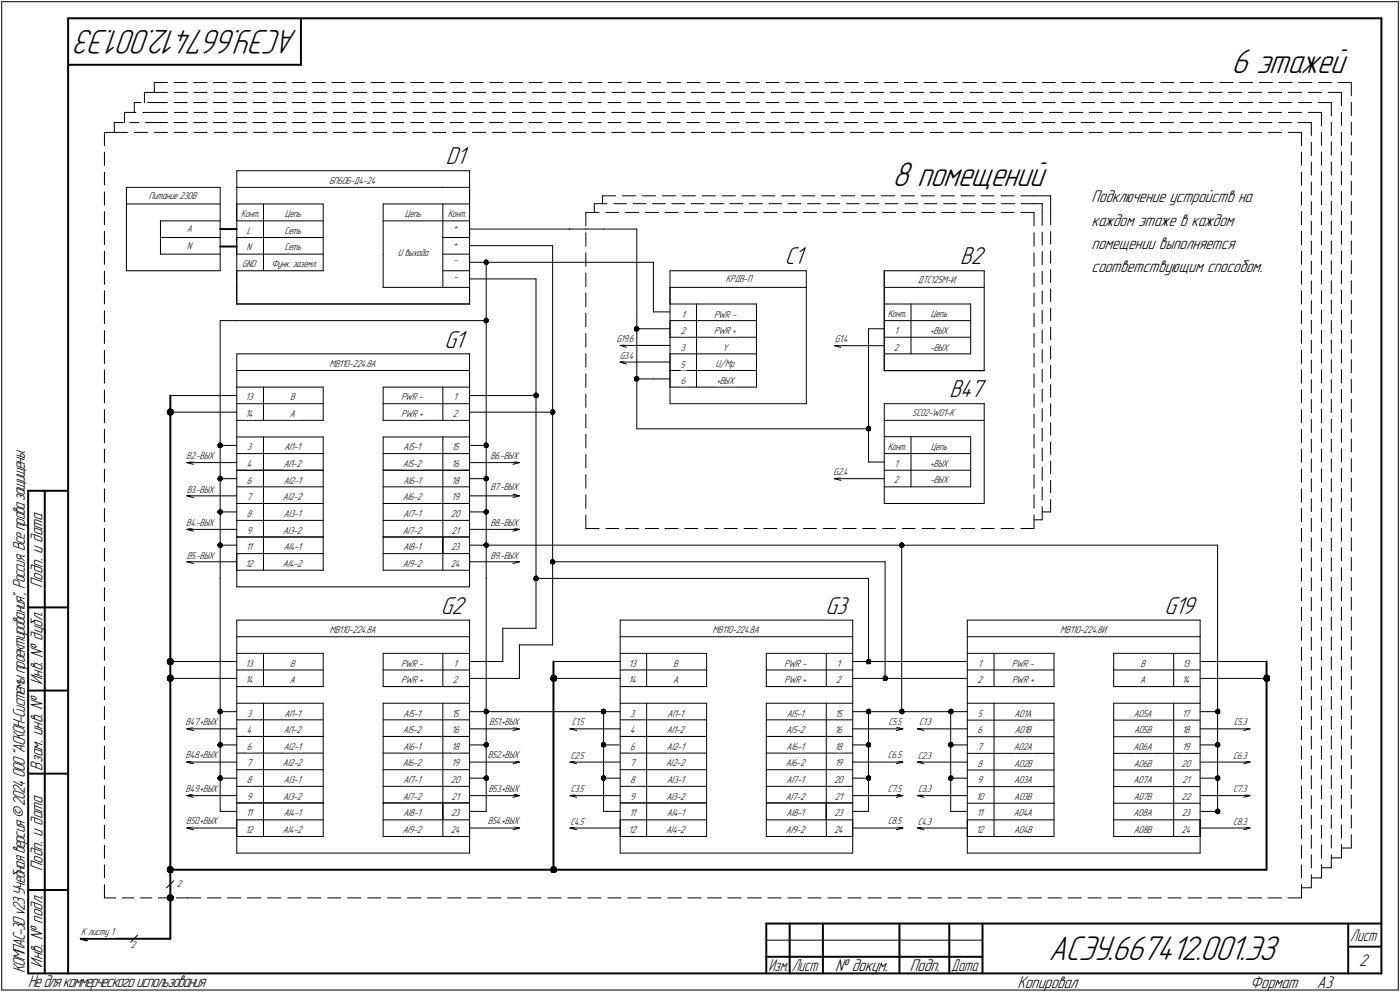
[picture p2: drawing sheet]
<svg xmlns="http://www.w3.org/2000/svg" width="421mm" height="298mm" viewBox="0 0 421 298" stroke-linecap="round" stroke-linejoin="round" font-family="sans-serif">
<defs><g id="words">
<g font-size="10.9">
<text x="89.5" y="9" transform="rotate(-180 89.5 9)">АСЭУ.667412.001.ЭЗ</text>
<text x="370.3" y="21.8">6 этажей</text>
<text x="268.4" y="55.8">8 помещений</text>
<text x="315.4" y="288.5">АСЭУ.667412.001.ЭЗ</text>
</g>
<g font-size="7.8">
<text x="134.1" y="49.3">D1</text>
<text x="236" y="79.3">C1</text>
<text x="288.8" y="79.3">B2</text>
<text x="133.7" y="104.5">G1</text>
<text x="285.6" y="119.4">B47</text>
<text x="132.6" y="184.5">G2</text>
<text x="248.3" y="184.5">G3</text>
<text x="350.2" y="184.4">G19</text>
</g>
<g font-size="5.4">
<text x="328.3" y="60.8">Подключение устройств на</text>
<text x="328.3" y="67.8">каждом этаже в каждом</text>
<text x="328.3" y="74.8">помещении выполняется</text>
<text x="328.3" y="81.8">соответствующим способом.</text>
<text x="12.8" y="176.7" transform="rotate(-90 12.8 176.7)">Подп. и дата</text>
<text x="12.8" y="205.8" transform="rotate(-90 12.8 205.8)">Инв. № дубл.</text>
<text x="12.8" y="231.6" transform="rotate(-90 12.8 231.6)">Взам. инв. №</text>
<text x="12.8" y="261.7" transform="rotate(-90 12.8 261.7)">Подп. и дата</text>
<text x="7.5" y="292.5" transform="rotate(-90 7.5 292.5)">КОМПАС-3Dv23Учебнаяверсия©2024ООО&quot;АСКОН-Системыпроектирования&quot;, Россия. Всеправазащищены.</text>
<text x="12.8" y="290.8" transform="rotate(-90 12.8 290.8)">Инв. № подл.</text>
<text x="251.2" y="291.8">№ докум.</text>
<text x="273.6" y="291.8">Подп.</text>
<text x="408.8" y="290.3">2</text>
<text x="8.5" y="296.7">Недлякоммерческогоиспользования</text>
<text x="306" y="296.8">Копировал</text>
<text x="376" y="296.8">Формат</text>
<text x="396" y="296.8">A3</text>
</g>
<g font-size="5.3">
<text x="406.1" y="282.8">Лист</text>
<text x="231.1" y="291.8">Изм.</text>
<text x="238.1" y="291.8">Лист</text>
<text x="286.1" y="291.8">Дата</text>
</g>
<g font-size="3.2">
<text x="44.8" y="59.8">Питание 230В</text>
<text x="98.9" y="55.2">БП60Б-Д4-24</text>
<text x="72.4" y="65.2">Конт.</text>
<text x="85.6" y="65.2">Цепь</text>
<text x="121.7" y="65.2">Цепь</text>
<text x="134.6" y="65.2">Конт.</text>
<text x="56.1" y="69.8">А</text>
<text x="74.3" y="70.2">L</text>
<text x="85.6" y="70.2">Сеть</text>
<text x="136.5" y="69.2">+</text>
<text x="56.2" y="74.8">N</text>
<text x="74.2" y="75.2">N</text>
<text x="85.6" y="75.2">Сеть</text>
<text x="119.6" y="77">U выхода</text>
<text x="136.5" y="74.2">+</text>
<text x="72.9" y="80.2">GND</text>
<text x="81.6" y="80.2">Функ. заземл.</text>
<text x="136.4" y="79.2">-</text>
<text x="136.4" y="84.2">-</text>
<text x="218.3" y="84.9">КРДВ-П</text>
<text x="276.1" y="85.1">ДТС125М-И</text>
<text x="204.9" y="95.4">1</text>
<text x="214.8" y="95.4">PWR -</text>
<text x="267" y="95.3">Конт.</text>
<text x="280" y="95.3">Цепь</text>
<text x="204.7" y="100.4">2</text>
<text x="214.8" y="100.4">PWR +</text>
<text x="269" y="100.3">1</text>
<text x="279.8" y="100.3">+ВЫХ</text>
<text x="185.4" y="102.8">G19.6</text>
<text x="186.4" y="107.8">G3.4</text>
<text x="204.8" y="105.4">3</text>
<text x="217.3" y="105.4">Y</text>
<text x="251.1" y="102.9">G1.4</text>
<text x="268.8" y="105.3">2</text>
<text x="279.7" y="105.3">-ВЫХ</text>
<text x="99.1" y="110.3">МВ110-224.8А</text>
<text x="204.7" y="110.6">5</text>
<text x="215.1" y="110.2">U/Mp</text>
<text x="204.7" y="115.4">6</text>
<text x="215.4" y="115.4">+ВЫХ</text>
<text x="73.8" y="125.3">14</text>
<text x="73.9" y="120.3">13</text>
<text x="87.1" y="125.3">A</text>
<text x="87.2" y="120.3">B</text>
<text x="120.6" y="120.3">PWR -</text>
<text x="120.7" y="125.3">PWR +</text>
<text x="136.2" y="125.3">2</text>
<text x="136.4" y="120.3">1</text>
<text x="274.3" y="125.1">SCO2-W01-K</text>
<text x="74.3" y="135.3">3</text>
<text x="85.5" y="135.3">AI1-1</text>
<text x="121.4" y="135.3">AI5-1</text>
<text x="135.9" y="135.3">15</text>
<text x="267" y="135.3">Конт.</text>
<text x="280" y="135.3">Цепь</text>
<text x="56" y="138">B2.-ВЫХ</text>
<text x="74.2" y="140.3">4</text>
<text x="85.3" y="140.3">AI1-2</text>
<text x="121.2" y="140.3">AI5-2</text>
<text x="135.8" y="140.3">16</text>
<text x="147.5" y="138">B6.-ВЫХ</text>
<text x="250.7" y="142.8">G2.4</text>
<text x="269" y="140.3">1</text>
<text x="279.8" y="140.3">+ВЫХ</text>
<text x="56.1" y="148">B3.-ВЫХ</text>
<text x="74.2" y="145.3">6</text>
<text x="85.3" y="145.3">AI2-1</text>
<text x="121.3" y="145.3">AI6-1</text>
<text x="135.8" y="145.3">18</text>
<text x="147.5" y="147.2">B7.-ВЫХ</text>
<text x="268.8" y="145.3">2</text>
<text x="279.7" y="145.3">-ВЫХ</text>
<text x="74.2" y="150.3">7</text>
<text x="74.2" y="155.3">8</text>
<text x="85.1" y="150.3">AI2-2</text>
<text x="85.4" y="155.3">AI3-1</text>
<text x="121.1" y="150.3">AI6-2</text>
<text x="121.3" y="155.3">AI7-1</text>
<text x="135.6" y="155.3">20</text>
<text x="135.8" y="150.3">19</text>
<text x="56" y="158.1">B4.-ВЫХ</text>
<text x="74.2" y="160.3">9</text>
<text x="85.2" y="160.3">AI3-2</text>
<text x="121.1" y="160.3">AI7-2</text>
<text x="135.8" y="160.3">21</text>
<text x="147.5" y="158.1">B8.-ВЫХ</text>
<text x="56.1" y="167.8">B5.-ВЫХ</text>
<text x="74" y="165.3">11</text>
<text x="85.3" y="165.3">AI4-1</text>
<text x="121.3" y="165.3">AI8-1</text>
<text x="135.7" y="165.3">23</text>
<text x="147.5" y="167.8">B9.-ВЫХ</text>
<text x="73.8" y="170.3">12</text>
<text x="85.1" y="170.3">AI4-2</text>
<text x="121.1" y="170.3">AI9-2</text>
<text x="135.6" y="170.3">24</text>
<text x="99.1" y="190.3">МВ110-224.8А</text>
<text x="214.3" y="190.3">МВ110-224.8А</text>
<text x="318.9" y="190.4">МВ110-224.8И</text>
<text x="73.9" y="200.3">13</text>
<text x="87.2" y="200.3">B</text>
<text x="120.6" y="200.3">PWR -</text>
<text x="136.4" y="200.3">1</text>
<text x="189.1" y="200.3">13</text>
<text x="202.5" y="200.3">B</text>
<text x="235.9" y="200.3">PWR -</text>
<text x="251.7" y="200.3">1</text>
<text x="294.2" y="200.4">1</text>
<text x="304.3" y="200.4">PWR -</text>
<text x="343" y="200.4">B</text>
<text x="355.6" y="200.4">13</text>
<text x="73.8" y="205.3">14</text>
<text x="87.1" y="205.3">A</text>
<text x="120.7" y="205.3">PWR +</text>
<text x="136.2" y="205.3">2</text>
<text x="189.1" y="205.3">14</text>
<text x="202.4" y="205.3">A</text>
<text x="235.9" y="205.3">PWR +</text>
<text x="251.5" y="205.3">2</text>
<text x="294" y="205.4">2</text>
<text x="304.4" y="205.4">PWR +</text>
<text x="342.9" y="205.4">A</text>
<text x="355.5" y="205.4">14</text>
<text x="74.3" y="215.3">3</text>
<text x="85.5" y="215.3">AI1-1</text>
<text x="121.4" y="215.3">AI5-1</text>
<text x="135.9" y="215.3">15</text>
<text x="189.6" y="215.3">3</text>
<text x="200.8" y="215.3">AI1-1</text>
<text x="236.7" y="215.3">AI5-1</text>
<text x="251.1" y="215.3">15</text>
<text x="294" y="215.4">5</text>
<text x="305.1" y="215.4">AO1A</text>
<text x="341" y="215.4">AO5A</text>
<text x="355.5" y="215.4">17</text>
<text x="55.8" y="217.9">B47.+ВЫХ</text>
<text x="74.2" y="220.3">4</text>
<text x="85.3" y="220.3">AI1-2</text>
<text x="121.2" y="220.3">AI5-2</text>
<text x="135.8" y="220.3">16</text>
<text x="147.2" y="217.9">B51.+ВЫХ</text>
<text x="172" y="218">С1.5</text>
<text x="189.5" y="220.3">4</text>
<text x="200.6" y="220.3">AI1-2</text>
<text x="236.4" y="220.3">AI5-2</text>
<text x="251.1" y="220.3">16</text>
<text x="267.2" y="217.9">С5.5</text>
<text x="276.4" y="218">С1.3</text>
<text x="294" y="220.4">6</text>
<text x="305.2" y="220.4">AO1B</text>
<text x="341" y="220.4">AO5B</text>
<text x="355.5" y="220.4">18</text>
<text x="371" y="218">С5.3</text>
<text x="55.8" y="227.9">B48.+ВЫХ</text>
<text x="74.2" y="225.3">6</text>
<text x="85.3" y="225.3">AI2-1</text>
<text x="121.3" y="225.3">AI6-1</text>
<text x="135.8" y="225.3">18</text>
<text x="146.7" y="227.9">B52.+ВЫХ</text>
<text x="189.5" y="225.3">6</text>
<text x="200.6" y="225.3">AI2-1</text>
<text x="236.6" y="225.3">AI6-1</text>
<text x="251.1" y="225.3">18</text>
<text x="267" y="227.9">С6.5</text>
<text x="294" y="225.4">7</text>
<text x="304.9" y="225.4">AO2A</text>
<text x="340.9" y="225.4">AO6A</text>
<text x="355.5" y="225.4">19</text>
<text x="74.2" y="230.3">7</text>
<text x="85.1" y="230.3">AI2-2</text>
<text x="121.1" y="230.3">AI6-2</text>
<text x="135.8" y="230.3">19</text>
<text x="171.5" y="228">С2.5</text>
<text x="189.5" y="230.3">7</text>
<text x="200.4" y="230.3">AI2-2</text>
<text x="236.4" y="230.3">AI6-2</text>
<text x="251.1" y="230.3">19</text>
<text x="276" y="228">С2.3</text>
<text x="294" y="230.4">8</text>
<text x="305" y="230.4">AO2B</text>
<text x="341" y="230.4">AO6B</text>
<text x="355.3" y="230.4">20</text>
<text x="370.9" y="228">С6.3</text>
<text x="55.8" y="237.9">B49.+ВЫХ</text>
<text x="74.2" y="235.3">8</text>
<text x="85.4" y="235.3">AI3-1</text>
<text x="121.3" y="235.3">AI7-1</text>
<text x="135.6" y="235.3">20</text>
<text x="146.9" y="237.9">B53.+ВЫХ</text>
<text x="171.7" y="238.1">С3.5</text>
<text x="189.5" y="235.3">8</text>
<text x="200.7" y="235.3">AI3-1</text>
<text x="236.6" y="235.3">AI7-1</text>
<text x="250.9" y="235.3">20</text>
<text x="267" y="237.9">С7.5</text>
<text x="276.2" y="238.1">С3.3</text>
<text x="294" y="235.4">9</text>
<text x="305" y="235.4">AO3A</text>
<text x="340.9" y="235.4">AO7A</text>
<text x="355.5" y="235.4">21</text>
<text x="370.9" y="238.1">С7.3</text>
<text x="74" y="245.3">11</text>
<text x="74.2" y="240.3">9</text>
<text x="85.2" y="240.3">AI3-2</text>
<text x="85.3" y="245.3">AI4-1</text>
<text x="121.1" y="240.3">AI7-2</text>
<text x="121.3" y="245.3">AI8-1</text>
<text x="135.7" y="245.3">23</text>
<text x="135.8" y="240.3">21</text>
<text x="189.3" y="245.3">11</text>
<text x="189.5" y="240.3">9</text>
<text x="200.4" y="240.3">AI3-2</text>
<text x="200.6" y="245.3">AI4-1</text>
<text x="236.4" y="240.3">AI7-2</text>
<text x="236.6" y="245.3">AI8-1</text>
<text x="250.9" y="245.3">23</text>
<text x="251.1" y="240.3">21</text>
<text x="293.5" y="240.4">10</text>
<text x="293.7" y="245.4">11</text>
<text x="304.9" y="245.4">AO4A</text>
<text x="305" y="240.4">AO3B</text>
<text x="340.9" y="245.4">AO8A</text>
<text x="341" y="240.4">AO7B</text>
<text x="355.3" y="240.4">22</text>
<text x="355.4" y="245.4">23</text>
<text x="56" y="247.7">B50.+ВЫХ</text>
<text x="73.8" y="250.3">12</text>
<text x="85.1" y="250.3">AI4-2</text>
<text x="121.1" y="250.3">AI9-2</text>
<text x="135.6" y="250.3">24</text>
<text x="146.7" y="247.7">B54.+ВЫХ</text>
<text x="171.5" y="247.8">С4.5</text>
<text x="189.1" y="250.3">12</text>
<text x="200.4" y="250.3">AI4-2</text>
<text x="236.4" y="250.3">AI9-2</text>
<text x="250.9" y="250.3">24</text>
<text x="267" y="247.7">С8.5</text>
<text x="276" y="247.8">С4.3</text>
<text x="293.5" y="250.4">12</text>
<text x="305" y="250.4">AO4B</text>
<text x="341" y="250.4">AO8B</text>
<text x="355.3" y="250.4">24</text>
<text x="370.9" y="247.8">С8.3</text>
<text x="53.2" y="266.5">2</text>
<text x="24.4" y="281.1">К листу 1</text>
<text x="39.3" y="284.9">2</text>
</g>
</g></defs>
<g fill="#000" stroke="#000" stroke-width=".3">
<path d="M146.2 78.1h.2zM145.9 78.1h.6zM145.8 78.2h.8zM145.7 78.3h1zM145.6 78.4h1.2zM145.6 78.5h1.3zM145.5 78.6h1.4zM145.5 78.7h1.5zM145.5 78.7h1.5zM145.5 78.8h1.5zM145.5 78.9h1.5zM145.5 79h1.5zM145.5 79.1h1.5zM145.5 79.2h1.4zM145.6 79.2h1.2zM145.7 79.3h1zM145.8 79.4h.9zM146 79.5h.5z"/>
<path d="M146 95.6h.4zM145.9 95.7h.7zM145.8 95.8h.9zM145.7 95.8h1.1zM145.6 95.9h1.2zM145.6 96h1.3zM145.5 96.1h1.5zM145.5 96.2h1.5zM145.5 96.3h1.5zM145.5 96.4h1.5zM145.5 96.4h1.5zM145.5 96.5h1.5zM145.5 96.6h1.4zM145.6 96.7h1.3zM145.6 96.8h1.2zM145.7 96.9h1zM145.8 96.9h.8zM146 97h.5z"/>
<path d="M191.2 98.1h.6zM191.1 98.2h.8zM190.9 98.3h1.1zM190.9 98.4h1.2zM190.8 98.5h1.4zM190.8 98.6h1.4zM190.8 98.6h1.4zM190.8 98.7h1.5zM190.8 98.8h1.5zM190.8 98.9h1.5zM190.8 99h1.4zM190.8 99.1h1.4zM190.8 99.1h1.4zM190.8 99.2h1.3zM190.9 99.3h1.2zM190.9 99.4h1.1zM191.1 99.5h.8z"/>
<path d="M161 118.1h.5zM160.8 118.2h.8zM160.7 118.3h1zM160.7 118.4h1.1zM160.6 118.4h1.2zM160.5 118.5h1.4zM160.5 118.6h1.5zM160.4 118.7h1.6zM160.4 118.8h1.6zM160.4 118.9h1.6zM160.4 119h1.6zM160.5 119h1.5zM160.5 119.1h1.4zM160.6 119.2h1.3zM160.6 119.3h1.3zM160.7 119.4h1zM160.8 119.5h.8z"/>
<path d="M191.2 113.1h.6zM191.1 113.2h.8zM190.9 113.3h1.1zM190.9 113.4h1.2zM190.8 113.5h1.4zM190.8 113.5h1.4zM190.8 113.6h1.4zM190.8 113.7h1.4zM190.8 113.8h1.5zM190.8 113.9h1.5zM190.8 114h1.4zM190.8 114h1.4zM190.8 114.1h1.4zM190.8 114.2h1.3zM190.8 114.3h1.3zM190.9 114.4h1.1zM191.1 114.5h.8z"/>
<path d="M50.9 122.9h.5zM50.8 122.9h.8zM50.6 123h1.1zM50.5 123.1h1.4zM50.5 123.2h1.5zM50.4 123.3h1.7zM50.4 123.4h1.7zM50.3 123.4h1.9zM50.3 123.5h1.9zM50.2 123.6h2zM50.2 123.7h2zM50.2 123.8h2zM50.2 123.9h2zM50.2 124h2zM50.3 124h1.9zM50.3 124.1h1.9zM50.3 124.2h1.9zM50.3 124.3h1.8zM50.4 124.4h1.7zM50.5 124.5h1.5zM50.5 124.5h1.5zM50.6 124.6h1.3zM50.8 124.7h.9z"/>
<path d="M51.1 123.1h.4zM50.8 123.2h.8zM50.7 123.3h1zM50.7 123.4h1.1zM50.6 123.4h1.2zM50.5 123.5h1.4zM50.5 123.6h1.5zM50.5 123.7h1.5zM50.5 123.8h1.5zM50.5 123.9h1.5zM50.5 124h1.5zM50.5 124h1.5zM50.5 124.1h1.4zM50.6 124.2h1.3zM50.6 124.3h1.2zM50.7 124.4h1zM50.8 124.5h.8zM51.1 124.5h.3z"/>
<path d="M66 133.1h.4zM65.8 133.2h.8zM65.8 133.3h.9zM65.7 133.3h1.1zM65.6 133.4h1.2zM65.5 133.5h1.4zM65.5 133.6h1.5zM65.4 133.7h1.6zM65.4 133.8h1.6zM65.4 133.9h1.6zM65.4 133.9h1.6zM65.4 134h1.6zM65.5 134.1h1.4zM65.6 134.2h1.3zM65.6 134.3h1.2zM65.7 134.4h1zM65.8 134.5h.8zM66 134.5h.4z"/>
<path d="M146 133.1h.4zM145.8 133.2h.8zM145.8 133.3h.9zM145.7 133.3h1.1zM145.6 133.4h1.2zM145.5 133.5h1.4zM145.5 133.6h1.5zM145.5 133.7h1.5zM145.5 133.8h1.5zM145.5 133.9h1.5zM145.5 133.9h1.5zM145.5 134h1.5zM145.5 134.1h1.4zM145.6 134.2h1.3zM145.6 134.3h1.2zM145.7 134.4h1zM145.8 134.5h.8zM146 134.5h.4z"/>
<path d="M166 123.1h.5zM165.8 123.2h.8zM165.7 123.3h1zM165.7 123.4h1.1zM165.6 123.4h1.2zM165.5 123.5h1.4zM165.5 123.6h1.5zM165.5 123.7h1.5zM165.5 123.8h1.5zM165.4 123.9h1.6zM165.5 124h1.5zM165.5 124h1.5zM165.5 124.1h1.4zM165.6 124.2h1.3zM165.6 124.3h1.3zM165.7 124.4h1.1zM165.8 124.5h.8zM166.1 124.5h.3z"/>
<path d="M261 128.1h.5zM260.8 128.2h.8zM260.8 128.3h.9zM260.7 128.4h1.1zM260.6 128.4h1.3zM260.5 128.5h1.4zM260.5 128.6h1.5zM260.5 128.7h1.5zM260.5 128.8h1.5zM260.4 128.9h1.6zM260.5 128.9h1.5zM260.5 129h1.5zM260.5 129.1h1.4zM260.6 129.2h1.3zM260.6 129.3h1.3zM260.7 129.4h1.1zM260.8 129.5h.8zM261.1 129.5h.3z"/>
<path d="M66 143.1h.4zM66 143.2h.6zM65.8 143.3h.9zM65.7 143.3h1.1zM65.6 143.4h1.2zM65.6 143.5h1.3zM65.5 143.6h1.5zM65.4 143.7h1.6zM65.4 143.8h1.6zM65.4 143.8h1.6zM65.4 143.9h1.6zM65.4 144h1.6zM65.5 144.1h1.4zM65.6 144.2h1.3zM65.6 144.3h1.2zM65.7 144.4h1zM65.8 144.4h.8zM66 144.5h.5z"/>
<path d="M66 153.1h.4zM66 153.2h.5zM65.8 153.2h.8zM65.7 153.3h1zM65.6 153.4h1.2zM65.6 153.5h1.3zM65.5 153.6h1.5zM65.4 153.7h1.6zM65.4 153.8h1.6zM65.4 153.8h1.6zM65.4 153.9h1.6zM65.4 154h1.6zM65.5 154.1h1.4zM65.6 154.2h1.3zM65.6 154.3h1.2zM65.7 154.3h1zM65.8 154.4h.8zM66 154.5h.5z"/>
<path d="M146 153.1h.4zM145.9 153.2h.6zM145.8 153.2h.8zM145.7 153.3h1zM145.6 153.4h1.2zM145.6 153.5h1.3zM145.5 153.6h1.5zM145.5 153.7h1.5zM145.5 153.8h1.5zM145.5 153.8h1.5zM145.5 153.9h1.5zM145.5 154h1.5zM145.5 154.1h1.4zM145.6 154.2h1.3zM145.6 154.3h1.2zM145.7 154.3h1zM145.8 154.4h.8zM146 154.5h.5z"/>
<path d="M146 143.1h.4zM145.9 143.2h.7zM145.8 143.3h.9zM145.7 143.3h1.1zM145.6 143.4h1.2zM145.6 143.5h1.3zM145.5 143.6h1.5zM145.5 143.7h1.5zM145.5 143.8h1.5zM145.5 143.8h1.5zM145.5 143.9h1.5zM145.5 144h1.5zM145.5 144.1h1.4zM145.6 144.2h1.3zM145.6 144.3h1.2zM145.7 144.4h1zM145.8 144.4h.8zM146 144.5h.5z"/>
<path d="M66 163.1h.4zM66 163.2h.5zM65.8 163.2h.8zM65.7 163.3h1zM65.6 163.4h1.2zM65.6 163.5h1.3zM65.5 163.6h1.4zM65.4 163.7h1.6zM65.4 163.7h1.6zM65.4 163.8h1.6zM65.4 163.9h1.6zM65.4 164h1.6zM65.5 164.1h1.4zM65.5 164.2h1.4zM65.6 164.3h1.2zM65.7 164.3h1zM65.8 164.4h.8zM66 164.5h.5z"/>
<path d="M146 163.1h.4zM145.9 163.2h.6zM145.8 163.2h.8zM145.7 163.3h1zM145.6 163.4h1.2zM145.6 163.5h1.3zM145.5 163.6h1.4zM145.5 163.7h1.5zM145.5 163.7h1.5zM145.5 163.8h1.5zM145.5 163.9h1.5zM145.5 164h1.5zM145.5 164.1h1.4zM145.5 164.2h1.4zM145.6 164.3h1.2zM145.7 164.3h1zM145.8 164.4h.8zM146 164.5h.5z"/>
<path d="M161.2 173.1h.2zM161 173.1h.5zM160.8 173.2h.8zM160.7 173.3h1zM160.6 173.4h1.2zM160.6 173.5h1.3zM160.5 173.6h1.4zM160.5 173.7h1.5zM160.4 173.7h1.6zM160.4 173.8h1.6zM160.4 173.9h1.6zM160.4 174h1.6zM160.5 174.1h1.5zM160.5 174.2h1.4zM160.6 174.2h1.3zM160.7 174.3h1zM160.7 174.4h1zM161 174.5h.5z"/>
<path d="M166 168.1h.4zM165.9 168.1h.6zM165.8 168.2h.8zM165.7 168.3h1zM165.6 168.4h1.2zM165.6 168.5h1.3zM165.5 168.6h1.4zM165.5 168.7h1.5zM165.5 168.7h1.5zM165.4 168.8h1.6zM165.5 168.9h1.5zM165.5 169h1.5zM165.5 169.1h1.5zM165.5 169.2h1.4zM165.6 169.2h1.3zM165.7 169.3h1.1zM165.8 169.4h.9zM165.9 169.5h.6z"/>
<path d="M271.1 163.1h.3zM270.9 163.2h.6zM270.8 163.2h.8zM270.7 163.3h1.1zM270.6 163.4h1.3zM270.6 163.5h1.3zM270.5 163.6h1.4zM270.5 163.7h1.4zM270.5 163.7h1.4zM270.5 163.8h1.4zM270.5 163.9h1.4zM270.5 164h1.4zM270.5 164.1h1.4zM270.5 164.2h1.4zM270.6 164.3h1.3zM270.7 164.3h1.1zM270.8 164.4h.8zM270.9 164.5h.6z"/>
<path d="M50.9 198.1h.6zM50.8 198.2h.8zM50.7 198.3h1zM50.7 198.4h1.1zM50.6 198.5h1.3zM50.5 198.5h1.4zM50.5 198.6h1.5zM50.5 198.7h1.5zM50.5 198.8h1.5zM50.5 198.9h1.5zM50.5 199h1.5zM50.5 199.1h1.5zM50.5 199.1h1.4zM50.6 199.2h1.2zM50.7 199.3h1.1zM50.7 199.4h1zM50.8 199.5h.8z"/>
<path d="M50.9 197.9h.7zM50.8 198h.9zM50.6 198h1.2zM50.5 198.1h1.4zM50.5 198.2h1.5zM50.4 198.3h1.7zM50.4 198.4h1.7zM50.3 198.5h1.9zM50.3 198.5h1.9zM50.2 198.6h2zM50.2 198.7h2zM50.2 198.8h2zM50.2 198.9h2zM50.2 199h2zM50.3 199.1h1.9zM50.3 199.1h1.9zM50.3 199.2h1.9zM50.4 199.3h1.7zM50.4 199.4h1.7zM50.5 199.5h1.5zM50.5 199.6h1.4zM50.6 199.6h1.2zM50.8 199.7h.8z"/>
<path d="M260.9 198.1h.6zM260.8 198.2h.8zM260.7 198.3h1zM260.7 198.4h1.2zM260.6 198.5h1.3zM260.5 198.5h1.4zM260.5 198.6h1.5zM260.5 198.7h1.5zM260.5 198.8h1.5zM260.4 198.9h1.6zM260.5 199h1.5zM260.5 199.1h1.5zM260.5 199.1h1.4zM260.6 199.2h1.3zM260.7 199.3h1.2zM260.7 199.4h1.1zM260.8 199.5h.8z"/>
<path d="M50.9 203.1h.6zM50.8 203.2h.8zM50.7 203.3h1zM50.7 203.4h1.1zM50.6 203.5h1.3zM50.5 203.5h1.4zM50.5 203.6h1.5zM50.5 203.7h1.5zM50.5 203.8h1.5zM50.5 203.9h1.5zM50.5 204h1.5zM50.5 204h1.5zM50.5 204.1h1.4zM50.6 204.2h1.2zM50.6 204.3h1.2zM50.7 204.4h1zM50.8 204.5h.8z"/>
<path d="M50.9 202.9h.5zM50.8 202.9h.9zM50.6 203h1.2zM50.5 203.1h1.4zM50.5 203.2h1.5zM50.4 203.3h1.7zM50.4 203.4h1.7zM50.3 203.5h1.9zM50.3 203.5h1.9zM50.2 203.6h2zM50.2 203.7h2zM50.2 203.8h2zM50.2 203.9h2zM50.2 204h2zM50.3 204h1.9zM50.3 204.1h1.9zM50.3 204.2h1.9zM50.4 204.3h1.7zM50.4 204.4h1.7zM50.5 204.5h1.5zM50.5 204.6h1.4zM50.6 204.6h1.2zM50.8 204.7h.8z"/>
<path d="M66 213.1h.5zM65.8 213.2h.8zM65.7 213.3h1zM65.7 213.4h1.1zM65.6 213.4h1.2zM65.5 213.5h1.4zM65.5 213.6h1.5zM65.4 213.7h1.6zM65.4 213.8h1.6zM65.4 213.9h1.6zM65.4 214h1.6zM65.5 214h1.5zM65.5 214.1h1.4zM65.6 214.2h1.3zM65.6 214.3h1.2zM65.7 214.4h1zM65.8 214.5h.8zM66 214.5h.4z"/>
<path d="M146 213.1h.5zM145.8 213.2h.8zM145.7 213.3h1zM145.7 213.4h1.1zM145.6 213.4h1.2zM145.5 213.5h1.4zM145.5 213.6h1.5zM145.5 213.7h1.5zM145.5 213.8h1.5zM145.5 213.9h1.5zM145.5 214h1.5zM145.5 214h1.5zM145.5 214.1h1.4zM145.6 214.2h1.3zM145.6 214.3h1.2zM145.7 214.4h1zM145.8 214.5h.8zM146 214.5h.4z"/>
<path d="M166.2 203.1h.6zM166 203.2h.9zM165.9 203.3h1.1zM165.9 203.4h1.2zM165.9 203.5h1.2zM165.8 203.5h1.3zM165.8 203.6h1.4zM165.8 203.7h1.4zM165.8 203.8h1.4zM165.8 203.9h1.4zM165.8 204h1.4zM165.8 204h1.4zM165.8 204.1h1.4zM165.9 204.2h1.2zM165.9 204.3h1.2zM165.9 204.4h1.1zM166.1 204.5h.8z"/>
<path d="M166.2 202.9h.5zM166 202.9h1zM165.9 203h1.1zM165.8 203.1h1.3zM165.8 203.2h1.4zM165.7 203.3h1.6zM165.7 203.4h1.7zM165.6 203.5h1.8zM165.6 203.5h1.9zM165.5 203.6h2zM165.5 203.7h2zM165.5 203.8h2zM165.5 203.9h2zM165.5 204h2zM165.5 204h2zM165.5 204.1h2zM165.6 204.2h1.9zM165.7 204.3h1.7zM165.7 204.4h1.7zM165.8 204.5h1.5zM165.8 204.6h1.3zM165.9 204.6h1.2zM166 204.7h.9z"/>
<path d="M181.4 213.1h.4zM181 213.2h.9zM180.9 213.3h1.1zM180.9 213.4h1.2zM180.8 213.4h1.3zM180.8 213.5h1.4zM180.8 213.6h1.4zM180.8 213.7h1.4zM180.8 213.8h1.4zM180.8 213.9h1.4zM180.8 214h1.4zM180.8 214h1.4zM180.8 214.1h1.4zM180.8 214.2h1.4zM180.8 214.3h1.3zM180.9 214.4h1.1zM181.1 214.5h.8zM181.4 214.5h.2z"/>
<path d="M261 213.1h.5zM260.8 213.2h.8zM260.7 213.3h1zM260.7 213.4h1.1zM260.6 213.4h1.3zM260.5 213.5h1.4zM260.5 213.6h1.5zM260.5 213.7h1.5zM260.5 213.8h1.5zM260.4 213.9h1.6zM260.5 214h1.5zM260.5 214h1.5zM260.5 214.1h1.4zM260.6 214.2h1.3zM260.6 214.3h1.3zM260.7 214.4h1.1zM260.8 214.5h.8zM261.1 214.5h.3z"/>
<path d="M265.9 203.1h.6zM265.8 203.2h.8zM265.7 203.3h1zM265.7 203.4h1.2zM265.6 203.5h1.3zM265.5 203.5h1.4zM265.5 203.6h1.5zM265.5 203.7h1.5zM265.5 203.8h1.5zM265.4 203.9h1.6zM265.5 204h1.5zM265.5 204h1.5zM265.5 204.1h1.5zM265.6 204.2h1.3zM265.6 204.3h1.3zM265.7 204.4h1.1zM265.8 204.5h.8z"/>
<path d="M271.1 213.1h.4zM270.8 213.2h.8zM270.7 213.3h1.1zM270.7 213.4h1.2zM270.6 213.4h1.3zM270.5 213.5h1.4zM270.5 213.6h1.4zM270.5 213.7h1.4zM270.5 213.8h1.4zM270.5 213.9h1.4zM270.5 214h1.4zM270.5 214h1.4zM270.5 214.1h1.4zM270.6 214.2h1.3zM270.6 214.3h1.3zM270.7 214.4h1.1zM270.8 214.5h.8zM271.1 214.5h.3z"/>
<path d="M285.8 213.1h.5zM285.5 213.2h.8zM285.4 213.3h1.1zM285.4 213.4h1.2zM285.3 213.4h1.3zM285.2 213.5h1.5zM285.2 213.6h1.5zM285.2 213.7h1.5zM285.2 213.8h1.5zM285.2 213.9h1.5zM285.2 214h1.5zM285.2 214h1.5zM285.2 214.1h1.5zM285.3 214.2h1.4zM285.3 214.3h1.3zM285.4 214.4h1.1zM285.6 214.5h.7zM285.8 214.5h.3z"/>
<path d="M366.1 213.1h.4zM365.8 213.2h.8zM365.7 213.3h1.1zM365.7 213.4h1.2zM365.6 213.4h1.3zM365.5 213.5h1.4zM365.5 213.6h1.4zM365.5 213.7h1.4zM365.5 213.8h1.4zM365.5 213.9h1.4zM365.5 214h1.4zM365.5 214h1.4zM365.5 214.1h1.4zM365.6 214.2h1.3zM365.6 214.3h1.3zM365.7 214.4h1.1zM365.8 214.5h.8zM366.1 214.5h.3z"/>
<path d="M380.7 203.1h.6zM380.5 203.2h.8zM380.4 203.3h1.1zM380.4 203.4h1.2zM380.3 203.5h1.4zM380.2 203.5h1.5zM380.2 203.6h1.5zM380.2 203.7h1.5zM380.2 203.8h1.5zM380.2 203.9h1.5zM380.2 204h1.5zM380.2 204h1.5zM380.2 204.1h1.5zM380.3 204.2h1.3zM380.3 204.3h1.3zM380.4 204.4h1.1zM380.6 204.5h.7z"/>
<path d="M380.7 202.9h.5zM380.5 202.9h1zM380.3 203h1.3zM380.2 203.1h1.4zM380.2 203.2h1.6zM380.2 203.3h1.6zM380.2 203.4h1.6zM380.1 203.5h1.8zM380.1 203.5h1.8zM380 203.6h1.9zM380 203.7h1.9zM380 203.8h1.9zM380 203.9h1.9zM380 204h1.9zM380 204h1.9zM380 204.1h1.9zM380.1 204.2h1.8zM380.2 204.3h1.6zM380.2 204.4h1.6zM380.2 204.5h1.6zM380.2 204.6h1.4zM380.3 204.6h1.3zM380.5 204.7h.8z"/>
<path d="M66 223.1h.4zM65.8 223.2h.8zM65.8 223.3h.9zM65.7 223.4h1.1zM65.6 223.4h1.2zM65.5 223.5h1.4zM65.5 223.6h1.5zM65.4 223.7h1.6zM65.4 223.8h1.6zM65.4 223.9h1.6zM65.4 223.9h1.6zM65.4 224h1.6zM65.5 224.1h1.4zM65.6 224.2h1.3zM65.6 224.3h1.2zM65.7 224.4h1zM65.8 224.5h.8zM66 224.5h.4z"/>
<path d="M66 233.1h.4zM66 233.2h.6zM65.8 233.3h.9zM65.7 233.3h1.1zM65.6 233.4h1.2zM65.6 233.5h1.3zM65.5 233.6h1.5zM65.4 233.7h1.6zM65.4 233.8h1.6zM65.4 233.8h1.6zM65.4 233.9h1.6zM65.4 234h1.6zM65.5 234.1h1.4zM65.6 234.2h1.3zM65.6 234.3h1.2zM65.7 234.4h1zM65.8 234.4h.8zM66 234.5h.5z"/>
<path d="M146 233.1h.4zM145.9 233.2h.7zM145.8 233.3h.9zM145.7 233.3h1.1zM145.6 233.4h1.2zM145.6 233.5h1.3zM145.5 233.6h1.5zM145.5 233.7h1.5zM145.5 233.8h1.5zM145.5 233.8h1.5zM145.5 233.9h1.5zM145.5 234h1.5zM145.5 234.1h1.4zM145.6 234.2h1.3zM145.6 234.3h1.2zM145.7 234.4h1zM145.8 234.4h.8zM146 234.5h.5z"/>
<path d="M146 223.1h.4zM145.8 223.2h.8zM145.8 223.3h.9zM145.7 223.4h1.1zM145.6 223.4h1.2zM145.5 223.5h1.4zM145.5 223.6h1.5zM145.5 223.7h1.5zM145.5 223.8h1.5zM145.5 223.9h1.5zM145.5 223.9h1.5zM145.5 224h1.5zM145.5 224.1h1.4zM145.6 224.2h1.3zM145.6 224.3h1.2zM145.7 224.4h1zM145.8 224.5h.8zM146 224.5h.4z"/>
<path d="M181.4 223.1h.2zM181 223.2h.9zM181 223.3h1zM180.9 223.4h1.2zM180.8 223.4h1.3zM180.8 223.5h1.4zM180.8 223.6h1.4zM180.8 223.7h1.4zM180.8 223.8h1.4zM180.8 223.9h1.4zM180.8 223.9h1.4zM180.8 224h1.4zM180.8 224.1h1.4zM180.8 224.2h1.4zM180.8 224.3h1.3zM180.9 224.4h1.1zM181.1 224.5h.8zM181.4 224.5h.2z"/>
<path d="M181.4 233.1h.2zM181.2 233.2h.7zM181 233.3h1zM180.9 233.3h1.2zM180.8 233.4h1.3zM180.8 233.5h1.4zM180.8 233.6h1.4zM180.8 233.7h1.4zM180.8 233.8h1.4zM180.8 233.8h1.4zM180.8 233.9h1.4zM180.8 234h1.4zM180.8 234.1h1.4zM180.8 234.2h1.4zM180.8 234.3h1.3zM180.9 234.4h1.1zM181.1 234.4h.8zM181.2 234.5h.6z"/>
<path d="M261 223.1h.4zM260.8 223.2h.8zM260.8 223.3h.9zM260.7 223.4h1.1zM260.6 223.4h1.3zM260.5 223.5h1.4zM260.5 223.6h1.5zM260.5 223.7h1.5zM260.5 223.8h1.5zM260.4 223.9h1.6zM260.5 223.9h1.5zM260.5 224h1.5zM260.5 224.1h1.4zM260.6 224.2h1.3zM260.6 224.3h1.3zM260.7 224.4h1.1zM260.8 224.5h.8zM261.1 224.5h.3z"/>
<path d="M261 233.1h.4zM260.9 233.2h.7zM260.8 233.3h.9zM260.7 233.3h1.1zM260.6 233.4h1.3zM260.6 233.5h1.3zM260.5 233.6h1.5zM260.5 233.7h1.5zM260.5 233.8h1.5zM260.4 233.8h1.6zM260.5 233.9h1.5zM260.5 234h1.5zM260.5 234.1h1.4zM260.6 234.2h1.3zM260.6 234.3h1.3zM260.7 234.4h1.1zM260.8 234.4h.8zM260.9 234.5h.6z"/>
<path d="M285.8 233.1h.3zM285.7 233.2h.6zM285.5 233.3h1zM285.4 233.3h1.2zM285.3 233.4h1.3zM285.3 233.5h1.4zM285.2 233.6h1.5zM285.2 233.7h1.5zM285.2 233.8h1.5zM285.2 233.8h1.5zM285.2 233.9h1.5zM285.2 234h1.5zM285.2 234.1h1.5zM285.3 234.2h1.4zM285.3 234.3h1.3zM285.4 234.4h1.1zM285.6 234.4h.7zM285.7 234.5h.6z"/>
<path d="M285.8 223.1h.3zM285.5 223.2h.8zM285.5 223.3h1zM285.4 223.4h1.2zM285.3 223.4h1.3zM285.2 223.5h1.5zM285.2 223.6h1.5zM285.2 223.7h1.5zM285.2 223.8h1.5zM285.2 223.9h1.5zM285.2 223.9h1.5zM285.2 224h1.5zM285.2 224.1h1.5zM285.3 224.2h1.4zM285.3 224.3h1.3zM285.4 224.4h1.1zM285.6 224.5h.7zM285.8 224.5h.3z"/>
<path d="M366.1 223.1h.3zM365.8 223.2h.8zM365.8 223.3h1zM365.7 223.4h1.2zM365.6 223.4h1.3zM365.5 223.5h1.4zM365.5 223.6h1.4zM365.5 223.7h1.4zM365.5 223.8h1.4zM365.5 223.9h1.4zM365.5 223.9h1.4zM365.5 224h1.4zM365.5 224.1h1.4zM365.6 224.2h1.3zM365.6 224.3h1.3zM365.7 224.4h1.1zM365.8 224.5h.8zM366.1 224.5h.3z"/>
<path d="M366.1 233.1h.3zM365.9 233.2h.7zM365.8 233.3h1zM365.7 233.3h1.2zM365.6 233.4h1.3zM365.6 233.5h1.3zM365.5 233.6h1.4zM365.5 233.7h1.4zM365.5 233.8h1.4zM365.5 233.8h1.4zM365.5 233.9h1.4zM365.5 234h1.4zM365.5 234.1h1.4zM365.6 234.2h1.3zM365.6 234.3h1.3zM365.7 234.4h1.1zM365.8 234.4h.8zM365.9 234.5h.6z"/>
<path d="M366.1 243.1h.3zM365.9 243.2h.6zM365.8 243.2h.8zM365.7 243.3h1.1zM365.6 243.4h1.3zM365.6 243.5h1.3zM365.5 243.6h1.4zM365.5 243.7h1.4zM365.5 243.8h1.4zM365.5 243.8h1.4zM365.5 243.9h1.4zM365.5 244h1.4zM365.5 244.1h1.4zM365.6 244.2h1.3zM365.6 244.3h1.3zM365.7 244.3h1.1zM365.8 244.4h.8zM365.9 244.5h.6z"/>
<path d="M50.9 260.3h.5zM50.8 260.4h.8zM50.6 260.5h1.1zM50.5 260.6h1.4zM50.5 260.7h1.5zM50.4 260.8h1.7zM50.4 260.9h1.7zM50.3 260.9h1.9zM50.3 261h1.9zM50.2 261.1h2zM50.2 261.2h2zM50.2 261.3h2zM50.2 261.4h2zM50.2 261.5h2zM50.3 261.5h1.9zM50.3 261.6h1.9zM50.3 261.7h1.9zM50.3 261.8h1.8zM50.4 261.9h1.7zM50.5 262h1.5zM50.5 262h1.5zM50.6 262.1h1.3zM50.8 262.2h.9z"/>
<path d="M50.9 268.8h.5zM50.8 268.9h.8zM50.6 269h1.1zM50.5 269.1h1.4zM50.5 269.2h1.5zM50.4 269.2h1.7zM50.4 269.3h1.7zM50.3 269.4h1.9zM50.3 269.5h1.9zM50.2 269.6h2zM50.2 269.7h2zM50.2 269.7h2zM50.2 269.8h2zM50.2 269.9h2zM50.3 270h1.9zM50.3 270.1h1.9zM50.3 270.2h1.9zM50.3 270.3h1.8zM50.4 270.3h1.7zM50.5 270.4h1.5zM50.5 270.5h1.5zM50.6 270.6h1.3zM50.8 270.7h.9zM51.1 270.8h.3z"/>
<path d="M51.1 260.6h.4zM50.8 260.7h.8zM50.8 260.8h.9zM50.7 260.9h1.1zM50.6 260.9h1.2zM50.5 261h1.4zM50.5 261.1h1.5zM50.5 261.2h1.5zM50.5 261.3h1.5zM50.5 261.4h1.5zM50.5 261.5h1.5zM50.5 261.5h1.5zM50.5 261.6h1.4zM50.6 261.7h1.3zM50.6 261.8h1.2zM50.7 261.9h1zM50.8 262h.8zM51.1 262h.3z"/>
<path d="M166.2 260.3h.5zM166 260.4h.9zM165.9 260.5h1.1zM165.9 260.6h1.2zM165.8 260.7h1.4zM165.7 260.8h1.6zM165.7 260.9h1.7zM165.6 260.9h1.8zM165.6 261h1.8zM165.5 261.1h2zM165.5 261.2h2zM165.5 261.3h2zM165.5 261.4h2zM165.5 261.5h2zM165.5 261.5h2zM165.5 261.6h2zM165.6 261.7h1.9zM165.6 261.8h1.8zM165.7 261.9h1.7zM165.8 262h1.5zM165.8 262h1.4zM165.9 262.1h1.2zM166 262.2h1z"/>
<path d="M166.3 260.6h.5zM166 260.7h.9zM166 260.8h1zM165.9 260.9h1.2zM165.9 260.9h1.2zM165.8 261h1.3zM165.8 261.1h1.4zM165.8 261.2h1.4zM165.8 261.3h1.4zM165.8 261.4h1.4zM165.8 261.5h1.4zM165.8 261.5h1.4zM165.8 261.6h1.4zM165.9 261.7h1.3zM165.9 261.8h1.2zM165.9 261.9h1.1zM166.1 262h.8zM166.4 262h.2z"/>
</g>
<g fill="none" stroke="#000" stroke-width=".3">
<path d="M.5 .5v297zM.5 .5h420zM420.5 .5v297zM31.4 39.8h3zM31.4 39.8v4zM34.4 36.8h2.7zM34.4 36.8v3zM34.4 39.8h4zM37.4 33.8h3.5zM37.4 33.8v3zM39 36.8h2.7zM40.4 30.8h2z"/>
<path d="M40.4 30.8v3zM40.4 39.8h4zM42.9 33.8h3.5zM43.4 27.8h3zM43.4 27.8v3zM43.8 36.8h2.6zM44.4 30.8h2zM46.4 24.8v3zM46.4 24.8h4zM46.4 30.8h4zM46.4 33.8h4zM46.4 36.8h4z"/>
<path d="M46.4 27.8h4zM46.4 39.8h4zM52.3 24.8h4zM52.3 30.8h4zM52.3 36.8h4zM52.3 39.8h4zM52.4 33.8h4zM52.4 27.8h4zM58.3 24.8h3.9zM58.3 30.8h3.9zM58.3 36.8h3.9zM58.3 33.8h4z"/>
<path d="M58.3 27.8h4zM58.3 39.8h4zM64.2 24.8h4zM64.2 30.8h4zM64.2 36.8h4zM64.3 33.8h4zM64.3 27.8h4zM64.3 39.8h4zM70.1 24.8h4zM70.1 30.8h4zM70.1 36.8h4zM70.3 39.8h4z"/>
<path d="M70.4 33.8h3.9zM70.4 27.8h3.9zM76 36.8h4zM76.1 24.8h3.9zM76.1 30.8h3.9zM76.3 33.8h4zM76.3 27.8h4zM76.3 39.8h4zM82 24.8h3.9zM82 30.8h3.9zM82 36.8h3.9zM82.3 33.8h4z"/>
<path d="M82.3 27.8h4zM82.3 39.8h4zM88 24.8h3.9zM88 30.8h3.9zM88 36.8h3.9zM88.2 39.8h4zM88.3 33.8h4zM88.3 27.8h4zM93.9 24.8h3.9zM93.9 30.8h3.9zM93.9 36.8h3.9zM94.2 33.8h4z"/>
<path d="M94.2 27.8h4.1zM94.2 39.8h4zM99.8 24.8h3.9zM99.8 30.8h3.9zM99.8 36.8h3.9zM100.2 33.8h4zM100.2 27.8h4zM100.2 39.8h4zM105.7 24.8h3.9zM105.7 30.8h3.9zM105.7 36.8h3.9zM106.2 39.8h4z"/>
<path d="M106.3 33.8h3.9zM106.3 27.8h3.9zM111.7 24.8h4zM111.7 30.8h3.9zM111.7 36.8h3.9zM112.2 33.8h4zM112.2 27.8h4zM112.2 39.8h4zM117.6 24.8h4zM117.6 30.8h4zM117.6 36.8h3.9zM118.2 33.8h4z"/>
<path d="M118.2 27.8h4zM118.2 39.8h4zM123.5 24.8h4zM123.5 30.8h4zM123.5 36.8h3.9zM124.1 39.8h4zM124.2 33.8h4zM124.2 27.8h4zM129.5 24.8h3.9zM129.5 30.8h3.9zM129.5 36.8h3.8zM130.1 33.8h4z"/>
<path d="M130.1 27.8h4.1zM130.1 39.8h4zM135.4 24.8h4zM135.4 30.8h4zM135.4 36.8h4zM136.1 33.8h4zM136.1 27.8h4zM136.1 39.8h4zM141.3 30.8h4zM141.3 36.8h4zM141.4 24.8h3.9zM142.1 39.8h3.9z"/>
<path d="M142.2 33.8h3.9zM142.2 27.8h3.9zM147.2 30.8h4zM147.2 36.8h4zM147.3 24.8h3.9zM148.1 33.8h4zM148.1 27.8h4zM148.1 39.8h4zM153.2 36.8h3.9zM153.2 24.8h3.9zM153.2 30.8h3.9zM154.1 33.8h4z"/>
<path d="M154.1 27.8h4zM154.1 39.8h4zM159.1 36.8h4zM159.2 24.8h3.9zM159.2 30.8h3.9zM160 39.8h4zM160.1 33.8h4zM160.1 27.8h4zM165 36.8h4zM165.1 24.8h3.9zM165.1 30.8h3.9zM166 33.8h4z"/>
<path d="M166 27.8h4.1zM166 39.8h4zM170.9 36.8h4zM171 24.8h4zM171 30.8h3.9zM172 33.8h4zM172 27.8h4zM172 39.8h4zM177 24.8h3.9zM177 30.8h3.8zM177 36.8h3.8zM178 39.8h3.9z"/>
<path d="M178.1 33.8h3.9zM178.1 27.8h3.9zM182.9 24.8h4zM182.9 30.8h3.9zM182.9 36.8h3.9zM184 33.8h4zM184 39.8h4zM184.1 27.8h3.9zM188.8 24.8h4zM188.8 30.8h3.9zM188.8 36.8h3.9zM190 33.8h4z"/>
<path d="M190 27.8h4zM190 39.8h4zM194.7 24.8h4zM194.7 30.8h4zM194.7 36.8h3.9zM195.9 39.8h4zM196 33.8h4zM196 27.8h4zM200.7 24.8h3.9zM200.7 30.8h3.9zM200.7 36.8h3.9zM201.9 33.8h4z"/>
<path d="M201.9 39.8h4zM202 27.8h4zM206.6 30.8h4zM206.6 36.8h3.9zM206.7 24.8h3.9zM207.9 33.8h4zM207.9 27.8h4zM207.9 39.8h4zM212.5 30.8h4zM212.5 36.8h3.9zM212.6 24.8h3.9zM213.9 39.8h4z"/>
<path d="M214 33.8h3.9zM214 27.8h3.9zM218.4 30.8h4zM218.4 36.8h3.9zM218.5 24.8h3.9zM219.9 33.8h4zM219.9 39.8h4zM220 27.8h3.9zM224.4 30.8h3.9zM224.4 36.8h3.9zM224.5 24.8h3.8zM225.9 33.8h4z"/>
<path d="M225.9 27.8h4zM225.9 39.8h4zM230.3 36.8h4zM230.4 24.8h3.9zM230.4 30.8h3.9zM231.8 39.8h4.1zM231.9 33.8h4zM231.9 27.8h4zM236.2 36.8h4zM236.3 24.8h4zM236.3 30.8h3.9zM237.8 33.8h4z"/>
<path d="M237.8 39.8h4zM237.9 27.8h4zM242.1 36.8h4zM242.2 24.8h4zM242.2 30.8h3.9zM243.8 33.8h4zM243.8 27.8h4zM243.8 39.8h4zM248.1 36.8h4zM248.2 24.8h3.9zM248.2 30.8h3.9zM249.8 39.8h4z"/>
<path d="M249.9 33.8h3.9zM249.9 27.8h3.9zM254 36.8h4zM254.1 24.8h4zM254.1 30.8h3.9zM255.8 33.8h4zM255.8 39.8h4zM255.9 27.8h3.9zM259.9 36.8h4zM260 24.8h4zM260 30.8h3.9zM261.8 33.8h4z"/>
<path d="M261.8 27.8h4zM261.8 39.8h4zM265.9 30.8h3.9zM265.9 36.8h3.9zM266 24.8h3.9zM267.7 39.8h4.1zM267.8 33.8h4zM267.8 27.8h4zM271.9 30.8h3.9zM271.9 36.8h3.9zM271.9 24.8h3.9zM273.7 33.8h4z"/>
<path d="M273.7 39.8h4zM273.8 27.8h4zM277.8 30.8h4zM277.8 36.8h3.9zM277.9 24.8h3.9zM279.7 33.8h4zM279.7 27.8h4zM279.7 39.8h4zM283.7 30.8h4zM283.7 36.8h3.9zM283.8 24.8h3.9zM285.7 39.8h4z"/>
<path d="M285.7 33.8h4zM285.7 27.8h4zM289.6 30.8h4zM289.6 36.8h3.9zM289.7 24.8h3.9zM291.7 33.8h4zM291.7 39.8h4zM291.8 27.8h3.9zM295.6 30.8h4zM295.6 36.8h3.9zM295.7 24.8h3.9zM297.7 33.8h4z"/>
<path d="M297.7 27.8h4zM297.7 39.8h4zM301.5 30.8h4zM301.5 36.8h3.9zM301.6 24.8h4zM303.6 39.8h4.1zM303.7 33.8h4zM303.7 27.8h4zM307.4 36.8h3.9zM307.5 24.8h4zM307.5 30.8h3.9zM309.6 33.8h4z"/>
<path d="M309.6 39.8h4zM309.7 27.8h4zM313.4 36.8h3.8zM313.4 24.8h4zM313.4 30.8h3.9zM315.6 33.8h4zM315.6 27.8h4zM315.6 39.8h4zM319.3 36.8h4zM319.4 24.8h3.9zM319.4 30.8h3.9zM321.6 33.8h4z"/>
<path d="M321.6 27.8h4zM321.6 39.8h4zM325.2 36.8h4zM325.3 24.8h4zM325.3 30.8h3.9zM327.6 33.8h4zM327.6 39.8h4zM327.7 27.8h3.9zM331.1 36.8h4zM331.2 30.8h3.9zM331.3 24.8h3.9zM333.6 33.8h4z"/>
<path d="M333.6 27.8h4zM333.6 39.8h4zM337.1 36.8h3.9zM337.1 30.8h3.9zM337.2 24.8h3.9zM339.6 33.8h4zM339.6 27.8h4zM339.6 39.8h4zM343 36.8h4zM343.1 30.8h3.9zM343.2 24.8h3.8zM345.5 33.8h4z"/>
<path d="M345.5 39.8h4zM345.6 27.8h4zM348.9 36.8h4zM349 30.8h4zM349.1 24.8h3.9zM351.5 33.8h4zM351.5 27.8h4zM351.5 39.8h4zM354.9 30.8h4zM354.9 36.8h3.9zM355 24.8h3.9zM357.5 33.8h4z"/>
<path d="M357.5 27.8h4zM357.5 39.8h4zM360.8 30.8h4zM360.8 36.8h3.9zM360.9 24.8h3.9zM363.5 33.8h4zM363.5 39.8h4zM363.6 27.8h3.9zM366.8 30.8h4zM366.8 36.8h3.9zM366.9 24.8h3.9zM369.5 33.8h4z"/>
<path d="M369.5 27.8h4zM369.5 39.8h4zM372.7 30.8h4zM372.7 36.8h3.9zM372.8 24.8h4zM375.5 33.8h4zM375.5 27.8h4zM375.5 39.8h4zM378.6 36.8h3.9zM378.7 24.8h4zM378.7 30.8h3.9zM381.4 33.8h4z"/>
<path d="M381.4 39.8h4zM381.5 27.8h4zM384.6 36.8h3.9zM384.6 24.8h4zM384.6 30.8h3.9zM387.4 33.8h4zM387.4 27.8h4zM387.4 39.8h4zM390.5 36.8h3.9zM390.6 24.8h3.9zM390.6 30.8h3.9zM391.4 39.8v4z"/>
<path d="M393.4 33.8h4zM393.4 27.8h4zM394.4 36.8v3.9zM396.5 30.8h3.9zM396.6 24.8h3.9zM397.4 39.8v3.9zM397.4 33.8v4zM399.5 27.8h3.9zM400.4 36.7v4zM400.4 30.8v4zM402.5 24.8h3.9zM403.4 39.7v4z"/>
<path d="M403.4 33.8v3.9zM403.4 27.8v3.9zM406.4 36.7v3.9zM406.4 30.7v4zM406.4 24.8v4zM31.4 45.7v4zM31.4 51.7v3.9zM31.4 57.7v3.9zM38 56.3h28.2zM38 56.3v25.1zM66.2 56.3v25.1zM71.2 51.3h70z"/>
<path d="M71.2 51.3v40.1zM71.2 56.3h62zM133.2 56.3h8zM141.2 51.3v40.1zM141.2 56.3v5zM181.2 58.8h4zM181.2 58.8v2.4zM187.2 58.8h4zM193.2 58.8h4zM199.2 58.8h4zM205.1 58.8h4zM211.2 58.8h3.9z"/>
<path d="M217.2 58.8h3.9zM223.1 58.8h4.1zM229.1 58.8h4zM235.1 58.8h4zM241.1 58.8h4zM247.1 58.8h3.9zM253.1 58.8h3.9zM259.1 58.8h4zM265.1 58.8h4zM271 58.8h4zM277 58.8h4zM283 58.8h4z"/>
<path d="M289 58.8h4zM295 58.8h4zM301 58.8h4zM307 58.8h4zM311 58.8h5zM316 58.8v5zM391.4 57.7v3.9zM391.4 51.7v3.9zM391.4 45.7v4zM394.4 54.7v3.9zM394.4 48.7v4zM394.4 42.8v3.9z"/>
<path d="M397.4 57.6v4zM397.4 51.6v4zM397.4 45.7v3.9zM400.4 54.6v4zM400.4 48.7v3.9zM400.4 42.7v4zM403.4 57.6v3.9zM403.4 51.6v3.9zM403.4 45.6v4zM406.4 54.5v4zM406.4 48.6v4zM406.4 42.7v3.9z"/>
<path d="M31.4 63.6v4zM31.4 69.5v4zM31.4 75.5v3.9zM38 61.3h28.2zM48.3 66.4v10zM48.3 66.4h17.9zM48.3 71.4h17.9zM48.3 76.4h17.9zM71.2 61.3h26zM71.2 61.3v5.1zM71.2 66.4h26zM71.2 71.4h26z"/>
<path d="M71.2 71.4v5zM71.2 76.4h26zM79.2 61.3v20.1zM97.2 61.3v20.1zM115.2 61.3v15.1zM115.2 76.4v10zM115.2 61.3h26zM115.2 66.4h26zM133.2 61.3v25.1zM133.2 71.4h8zM133.2 76.4h8zM141.2 66.4v5z"/>
<path d="M141.2 76.4v5zM141.2 73.8h25zM141.2 78.8h5zM141.2 68.8h35zM146.2 78.8v17.6zM146.2 78.8h30zM166.2 73.8v50.1zM171.2 68.8h.2zM176.2 78.8h20.2zM176.2 68.8h5.3zM176.2 63.8v4.1zM176.2 69.9v4.1z"/>
<path d="M176.2 75.9v4.1zM176.2 63.8h4zM178.7 61.2h3.8zM178.7 61.2v2.6zM181.5 68.8h10zM182.2 63.8h3.9zM184.6 61.2h3.8zM188.1 63.8h3.9zM190.4 61.2h3.8zM191.5 68.8v25zM194.1 63.8h3.9zM196.3 61.2h3.8z"/>
<path d="M196.4 78.8h.1M196.5 78.8v14.9zM200 63.8h4zM202 61.2h3.9zM205.9 63.8h4zM207.9 61.2h3.9zM211.9 63.8h3.9zM213.7 61.2h3.9zM217.8 63.8h3.9zM219.5 61.2h3.9zM223.8 63.8h4zM225.4 61.2h3.9z"/>
<path d="M229.7 63.8h4zM231.2 61.2h3.8zM235.6 63.8h4zM237.1 61.2h3.8zM241.6 63.8h3.9zM242.9 61.2h3.8zM247.6 63.8h3.9zM248.8 61.2h3.8zM253.5 63.8h4zM254.6 61.2h3.8zM259.4 63.8h4zM260.4 61.2h3.8z"/>
<path d="M265.4 63.8h3.9zM266.3 61.2h3.8zM271.4 63.8h3.9zM272.1 61.2h3.8zM277.3 63.8h4zM278 61.2h3.8zM283.2 63.8h4zM283.8 61.2h3.8zM289.1 63.8h4zM289.6 61.2h3.9zM295.1 63.8h3.9zM295.4 61.2h3.9z"/>
<path d="M301.1 63.8h3.9zM301.2 61.2h3.9zM307 63.8h4zM307.1 61.2h3.9zM311 75.9v4.1zM311 69.9v4.1zM311 63.8v4.1zM311 61.2h2.4zM313.4 75.6v3.9zM313.4 69.8v3.9zM313.4 63.8v3.9zM313.4 61.2v2.6z"/>
<path d="M316 75.4v3.7zM316 69.6v3.7zM316 63.8v3.8zM391.4 75.5v3.9zM391.4 69.5v4zM391.4 63.6v4zM394.4 78.5v3.9zM394.4 72.5v4zM394.4 66.5v4zM394.4 60.6v3.9zM397.4 75.4v4zM397.4 69.5v4z"/>
<path d="M397.4 63.6v3.9zM400.4 78.4v4zM400.4 72.5v3.9zM400.4 66.5v3.9zM400.4 60.5v4zM403.4 75.4v3.9zM403.4 69.4v4zM403.4 63.5v4zM406.4 78.3v4zM406.4 72.4v4zM406.4 66.5v3.9zM406.4 60.5v3.9z"/>
<path d="M31.4 81.4v4zM31.4 87.4v4zM31.4 93.4v3.9zM31.4 99.3v3.9zM38 81.4h28.2zM66.2 96.4h5zM66.2 96.4v37.5zM71.2 91.4h70zM71.2 81.4h26zM71.2 81.4v5zM71.2 86.4v5zM71.2 96.4h75z"/>
<path d="M115.2 86.4h26zM133.2 81.4h8zM141.2 86.4v5zM141.2 83.8h20zM146.2 96.4v37.5zM161.2 83.8v35.1zM176.2 82v4.1zM176.2 88.1v4zM176.2 94.1v4.1zM191.5 93.8v35.1zM191.5 98.8h10zM196.5 93.7h5z"/>
<path d="M201.5 96.4h26zM201.5 96.4v4.9zM201.5 81.4h41zM201.5 81.4v39.9zM201.5 86.4h41zM201.5 86.4v5zM201.5 91.4h26zM209.5 91.4v14.9zM227.5 91.4v14.9zM242.5 81.4v39.9zM261.2 98.8v30.1zM261.2 98.8h4.7z"/>
<path d="M265.9 91.4h26zM265.9 86.4h30.1zM265.9 96.4h26zM265.9 81.4h30.1zM265.9 81.4v30zM265.9 81.4v29.9zM274 91.4v14.9zM291.9 91.4v14.9zM296 81.4v30zM311 94.1v4.1zM311 88.1v4zM311 82v4.1z"/>
<path d="M313.4 99.2v3.9zM313.4 93.3v3.9zM313.4 87.5v3.9zM313.4 81.5v3.9zM316 98.3v3.8zM316 92.6v3.8zM316 86.9v3.7zM316 81.1v3.7zM391.4 99.3v3.9zM391.4 93.4v3.9zM391.4 87.4v4zM391.4 81.4v4z"/>
<path d="M394.4 96.3v3.9zM394.4 90.3v4zM394.4 84.4v3.9zM397.4 99.2v4zM397.4 93.3v4zM397.4 87.4v3.9zM397.4 81.4v3.9zM400.4 96.3v3.9zM400.4 90.3v3.9zM400.4 84.3v4zM403.4 99.2v3.9zM403.4 93.2v4z"/>
<path d="M403.4 87.3v4zM403.4 81.4v3.9zM406.4 96.2v4zM406.4 90.3v3.9zM406.4 84.3v3.9zM31.4 105.2v4zM31.4 111.2v3.9zM31.4 117.2v3.9zM51.2 118.9h20zM71.2 106.3h70zM71.2 106.3v70.1zM71.2 116.3h26z"/>
<path d="M71.2 111.3h70zM79.2 116.3v10zM97.2 116.3v10zM115.2 116.3h26zM115.2 116.3v10zM133.2 116.3v10zM141.2 106.3v70.1zM141.2 118.9h20zM161.2 118.9v69.9zM176.2 100.2v4.1zM176.2 106.3v4zM176.2 112.4v4z"/>
<path d="M176.2 118.4v4zM186.5 108.8h15zM186.5 108.8l1-.3zM186.5 108.8l1 .3zM186.5 103.8h15zM186.5 103.8l1-.3zM186.5 103.8l1 .3zM187.5 108.5l.9-.2zM187.5 109.1l.9 .3zM187.5 103.5l.9-.2zM187.5 104.1l.9 .3zM191.5 113.9h5z"/>
<path d="M196.5 113.9h5zM201.5 101.3h26zM201.5 106.3h26zM201.5 106.3v5zM201.5 111.3h26zM201.5 111.3v5zM201.5 116.3h26zM209.5 106.3v10zM227.5 106.3v10zM251 103.9h14.9zM251 103.9l.9-.3zM251 103.9l.9 .2z"/>
<path d="M251.9 103.6l1-.2zM251.9 104.1l1 .3zM265.9 101.3h26zM265.9 106.3h26zM265.9 111.4h30.1zM265.9 111.3h30.1zM311 118.4v4zM311 112.4v4zM311 106.3v4zM311 100.2v4.1zM313.4 116.9v3.9zM313.4 111v3.9z"/>
<path d="M313.4 105.1v3.9zM316 115.6v3.8zM316 109.8v3.8zM316 104.1v3.8zM391.4 117.2v3.9zM391.4 111.2v3.9zM391.4 105.2v4zM394.4 114.1v4zM394.4 108.2v4zM394.4 102.3v3.9zM397.4 117.1v4zM397.4 111.2v3.9z"/>
<path d="M397.4 105.2v3.9zM400.4 114.1v3.9zM400.4 108.1v4zM400.4 102.2v4zM403.4 117v4zM403.4 111.1v4zM403.4 105.2v3.9zM406.4 120v4zM406.4 114v4zM406.4 108.1v3.9zM406.4 102.1v4zM31.4 123.1v3.9z"/>
<path d="M31.4 129v4zM31.4 135v3.9zM51.2 123.9h20zM56.2 139h15zM56.2 139l.9-.2zM56.2 139l.9 .3zM57.1 138.8l1.1-.3zM57.1 139.3l1.1 .2zM66.2 133.9h5zM66.2 133.9v9.9zM71.2 131.3h26zM71.2 126.3h26z"/>
<path d="M71.2 121.3h26zM71.2 136.3h26zM79.2 131.3v10zM97.2 131.3v10zM115.2 136.3h26zM115.2 121.3h26zM115.2 126.3h26zM115.2 131.3h26zM115.2 131.3v10zM133.2 131.3v35.1zM141.2 139h15zM141.2 123.9h25z"/>
<path d="M141.2 133.9h5zM146.2 133.9v9.9zM154.3 138.5l1 .3zM154.3 139.5l1-.2zM155.3 138.8l.9 .2zM155.3 139.3l.9-.3zM166.2 123.9v69.9zM176.2 124.5v4zM176.2 130.6v4zM176.2 136.6v4zM191.5 128.9h69.7zM201.5 121.3h41z"/>
<path d="M261.2 128.9v10zM261.2 138.9h4.7zM265.9 121.3h30.1zM265.9 121.3v30zM265.9 126.3h30.1zM265.9 131.2h26zM265.9 136.3h26zM274 131.2v15.1zM291.9 131.2v15.1zM296 121.3v30zM311 136.6v4zM311 130.6v4z"/>
<path d="M311 124.5v4zM313.4 134.6v3.9zM313.4 128.7v3.9zM313.4 122.8v3.9zM316 138.6v3.7zM316 132.8v3.8zM316 127.1v3.7zM316 121.3v3.8zM391.4 135v3.9zM391.4 129v4zM391.4 123.1v3.9zM394.4 137.9v4z"/>
<path d="M394.4 132v4zM394.4 126.1v3.9zM394.4 120.1v3.9zM397.4 135v3.9zM397.4 128.9v4zM397.4 123v4zM400.4 137.9v3.9zM400.4 131.9v4zM400.4 126v4zM400.4 120.1v3.9zM403.4 134.9v4zM403.4 128.9v4z"/>
<path d="M403.4 123v3.9zM406.4 137.8v4zM406.4 131.9v3.9zM406.4 125.9v4zM31.4 141v3.9zM31.4 146.9v4zM31.4 152.8v4zM31.4 158.7v4zM56.2 149h15zM56.2 149l.9-.2zM56.2 149l.9 .3zM56.2 159.1h15z"/>
<path d="M56.2 159.1l.9-.3zM56.2 159.1l.9 .2zM57.1 148.8l1.1-.3zM57.1 149.3l1.1 .2zM57.1 158.8l1.1-.2zM57.1 159.3l1.1 .3zM66.2 143.8h5zM66.2 143.8v10zM66.2 153.8h5zM66.2 153.8v10zM71.2 156.4h26zM71.2 146.3h26z"/>
<path d="M71.2 141.3h26zM71.2 151.3h26zM79.2 141.3v20.1zM97.2 141.3v20.1zM115.2 151.3h26zM115.2 141.3h26zM115.2 146.3h26zM115.2 156.4h26zM115.2 141.3v20.1zM141.2 149h15zM141.2 159.1h15zM141.2 143.8h5z"/>
<path d="M141.2 153.8h5zM146.2 143.8v10zM146.2 153.8v10zM154.3 148.5l1 .3zM154.3 149.5l1-.2zM154.3 158.6l1 .2zM154.3 159.6l1-.3zM155.3 148.8l.9 .2zM155.3 149.3l.9-.3zM155.3 158.8l.9 .3zM155.3 159.3l.9-.2zM176.2 142.7v4z"/>
<path d="M176.2 148.7v4zM176.2 154.8v4zM176.2 158.8h4zM182.2 158.8h3.9zM188.1 158.8h3.9zM194.1 158.8h3.9zM200 158.8h4zM205.9 158.8h4zM211.9 158.8h3.9zM217.8 158.8h3.9zM223.8 158.8h4zM229.7 158.8h4z"/>
<path d="M235.6 158.8h4zM241.6 158.8h3.9zM247.6 158.8h3.9zM251 143.8h14.9zM251 143.8l.9-.2zM251 143.8l.9 .3zM251.9 143.6l1-.3zM251.9 144.1l1 .3zM253.5 158.8h4zM259.4 158.8h4zM265.4 158.8h3.9zM265.9 151.3h30.1z"/>
<path d="M265.9 141.3h26zM265.9 146.3h26zM271.4 158.8h3.9zM277.3 158.8h4zM283.2 158.8h4zM289.1 158.8h4zM295.1 158.8h3.9zM301.1 158.8h3.9zM307 158.8h4zM311 156.2h2.4zM311 154.8v4zM311 148.7v4z"/>
<path d="M311 142.7v4zM313.4 153.8h2.6zM313.4 152.3v3.9zM313.4 146.4v3.9zM313.4 140.5v3.9zM316 150.1v3.7zM316 144.4v3.7zM391.4 158.7v4zM391.4 152.8v4zM391.4 146.9v4zM391.4 141v3.9zM394.4 155.8v4z"/>
<path d="M394.4 149.9v3.9zM394.4 143.8v4zM397.4 158.7v3.9zM397.4 152.8v3.9zM397.4 146.8v4zM397.4 140.9v4zM400.4 155.7v4zM400.4 149.8v4zM400.4 143.8v3.9zM403.4 158.7v3.9zM403.4 152.7v4zM403.4 146.8v3.9z"/>
<path d="M403.4 140.8v4zM406.4 155.7v3.9zM406.4 149.7v4zM406.4 143.8v3.9zM31.4 164.8v3.9zM31.4 170.7v4zM31.4 176.6v4zM56.2 168.8h15zM56.2 168.8l.9-.2zM56.2 168.8l.9 .3zM57.1 168.6l1.1-.3zM57.1 169.1l1.1 .2z"/>
<path d="M66.2 163.8h5zM66.2 163.8v10zM66.2 173.8v40.1zM71.2 176.4h70zM71.2 171.4h26zM71.2 166.4v5zM71.2 161.4h26zM71.2 166.4h26zM79.2 161.4v10zM97.2 161.4v10zM115.2 166.4h26zM115.2 161.4h26z"/>
<path d="M115.2 161.4v10zM115.2 171.4h26zM133.2 161.4v10zM133.2 161.4v5zM141.2 166.4v5zM141.2 168.8h15zM141.2 163.8h5zM146.2 163.8v10zM146.2 173.8v40.1zM146.2 163.8h125zM154.3 168.3l1 .3zM154.3 169.3l1-.2z"/>
<path d="M155.3 168.6l.9 .2zM155.3 169.1l.9-.3zM161.2 173.8h100zM166.2 168.8h100zM261.2 173.8v25zM266.2 168.8v35.1zM271.2 173.8v40.1zM271.2 163.8v10zM271.2 163.8h95zM366.2 163.8v50.1zM391.4 176.6v4zM391.4 170.7v4z"/>
<path d="M391.4 164.8v3.9zM394.4 179.6v4zM394.4 173.7v3.8zM394.4 167.6v4zM394.4 161.7v4zM397.4 176.6v3.9zM397.4 170.6v4zM397.4 164.7v4zM400.4 179.5v4zM400.4 173.6v3.9zM400.4 167.6v4zM400.4 161.7v3.9z"/>
<path d="M403.4 176.5v4zM403.4 170.6v3.9zM403.4 164.6v4zM406.4 179.5v3.9zM406.4 173.6v3.9zM406.4 167.6v3.9zM406.4 161.6v4zM31.4 182.5v4zM31.4 188.6v3.8zM31.4 194.5v4zM51.2 198.8h20zM71.2 186.4h70z"/>
<path d="M71.2 186.4v70zM71.2 196.3h26zM71.2 191.3h70zM79.2 196.3v10zM97.2 196.3v10zM115.2 196.3h26zM115.2 196.3v10zM133.2 196.3v10zM141.2 198.8h10zM141.2 186.4v70zM151.2 188.8h10zM151.2 188.8v10z"/>
<path d="M156.2 193.8h10zM156.2 193.8v10.1zM166.5 198.8h20zM186.5 186.4h70zM186.5 186.4v70zM186.5 196.3h26zM186.5 191.3h70zM194.5 196.3v10zM212.5 196.3v10zM230.5 196.3h26zM230.5 196.3v10zM248.5 196.3v10z"/>
<path d="M256.5 198.8h4.7zM256.5 186.4v70zM260.9 198.8h30zM290.9 186.4h70zM290.9 186.4v70zM290.9 191.3h70zM290.9 196.3h26.1zM299 196.3v10zM317 196.3v10zM334.9 196.3h26zM334.9 196.3v10zM353 196.3v10z"/>
<path d="M360.9 186.4v70zM360.9 198.8h20zM391.4 194.5v4zM391.4 188.6v3.8zM391.4 182.5v4zM394.4 197.4v3.9zM394.4 191.5v3.9zM394.4 185.5v4zM397.4 194.4v4zM397.4 188.5v3.9zM397.4 182.5v3.9zM400.4 197.4v3.9z"/>
<path d="M400.4 191.4v4zM400.4 185.5v3.9zM403.4 194.4v3.9zM403.4 188.4v4zM403.4 182.5v3.9zM406.4 197.4v3.9zM406.4 191.3v4zM406.4 185.4v4zM31.4 200.4v4zM31.4 206.3v4zM31.4 212.3v3.9zM31.4 218.3v3.9z"/>
<path d="M51.2 203.9h20zM56.2 219h15zM56.2 219l.9-.2zM56.2 219l.9 .3zM57.1 218.8l1.1-.3zM57.1 219.3l1.1 .2zM66.2 213.9h5zM66.2 213.9v10zM71.2 211.3h26zM71.2 206.3h26zM71.2 201.3h26zM71.2 216.3h26z"/>
<path d="M79.2 211.3v10zM97.2 211.3v10zM115.2 216.3h26zM115.2 201.3h26zM115.2 206.3h26zM115.2 211.3h26zM115.2 211.3v10zM133.2 211.3v35.1zM141.2 213.9h5zM141.2 203.9h15zM141.2 219h15zM146.2 213.9v10z"/>
<path d="M146.2 213.9h40.3zM154.3 218.5l1 .3zM154.3 219.5l1-.2zM155.3 218.8l.9 .2zM155.3 219.3l.9-.3zM166.5 203.9h20zM171.4 219h15.1zM171.4 219l1.1-.2zM171.4 219l1.1 .3zM172.5 218.8l.9-.3zM172.5 219.3l.9 .2zM181.5 213.9v10z"/>
<path d="M186.5 211.3h26zM186.5 206.3h26zM186.5 201.3h26zM186.5 216.3h26zM194.5 211.3v10zM212.5 211.3v10zM230.5 216.3h26zM230.5 201.3h26zM230.5 206.3h26zM230.5 211.3h26zM230.5 211.3v10zM248.5 211.3v35.1z"/>
<path d="M256.5 203.9h9.7zM256.5 213.9h4.7zM256.5 219h15zM261.2 213.9v10zM261.2 213.9h10zM265.9 203.9h25zM269.6 218.5l.9 .3zM269.6 219.5l.9-.2zM270.5 218.8l1 .2zM270.5 219.3l1-.3zM270.9 213.9h20zM275.9 219h15z"/>
<path d="M275.9 219l1-.2zM275.9 219l1 .3zM276.9 218.8l1-.3zM276.9 219.3l1 .2zM285.9 213.9v10zM290.9 211.3h26.1zM290.9 201.3h26.1zM290.9 206.3h26.1zM290.9 216.4h26.1zM299 211.3v25.1zM317 211.3v25.1zM334.9 216.4h26z"/>
<path d="M334.9 206.3h26zM334.9 201.3h26zM334.9 211.3h26zM334.9 211.3v25.1zM353 211.3v25.1zM360.9 219h15zM360.9 213.9h5zM360.9 203.9h20zM366.2 213.9v10zM374.1 218.5l.9 .3zM374.1 219.5l.9-.2zM375 218.8l.9 .2z"/>
<path d="M375 219.3l.9-.3zM391.4 218.3v3.9zM391.4 212.3v3.9zM391.4 206.3v4zM391.4 200.4v4zM394.4 215.3v3.9zM394.4 209.3v4zM394.4 203.4v3.9zM397.4 218.2v4zM397.4 212.3v3.9zM397.4 206.3v4zM397.4 200.4v3.9z"/>
<path d="M400.4 215.2v4zM400.4 209.3v3.9zM400.4 203.3v4zM403.4 218.2v3.9zM403.4 212.3v3.9zM403.4 206.2v4zM403.4 200.3v4zM406.4 215.1v4zM406.4 209.2v4zM406.4 203.3v3.9zM31.4 224.2v4zM31.4 230.2v3.9z"/>
<path d="M31.4 236.1v3.9zM56.2 229h15zM56.2 229l.9-.2zM56.2 229l.9 .3zM56.2 239.1h15zM56.2 239.1l.9-.3zM56.2 239.1l.9 .3zM57.1 228.8l1.1-.3zM57.1 229.3l1.1 .2zM57.1 238.8l1.1-.3zM57.1 239.4l1.1 .2zM66.2 223.9h5z"/>
<path d="M66.2 223.9v9.9zM66.2 233.8h5zM66.2 233.8v10zM71.2 236.3h26zM71.2 226.3h26zM71.2 221.3h26zM71.2 231.3h26zM79.2 221.3v20zM97.2 221.3v20zM115.2 231.3h26zM115.2 221.3h26zM115.2 226.3h26z"/>
<path d="M115.2 236.3h26zM115.2 221.3v20zM141.2 223.9h5zM141.2 233.8h5zM141.2 229h15zM141.2 239.1h15zM146.2 223.9v9.9zM146.2 233.8v10zM154.3 228.5l1 .3zM154.3 229.5l1-.2zM154.3 238.5l1 .3zM154.3 239.6l1-.2z"/>
<path d="M155.3 228.8l.9 .2zM155.3 229.3l.9-.3zM155.3 238.8l.9 .3zM155.3 239.4l.9-.3zM171.4 229h15.1zM171.4 229l1.1-.2zM171.4 229l1.1 .3zM171.4 239.1h15.1zM171.4 239.1l1.1-.3zM171.4 239.1l1.1 .3zM172.5 228.8l.9-.3zM172.5 229.3l.9 .2z"/>
<path d="M172.5 238.8l.9-.3zM172.5 239.4l.9 .2zM181.5 223.9h4.7zM181.5 233.8v10zM181.5 233.8h5zM181.5 223.9v9.9zM186.5 236.3h26zM186.5 226.3h26zM186.5 221.3h26zM186.5 231.3h26zM194.5 221.3v20zM212.5 221.3v20z"/>
<path d="M230.5 231.3h26zM230.5 221.3h26zM230.5 226.3h26zM230.5 236.3h26zM230.5 221.3v20zM256.5 233.8h4.7zM256.5 223.9h4.7zM256.5 229h15zM256.5 239.1h15zM261.2 233.8v10zM261.2 223.9v9.9zM269.6 228.5l.9 .3z"/>
<path d="M269.6 229.5l.9-.2zM269.6 238.5l.9 .3zM269.6 239.6l.9-.2zM270.5 228.8l1 .2zM270.5 229.3l1-.3zM270.5 238.8l1 .3zM270.5 239.4l1-.3zM275.9 229h15zM275.9 229l1-.2zM275.9 229l1 .3zM275.9 239.1h15zM275.9 239.1l1-.3z"/>
<path d="M275.9 239.1l1 .3zM276.9 228.8l1-.3zM276.9 229.3l1 .2zM276.9 238.8l1-.3zM276.9 239.4l1 .2zM285.9 223.9v9.9zM285.9 223.9h5zM285.9 233.8v10zM285.9 233.8h5zM290.9 231.4h26.1zM290.9 221.4h26.1zM290.9 226.4h26.1z"/>
<path d="M290.9 236.4h26.1zM299 236.4v5zM317 236.4v5zM334.9 236.4h26zM334.9 226.4h26zM334.9 221.4h26zM334.9 231.4h26zM334.9 236.4v5zM353 236.4v5zM360.9 229h15zM360.9 239.1h15zM360.9 233.8h5z"/>
<path d="M360.9 223.9h5zM366.2 223.9v9.9zM366.2 233.8v10zM374.1 228.5l.9 .3zM374.1 229.5l.9-.2zM374.1 238.5l.9 .3zM374.1 239.6l.9-.2zM375 228.8l.9 .2zM375 229.3l.9-.3zM375 238.8l.9 .3zM375 239.4l.9-.3zM391.4 236.1v3.9z"/>
<path d="M391.4 230.2v3.9zM391.4 224.2v4zM394.4 239.1v3.9zM394.4 233.1v4zM394.4 227.2v3.9zM394.4 221.2v3.9zM397.4 236.1v3.9zM397.4 230.1v4zM397.4 224.2v3.9zM400.4 239v4zM400.4 233.1v3.9zM400.4 227.1v4z"/>
<path d="M400.4 221.1v4zM403.4 236.1v3.8zM403.4 230v4zM403.4 224.1v4zM406.4 238.9v4zM406.4 233v4zM406.4 227.1v4zM406.4 221.1v3.9zM31.4 242.1v3.9zM31.4 248v4zM31.4 254v3.9zM31.4 259.9v3.9z"/>
<path d="M56.2 248.8h15zM56.2 248.8l.9-.2zM56.2 248.8l.9 .3zM57.1 248.6l1.1-.3zM57.1 249.1l1.1 .2zM66.2 243.8h5zM71.2 256.4h70zM71.2 251.4h26zM71.2 246.4v5zM71.2 241.3h26zM71.2 246.4h26zM79.2 241.3v10.1z"/>
<path d="M97.2 241.3v10.1zM115.2 246.4h26zM115.2 241.3h26zM115.2 241.3v10.1zM115.2 251.4h26zM133.2 241.3v10.1zM133.2 241.3v5.1zM141.2 243.8h5zM141.2 246.4v5zM141.2 248.8h15zM154.3 248.3l1 .3zM154.3 249.3l1-.2z"/>
<path d="M155.3 248.6l.9 .2zM155.3 249.1l.9-.3zM171.4 248.8h15.1zM171.4 248.8l1.1-.2zM171.4 248.8l1.1 .3zM172.5 248.6l.9-.3zM172.5 249.1l.9 .2zM181.5 243.8h5zM186.5 256.4h70zM186.5 251.4h26zM186.5 246.4v5zM186.5 241.3h26z"/>
<path d="M186.5 246.4h26zM194.5 241.3v10.1zM212.5 241.3v10.1zM230.5 246.4h26zM230.5 241.3h26zM230.5 241.3v10.1zM230.5 251.4h26zM248.5 241.3v10.1zM248.5 241.3v5.1zM256.5 243.8h4.7zM256.5 246.4v5zM256.5 248.8h15z"/>
<path d="M269.6 248.3l.9 .3zM269.6 249.3l.9-.2zM270.5 248.6l1 .2zM270.5 249.1l1-.3zM275.9 248.8h15zM275.9 248.8l1-.2zM275.9 248.8l1 .3zM276.9 248.6l1-.3zM276.9 249.1l1 .2zM285.9 243.8h5zM290.9 256.4h70zM290.9 251.4h26.1z"/>
<path d="M290.9 246.4v5zM290.9 241.4h26.1zM290.9 246.4h26.1zM299 241.4v10zM317 241.4v10zM334.9 246.4h26zM334.9 241.4v10zM334.9 241.4h26zM334.9 251.4h26zM353 241.4v10zM360.9 246.4v5zM360.9 248.8h15z"/>
<path d="M360.9 243.8h5zM374.1 248.3l.9 .3zM374.1 249.3l.9-.2zM375 248.6l.9 .2zM375 249.1l.9-.3zM391.4 259.9v3.9zM391.4 254v3.9zM391.4 248v4zM391.4 242.1v3.9zM394.4 256.9v4zM394.4 251v3.9zM394.4 245v4z"/>
<path d="M397.4 259.8v4zM397.4 253.9v4zM397.4 248v3.9zM397.4 242v4zM400.4 256.9v3.9zM400.4 251v3.8zM400.4 244.9v4zM400.4 257.8h3zM403.4 254.8h3zM403.4 253.8v4zM403.4 247.9v4zM403.4 242v3.9z"/>
<path d="M406.4 250.9v3.9zM406.4 244.9v3.9zM31.4 265.9v3.9zM31.4 269.8h3.4zM36.8 269.8h3.4zM42.2 269.8h3.4zM47.6 269.8h3.4zM50.1 266.8l2.1-2.1zM53 269.8h3.4zM56.4 269.8h4.1zM62.4 269.8h4.1zM68.4 269.8h4.1z"/>
<path d="M74.4 269.8h4.1zM80.5 269.8h4zM86.5 269.8h4zM92.5 269.8h4zM98.6 269.8h3.9zM104.6 269.8h3.9zM110.6 269.8h4zM116.6 269.8h4zM122.6 269.8h4.1zM128.6 269.8h4.1zM134.6 269.8h4.1zM140.6 269.8h4.1z"/>
<path d="M146.6 269.8h4.1zM152.7 269.8h4zM158.7 269.8h4zM164.8 269.8h3.9zM170.8 269.8h4zM176.8 269.8h4zM182.8 269.8h4zM188.8 269.8h4zM194.8 269.8h4zM200.8 269.8h4.1zM206.8 269.8h4.1zM212.9 269.8h4z"/>
<path d="M218.9 269.8h4zM224.9 269.8h4zM230.9 269.8h4zM237 269.8h4zM243 269.8h4zM249 269.8h4zM255 269.8h4zM261 269.8h4zM267 269.8h4zM273 269.8h4zM279.1 269.8h4zM285.1 269.8h4z"/>
<path d="M291.1 269.8h4zM297.1 269.8h4.1zM303.1 269.8h4.1zM309.1 269.8h4.1zM315.2 269.8h4zM321.2 269.8h4zM327.2 269.8h4zM333.2 269.8h4zM339.3 269.8h3.9zM345.3 269.8h3.9zM351.3 269.8h4zM357.3 269.8h4.1z"/>
<path d="M363.3 269.8h4.1zM369.3 269.8h4.1zM375.3 269.8h4.1zM381.3 269.8h4.1zM387.3 269.8h4.1zM391.4 266.8h3zM391.4 265.9v3.9zM394.4 263.8h3zM394.4 262.9v3.9zM397.4 260.8h3zM.5 297.5h420zM41.4 281l-2.1 2.1z"/>
<path d="M230.5 282.5h65z"/>
</g>
<g fill="none" stroke="#000" stroke-width=".59">
<path d="M20.5 5.5v287zM20.5 5.5h395zM20.5 19.5h70zM90.5 5.5v14zM415.5 5.5v287zM66.2 74.1h5zM66.2 68.8h5zM51.2 118.9v163.2zM8.5 147.5v145zM8.5 147.5h12zM13.5 147.5v145zM8.5 182.5h12z"/>
<path d="M166.5 198.8v62.6zM380.9 198.8v62.6zM8.5 207.5h12zM8.5 232.5h12zM8.5 267.5h12zM51.2 261.4h115.3zM166.5 261.4h214.4zM230.5 277.5h185zM230.5 277.5v15zM237.5 277.5v15zM247.5 277.5v15zM270.5 277.5v15z"/>
<path d="M285.5 277.5v15zM295.5 277.5v15zM405.5 277.5v15zM8.5 292.5h12zM20.5 292.5h395zM24.3 282.1h26.9zM24.3 282.1l.9 .3zM24.3 282.1l.9-.2zM25.2 282.4l1 .2zM25.2 281.9l1-.3zM230.5 287.5h7zM237.5 287.5h10z"/>
<path d="M247.5 287.5h23zM270.5 287.5h15zM285.5 287.5h10zM405.5 284.5h10z"/>
</g>
<g fill="#fff" stroke="#fff" stroke-width=".3">
<path d="M370.3 14h36.1zM370.3 14.1h36.1zM370.3 14.1h36.1zM370.3 14.2h36.1zM370.3 14.3h36.1zM370.3 14.4h36.1zM370.3 14.5h36.1zM370.3 14.6h36.1zM370.3 14.6h36.1zM370.3 14.7h36.1zM370.3 14.8h36.1zM370.3 14.9h36.1zM370.3 15h36.1zM370.3 15.1h36.1zM370.3 15.2h36.1zM370.3 15.2h36.1zM370.3 15.3h36.1zM370.3 15.4h36.1zM370.3 15.5h36.1zM370.3 15.6h36.1zM370.3 15.7h36.1zM370.3 15.7h36.1zM370.3 15.8h36.1zM370.3 15.9h36.1zM370.3 16h36.1zM370.3 16.1h36.1zM370.3 16.2h36.1zM370.3 16.3h36.1zM370.3 16.3h36.1zM370.3 16.4h36.1zM370.3 16.5h36.1zM370.3 16.6h36.1zM370.3 16.7h36.1zM370.3 16.8h36.1zM370.3 16.8h36.1zM370.3 16.9h36.1zM370.3 17h36.1zM370.3 17.1h36.1zM370.3 17.2h36.1zM370.3 17.3h36.1zM370.3 17.4h36.1zM370.3 17.4h36.1zM370.3 17.5h36.1zM370.3 17.6h36.1zM370.3 17.7h36.1zM370.3 17.8h36.1zM370.3 17.9h36.1zM370.3 17.9h36.1zM370.3 18h36.1zM370.3 18.1h36.1zM370.3 18.2h36.1zM370.3 18.3h36.1zM370.3 18.4h36.1zM370.3 18.5h36.1zM370.3 18.5h36.1zM370.3 18.6h36.1zM370.3 18.7h36.1zM370.3 18.8h36.1zM370.3 18.9h36.1zM370.3 19h36.1zM370.3 19h36.1zM370.3 19.1h36.1zM370.3 19.2h36.1zM370.3 19.3h36.1zM370.3 19.4h36.1zM370.3 19.5h36.1zM370.3 19.6h36.1zM370.3 19.6h36.1zM370.3 19.7h36.1zM370.3 19.8h36.1zM370.3 19.9h36.1zM370.3 20h36.1zM370.3 20.1h36.1zM370.3 20.2h36.1zM370.3 20.2h36.1zM370.3 20.3h36.1zM370.3 20.4h36.1zM370.3 20.5h36.1zM370.3 20.6h36.1zM370.3 20.7h36.1zM370.3 20.7h36.1zM370.3 20.8h36.1zM370.3 20.9h36.1zM370.3 21h36.1zM370.3 21.1h36.1zM370.3 21.2h36.1zM370.3 21.3h36.1zM370.3 21.3h36.1zM370.3 21.4h36.1zM370.3 21.5h36.1zM370.3 21.6h36.1zM370.3 21.7h36.1zM370.3 21.8h36.1zM370.3 21.8h36.1zM370.3 21.9h36.1zM370.3 22h36.1zM370.3 22.1h36.1zM370.3 22.2h36.1zM370.3 22.3h36.1zM370.3 22.4h36.1zM370.3 22.4h36.1zM370.3 22.5h36.1zM370.3 22.6h36.1zM370.3 22.7h36.1zM370.3 22.8h36.1zM370.3 22.9h36.1zM370.3 22.9h36.1zM370.3 23h36.1zM370.3 23.1h36.1zM370.3 23.2h36.1zM370.3 23.3h36.1zM370.3 23.4h36.1zM370.3 23.5h36.1zM370.3 23.5h36.1zM370.3 23.6h36.1zM370.3 23.7h36.1zM370.3 23.8h36.1zM370.3 23.9h36.1z"/>
<path d="M99 52.9h14.5zM99 53h14.5zM99 53.1h14.5zM99 53.2h14.5zM99 53.3h14.5zM99 53.3h14.5zM99 53.4h14.5zM99 53.5h14.5zM99 53.6h14.5zM99 53.7h14.5zM99 53.8h14.5zM99 53.8h14.5zM99 53.9h14.5zM99 54h14.5zM99 54.1h14.5zM99 54.2h14.5zM99 54.3h14.5zM99 54.4h14.5zM99 54.4h14.5zM99 54.5h14.5zM99 54.6h14.5zM99 54.7h14.5zM99 54.8h14.5zM99 54.9h14.5zM99 54.9h14.5zM99 55h14.5zM99 55.1h14.5zM99 55.2h14.5zM99 55.3h14.5zM99 55.4h14.5zM99 55.5h14.5zM99 55.5h14.5zM99 55.6h14.5zM99 55.7h14.5z"/>
<path d="M72.4 62.9h5.5zM72.4 63h5.5zM72.4 63.1h5.5zM72.4 63.2h5.5zM72.4 63.2h5.5zM72.4 63.3h5.5zM72.4 63.4h5.5zM72.4 63.5h5.5zM72.4 63.6h5.5zM72.4 63.7h5.5zM72.4 63.8h5.5zM72.4 63.8h5.5zM72.4 63.9h5.5zM72.4 64h5.5zM72.4 64.1h5.5zM72.4 64.2h5.5zM72.4 64.3h5.5zM72.4 64.3h5.5zM72.4 64.4h5.5zM72.4 64.5h5.5zM72.4 64.6h5.5zM72.4 64.7h5.5zM72.4 64.8h5.5zM72.4 64.9h5.5zM72.4 64.9h5.5zM72.4 65h5.5zM72.4 65.1h5.5zM72.4 65.2h5.5zM72.4 65.3h5.5zM72.4 65.4h5.5zM72.4 65.4h5.5zM72.4 65.5h5.5zM72.4 65.6h5.5zM72.4 65.7h5.5z"/>
<path d="M74.3 67.9h1.7zM74.3 68h1.7zM74.3 68.1h1.7zM74.3 68.2h1.7zM74.3 68.2h1.7zM74.3 68.3h1.7zM74.3 68.4h1.7zM74.3 68.5h1.7zM74.3 68.6h1.7zM74.3 68.7h1.7zM74.3 68.7h1.7zM74.3 68.8h1.7zM74.3 68.9h1.7zM74.3 69h1.7zM74.3 69.1h1.7zM74.3 69.2h1.7zM74.3 69.3h1.7zM74.3 69.3h1.7zM74.3 69.4h1.7zM74.3 69.5h1.7zM74.3 69.6h1.7zM74.3 69.7h1.7zM74.3 69.8h1.7zM74.3 69.8h1.7zM74.3 69.9h1.7zM74.3 70h1.7zM74.3 70.1h1.7zM74.3 70.2h1.7zM74.3 70.3h1.7zM74.3 70.4h1.7zM74.3 70.4h1.7zM74.3 70.5h1.7zM74.3 70.6h1.7zM74.3 70.7h1.7z"/>
<path d="M74.2 73h1.9zM74.2 73.1h1.9zM74.2 73.2h1.9zM74.2 73.2h1.9zM74.2 73.3h1.9zM74.2 73.4h1.9zM74.2 73.5h1.9zM74.2 73.6h1.9zM74.2 73.7h1.9zM74.2 73.7h1.9zM74.2 73.8h1.9zM74.2 73.9h1.9zM74.2 74h1.9zM74.2 74.1h1.9zM74.2 74.2h1.9zM74.2 74.3h1.9zM74.2 74.3h1.9zM74.2 74.4h1.9zM74.2 74.5h1.9zM74.2 74.6h1.9zM74.2 74.7h1.9zM74.2 74.8h1.9zM74.2 74.8h1.9zM74.2 74.9h1.9zM74.2 75h1.9zM74.2 75.1h1.9zM74.2 75.2h1.9zM74.2 75.3h1.9zM74.2 75.4h1.9zM74.2 75.4h1.9zM74.2 75.5h1.9zM74.2 75.6h1.9zM74.2 75.7h1.9z"/>
<path d="M72.9 78h4.5zM72.9 78.1h4.5zM72.9 78.1h4.5zM72.9 78.2h4.5zM72.9 78.3h4.5zM72.9 78.4h4.5zM72.9 78.5h4.5zM72.9 78.6h4.5zM72.9 78.7h4.5zM72.9 78.7h4.5zM72.9 78.8h4.5zM72.9 78.9h4.5zM72.9 79h4.5zM72.9 79.1h4.5zM72.9 79.2h4.5zM72.9 79.2h4.5zM72.9 79.3h4.5zM72.9 79.4h4.5zM72.9 79.5h4.5zM72.9 79.6h4.5zM72.9 79.7h4.5zM72.9 79.8h4.5zM72.9 79.8h4.5zM72.9 79.9h4.5zM72.9 80h4.5zM72.9 80.1h4.5zM72.9 80.2h4.5zM72.9 80.3h4.5zM72.9 80.3h4.5zM72.9 80.4h4.5zM72.9 80.5h4.5zM72.9 80.6h4.5zM72.9 80.7h4.5z"/>
<path d="M85.6 67.9h5.6zM85.6 68h5.6zM85.6 68.1h5.6zM85.6 68.2h5.6zM85.6 68.2h5.6zM85.6 68.3h5.6zM85.6 68.4h5.6zM85.6 68.5h5.6zM85.6 68.6h5.6zM85.6 68.7h5.6zM85.6 68.7h5.6zM85.6 68.8h5.6zM85.6 68.9h5.6zM85.6 69h5.6zM85.6 69.1h5.6zM85.6 69.2h5.6zM85.6 69.3h5.6zM85.6 69.3h5.6zM85.6 69.4h5.6zM85.6 69.5h5.6zM85.6 69.6h5.6zM85.6 69.7h5.6zM85.6 69.8h5.6zM85.6 69.8h5.6zM85.6 69.9h5.6zM85.6 70h5.6zM85.6 70.1h5.6zM85.6 70.2h5.6zM85.6 70.3h5.6zM85.6 70.4h5.6zM85.6 70.4h5.6zM85.6 70.5h5.6zM85.6 70.6h5.6zM85.6 70.7h5.6z"/>
<path d="M85.6 73h5.6zM85.6 73.1h5.6zM85.6 73.2h5.6zM85.6 73.2h5.6zM85.6 73.3h5.6zM85.6 73.4h5.6zM85.6 73.5h5.6zM85.6 73.6h5.6zM85.6 73.7h5.6zM85.6 73.7h5.6zM85.6 73.8h5.6zM85.6 73.9h5.6zM85.6 74h5.6zM85.6 74.1h5.6zM85.6 74.2h5.6zM85.6 74.3h5.6zM85.6 74.3h5.6zM85.6 74.4h5.6zM85.6 74.5h5.6zM85.6 74.6h5.6zM85.6 74.7h5.6zM85.6 74.8h5.6zM85.6 74.8h5.6zM85.6 74.9h5.6zM85.6 75h5.6zM85.6 75.1h5.6zM85.6 75.2h5.6zM85.6 75.3h5.6zM85.6 75.4h5.6zM85.6 75.4h5.6zM85.6 75.5h5.6zM85.6 75.6h5.6zM85.6 75.7h5.6z"/>
<path d="M81.6 78h13.6zM81.6 78.1h13.6zM81.6 78.1h13.6zM81.6 78.2h13.6zM81.6 78.3h13.6zM81.6 78.4h13.6zM81.6 78.5h13.6zM81.6 78.6h13.6zM81.6 78.7h13.6zM81.6 78.7h13.6zM81.6 78.8h13.6zM81.6 78.9h13.6zM81.6 79h13.6zM81.6 79.1h13.6zM81.6 79.2h13.6zM81.6 79.2h13.6zM81.6 79.3h13.6zM81.6 79.4h13.6zM81.6 79.5h13.6zM81.6 79.6h13.6zM81.6 79.7h13.6zM81.6 79.8h13.6zM81.6 79.8h13.6zM81.6 79.9h13.6zM81.6 80h13.6zM81.6 80.1h13.6zM81.6 80.2h13.6zM81.6 80.3h13.6zM81.6 80.3h13.6zM81.6 80.4h13.6zM81.6 80.5h13.6zM81.6 80.6h13.6zM81.6 80.7h13.6z"/>
<path d="M121.8 62.9h5.5zM121.8 63h5.5zM121.8 63.1h5.5zM121.8 63.2h5.5zM121.8 63.2h5.5zM121.8 63.3h5.5zM121.8 63.4h5.5zM121.8 63.5h5.5zM121.8 63.6h5.5zM121.8 63.7h5.5zM121.8 63.8h5.5zM121.8 63.8h5.5zM121.8 63.9h5.5zM121.8 64h5.5zM121.8 64.1h5.5zM121.8 64.2h5.5zM121.8 64.3h5.5zM121.8 64.3h5.5zM121.8 64.4h5.5zM121.8 64.5h5.5zM121.8 64.6h5.5zM121.8 64.7h5.5zM121.8 64.8h5.5zM121.8 64.9h5.5zM121.8 64.9h5.5zM121.8 65h5.5zM121.8 65.1h5.5zM121.8 65.2h5.5zM121.8 65.3h5.5zM121.8 65.4h5.5zM121.8 65.4h5.5zM121.8 65.5h5.5zM121.8 65.6h5.5zM121.8 65.7h5.5z"/>
<path d="M134.6 62.9h5.5zM134.6 63h5.5zM134.6 63.1h5.5zM134.6 63.2h5.5zM134.6 63.2h5.5zM134.6 63.3h5.5zM134.6 63.4h5.5zM134.6 63.5h5.5zM134.6 63.6h5.5zM134.6 63.7h5.5zM134.6 63.8h5.5zM134.6 63.8h5.5zM134.6 63.9h5.5zM134.6 64h5.5zM134.6 64.1h5.5zM134.6 64.2h5.5zM134.6 64.3h5.5zM134.6 64.3h5.5zM134.6 64.4h5.5zM134.6 64.5h5.5zM134.6 64.6h5.5zM134.6 64.7h5.5zM134.6 64.8h5.5zM134.6 64.9h5.5zM134.6 64.9h5.5zM134.6 65h5.5zM134.6 65.1h5.5zM134.6 65.2h5.5zM134.6 65.3h5.5zM134.6 65.4h5.5zM134.6 65.4h5.5zM134.6 65.5h5.5zM134.6 65.6h5.5zM134.6 65.7h5.5z"/>
<path d="M136.5 67h1.8zM136.5 67.1h1.8zM136.5 67.1h1.8zM136.5 67.2h1.8zM136.5 67.3h1.8zM136.5 67.4h1.8zM136.5 67.5h1.8zM136.5 67.6h1.8zM136.5 67.6h1.8zM136.5 67.7h1.8zM136.5 67.8h1.8zM136.5 67.9h1.8zM136.5 68h1.8zM136.5 68.1h1.8zM136.5 68.2h1.8zM136.5 68.2h1.8zM136.5 68.3h1.8zM136.5 68.4h1.8zM136.5 68.5h1.8zM136.5 68.6h1.8zM136.5 68.7h1.8zM136.5 68.7h1.8zM136.5 68.8h1.8zM136.5 68.9h1.8zM136.5 69h1.8zM136.5 69.1h1.8zM136.5 69.2h1.8zM136.5 69.3h1.8zM136.5 69.3h1.8zM136.5 69.4h1.8zM136.5 69.5h1.8zM136.5 69.6h1.8zM136.5 69.7h1.8z"/>
<path d="M136.5 72h1.8zM136.5 72.1h1.8zM136.5 72.1h1.8zM136.5 72.2h1.8zM136.5 72.3h1.8zM136.5 72.4h1.8zM136.5 72.5h1.8zM136.5 72.6h1.8zM136.5 72.6h1.8zM136.5 72.7h1.8zM136.5 72.8h1.8zM136.5 72.9h1.8zM136.5 73h1.8zM136.5 73.1h1.8zM136.5 73.2h1.8zM136.5 73.2h1.8zM136.5 73.3h1.8zM136.5 73.4h1.8zM136.5 73.5h1.8zM136.5 73.6h1.8zM136.5 73.7h1.8zM136.5 73.7h1.8zM136.5 73.8h1.8zM136.5 73.9h1.8zM136.5 74h1.8zM136.5 74.1h1.8zM136.5 74.2h1.8zM136.5 74.3h1.8zM136.5 74.3h1.8zM136.5 74.4h1.8zM136.5 74.5h1.8zM136.5 74.6h1.8zM136.5 74.7h1.8z"/>
<path d="M136.5 77h1.8zM136.5 77h1.8zM136.5 77.1h1.8zM136.5 77.2h1.8zM136.5 77.3h1.8zM136.5 77.4h1.8zM136.5 77.5h1.8zM136.5 77.6h1.8zM136.5 77.6h1.8zM136.5 77.7h1.8zM136.5 77.8h1.8zM136.5 77.9h1.8zM136.5 78h1.8zM136.5 78.1h1.8zM136.5 78.1h1.8zM136.5 78.2h1.8zM136.5 78.3h1.8zM136.5 78.4h1.8zM136.5 78.5h1.8zM136.5 78.6h1.8zM136.5 78.7h1.8zM136.5 78.7h1.8zM136.5 78.8h1.8zM136.5 78.9h1.8zM136.5 79h1.8zM136.5 79.1h1.8zM136.5 79.2h1.8zM136.5 79.2h1.8zM136.5 79.3h1.8zM136.5 79.4h1.8zM136.5 79.5h1.8zM136.5 79.6h1.8zM136.5 79.7h1.8zM136.5 79.8h1.8z"/>
<path d="M136.5 82h1.8zM136.5 82h1.8zM136.5 82.1h1.8zM136.5 82.2h1.8zM136.5 82.3h1.8zM136.5 82.4h1.8zM136.5 82.5h1.8zM136.5 82.5h1.8zM136.5 82.6h1.8zM136.5 82.7h1.8zM136.5 82.8h1.8zM136.5 82.9h1.8zM136.5 83h1.8zM136.5 83.1h1.8zM136.5 83.1h1.8zM136.5 83.2h1.8zM136.5 83.3h1.8zM136.5 83.4h1.8zM136.5 83.5h1.8zM136.5 83.6h1.8zM136.5 83.7h1.8zM136.5 83.7h1.8zM136.5 83.8h1.8zM136.5 83.9h1.8zM136.5 84h1.8zM136.5 84.1h1.8zM136.5 84.2h1.8zM136.5 84.2h1.8zM136.5 84.3h1.8zM136.5 84.4h1.8zM136.5 84.5h1.8zM136.5 84.6h1.8zM136.5 84.7h1.8zM136.5 84.8h1.8z"/>
<path d="M119.6 74.8h9.7zM119.6 74.8h9.7zM119.6 74.9h9.7zM119.6 75h9.7zM119.6 75.1h9.7zM119.6 75.2h9.7zM119.6 75.3h9.7zM119.6 75.4h9.7zM119.6 75.4h9.7zM119.6 75.5h9.7zM119.6 75.6h9.7zM119.6 75.7h9.7zM119.6 75.8h9.7zM119.6 75.9h9.7zM119.6 75.9h9.7zM119.6 76h9.7zM119.6 76.1h9.7zM119.6 76.2h9.7zM119.6 76.3h9.7zM119.6 76.4h9.7zM119.6 76.5h9.7zM119.6 76.5h9.7zM119.6 76.6h9.7zM119.6 76.7h9.7zM119.6 76.8h9.7zM119.6 76.9h9.7zM119.6 77h9.7zM119.6 77h9.7zM119.6 77.1h9.7zM119.6 77.2h9.7zM119.6 77.3h9.7zM119.6 77.4h9.7zM119.6 77.5h9.7zM119.6 77.6h9.7z"/>
<path d="M85.6 62.9h5.5zM85.6 63h5.5zM85.6 63.1h5.5zM85.6 63.2h5.5zM85.6 63.2h5.5zM85.6 63.3h5.5zM85.6 63.4h5.5zM85.6 63.5h5.5zM85.6 63.6h5.5zM85.6 63.7h5.5zM85.6 63.8h5.5zM85.6 63.8h5.5zM85.6 63.9h5.5zM85.6 64h5.5zM85.6 64.1h5.5zM85.6 64.2h5.5zM85.6 64.3h5.5zM85.6 64.3h5.5zM85.6 64.4h5.5zM85.6 64.5h5.5zM85.6 64.6h5.5zM85.6 64.7h5.5zM85.6 64.8h5.5zM85.6 64.9h5.5zM85.6 64.9h5.5zM85.6 65h5.5zM85.6 65.1h5.5zM85.6 65.2h5.5zM85.6 65.3h5.5zM85.6 65.4h5.5zM85.6 65.4h5.5zM85.6 65.5h5.5zM85.6 65.6h5.5zM85.6 65.7h5.5z"/>
<path d="M134.1 43.8h7.1zM134.1 43.9h7.1zM134.1 43.9h7.1zM134.1 44h7.1zM134.1 44.1h7.1zM134.1 44.2h7.1zM134.1 44.3h7.1zM134.1 44.4h7.1zM134.1 44.4h7.1zM134.1 44.5h7.1zM134.1 44.6h7.1zM134.1 44.7h7.1zM134.1 44.8h7.1zM134.1 44.9h7.1zM134.1 45h7.1zM134.1 45h7.1zM134.1 45.1h7.1zM134.1 45.2h7.1zM134.1 45.3h7.1zM134.1 45.4h7.1zM134.1 45.5h7.1zM134.1 45.6h7.1zM134.1 45.6h7.1zM134.1 45.7h7.1zM134.1 45.8h7.1zM134.1 45.9h7.1zM134.1 46h7.1zM134.1 46.1h7.1zM134.1 46.1h7.1zM134.1 46.2h7.1zM134.1 46.3h7.1zM134.1 46.4h7.1zM134.1 46.5h7.1zM134.1 46.6h7.1zM134.1 46.7h7.1zM134.1 46.7h7.1zM134.1 46.8h7.1zM134.1 46.9h7.1zM134.1 47h7.1zM134.1 47.1h7.1zM134.1 47.2h7.1zM134.1 47.2h7.1zM134.1 47.3h7.1zM134.1 47.4h7.1zM134.1 47.5h7.1zM134.1 47.6h7.1zM134.1 47.7h7.1zM134.1 47.8h7.1zM134.1 47.8h7.1zM134.1 47.9h7.1zM134.1 48h7.1zM134.1 48.1h7.1zM134.1 48.2h7.1zM134.1 48.3h7.1zM134.1 48.3h7.1zM134.1 48.4h7.1zM134.1 48.5h7.1zM134.1 48.6h7.1zM134.1 48.7h7.1zM134.1 48.8h7.1zM134.1 48.9h7.1zM134.1 48.9h7.1zM134.1 49h7.1zM134.1 49.1h7.1zM134.1 49.2h7.1zM134.1 49.3h7.1zM134.1 49.4h7.1zM134.1 49.4h7.1zM134.1 49.5h7.1zM134.1 49.6h7.1zM134.1 49.7h7.1zM134.1 49.8h7.1zM134.1 49.9h7.1zM134.1 50h7.1zM134.1 50h7.1zM134.1 50.1h7.1zM134.1 50.2h7.1zM134.1 50.3h7.1zM134.1 50.4h7.1zM134.1 50.5h7.1zM134.1 50.5h7.1zM134.1 50.6h7.1zM134.1 50.7h7.1zM134.1 50.8h7.1z"/>
<path d="M99.1 108.1h14.5zM99.1 108.2h14.5zM99.1 108.3h14.5zM99.1 108.4h14.5zM99.1 108.5h14.5zM99.1 108.5h14.5zM99.1 108.6h14.5zM99.1 108.7h14.5zM99.1 108.8h14.5zM99.1 108.9h14.5zM99.1 109h14.5zM99.1 109.1h14.5zM99.1 109.1h14.5zM99.1 109.2h14.5zM99.1 109.3h14.5zM99.1 109.4h14.5zM99.1 109.5h14.5zM99.1 109.6h14.5zM99.1 109.6h14.5zM99.1 109.7h14.5zM99.1 109.8h14.5zM99.1 109.9h14.5zM99.1 110h14.5zM99.1 110.1h14.5zM99.1 110.2h14.5zM99.1 110.2h14.5zM99.1 110.3h14.5zM99.1 110.4h14.5zM99.1 110.5h14.5zM99.1 110.6h14.5zM99.1 110.7h14.5zM99.1 110.7h14.5zM99.1 110.8h14.5z"/>
<path d="M136.4 118.1h1.6zM136.4 118.2h1.6zM136.4 118.3h1.6zM136.4 118.4h1.6zM136.4 118.4h1.6zM136.4 118.5h1.6zM136.4 118.6h1.6zM136.4 118.7h1.6zM136.4 118.8h1.6zM136.4 118.9h1.6zM136.4 119h1.6zM136.4 119h1.6zM136.4 119.1h1.6zM136.4 119.2h1.6zM136.4 119.3h1.6zM136.4 119.4h1.6zM136.4 119.5h1.6zM136.4 119.5h1.6zM136.4 119.6h1.6zM136.4 119.7h1.6zM136.4 119.8h1.6zM136.4 119.9h1.6zM136.4 120h1.6zM136.4 120.1h1.6zM136.4 120.1h1.6zM136.4 120.2h1.6zM136.4 120.3h1.6zM136.4 120.4h1.6zM136.4 120.5h1.6zM136.4 120.6h1.6zM136.4 120.6h1.6zM136.4 120.7h1.6zM136.4 120.8h1.6zM136.4 120.9h1.6z"/>
<path d="M136.2 123.1h2.1zM136.2 123.2h2.1zM136.2 123.3h2.1zM136.2 123.4h2.1zM136.2 123.4h2.1zM136.2 123.5h2.1zM136.2 123.6h2.1zM136.2 123.7h2.1zM136.2 123.8h2.1zM136.2 123.9h2.1zM136.2 124h2.1zM136.2 124h2.1zM136.2 124.1h2.1zM136.2 124.2h2.1zM136.2 124.3h2.1zM136.2 124.4h2.1zM136.2 124.5h2.1zM136.2 124.5h2.1zM136.2 124.6h2.1zM136.2 124.7h2.1zM136.2 124.8h2.1zM136.2 124.9h2.1zM136.2 125h2.1zM136.2 125.1h2.1zM136.2 125.1h2.1zM136.2 125.2h2.1zM136.2 125.3h2.1zM136.2 125.4h2.1zM136.2 125.5h2.1zM136.2 125.6h2.1zM136.2 125.6h2.1zM136.2 125.7h2.1zM136.2 125.8h2.1zM136.2 125.9h2.1z"/>
<path d="M73.9 118.1h2.6zM73.9 118.2h2.6zM73.9 118.3h2.6zM73.9 118.4h2.6zM73.9 118.4h2.6zM73.9 118.5h2.6zM73.9 118.6h2.6zM73.9 118.7h2.6zM73.9 118.8h2.6zM73.9 118.9h2.6zM73.9 119h2.6zM73.9 119h2.6zM73.9 119.1h2.6zM73.9 119.2h2.6zM73.9 119.3h2.6zM73.9 119.4h2.6zM73.9 119.5h2.6zM73.9 119.5h2.6zM73.9 119.6h2.6zM73.9 119.7h2.6zM73.9 119.8h2.6zM73.9 119.9h2.6zM73.9 120h2.6zM73.9 120.1h2.6zM73.9 120.1h2.6zM73.9 120.2h2.6zM73.9 120.3h2.6zM73.9 120.4h2.6zM73.9 120.5h2.6zM73.9 120.6h2.6zM73.9 120.6h2.6zM73.9 120.7h2.6zM73.9 120.8h2.6zM73.9 120.9h2.6z"/>
<path d="M73.8 123.1h2.8zM73.8 123.2h2.8zM73.8 123.3h2.8zM73.8 123.4h2.8zM73.8 123.4h2.8zM73.8 123.5h2.8zM73.8 123.6h2.8zM73.8 123.7h2.8zM73.8 123.8h2.8zM73.8 123.9h2.8zM73.8 124h2.8zM73.8 124h2.8zM73.8 124.1h2.8zM73.8 124.2h2.8zM73.8 124.3h2.8zM73.8 124.4h2.8zM73.8 124.5h2.8zM73.8 124.5h2.8zM73.8 124.6h2.8zM73.8 124.7h2.8zM73.8 124.8h2.8zM73.8 124.9h2.8zM73.8 125h2.8zM73.8 125.1h2.8zM73.8 125.1h2.8zM73.8 125.2h2.8zM73.8 125.3h2.8zM73.8 125.4h2.8zM73.8 125.5h2.8zM73.8 125.6h2.8zM73.8 125.6h2.8zM73.8 125.7h2.8zM73.8 125.8h2.8zM73.8 125.9h2.8z"/>
<path d="M74.3 133.1h1.8zM74.3 133.2h1.8zM74.3 133.3h1.8zM74.3 133.3h1.8zM74.3 133.4h1.8zM74.3 133.5h1.8zM74.3 133.6h1.8zM74.3 133.7h1.8zM74.3 133.8h1.8zM74.3 133.9h1.8zM74.3 133.9h1.8zM74.3 134h1.8zM74.3 134.1h1.8zM74.3 134.2h1.8zM74.3 134.3h1.8zM74.3 134.4h1.8zM74.3 134.5h1.8zM74.3 134.5h1.8zM74.3 134.6h1.8zM74.3 134.7h1.8zM74.3 134.8h1.8zM74.3 134.9h1.8zM74.3 135h1.8zM74.3 135h1.8zM74.3 135.1h1.8zM74.3 135.2h1.8zM74.3 135.3h1.8zM74.3 135.4h1.8zM74.3 135.5h1.8zM74.3 135.6h1.8zM74.3 135.6h1.8zM74.3 135.7h1.8zM74.3 135.8h1.8zM74.3 135.9h1.8z"/>
<path d="M74.3 138.1h1.9zM74.3 138.2h1.9zM74.3 138.3h1.9zM74.3 138.3h1.9zM74.3 138.4h1.9zM74.3 138.5h1.9zM74.3 138.6h1.9zM74.3 138.7h1.9zM74.3 138.8h1.9zM74.3 138.9h1.9zM74.3 138.9h1.9zM74.3 139h1.9zM74.3 139.1h1.9zM74.3 139.2h1.9zM74.3 139.3h1.9zM74.3 139.4h1.9zM74.3 139.4h1.9zM74.3 139.5h1.9zM74.3 139.6h1.9zM74.3 139.7h1.9zM74.3 139.8h1.9zM74.3 139.9h1.9zM74.3 140h1.9zM74.3 140h1.9zM74.3 140.1h1.9zM74.3 140.2h1.9zM74.3 140.3h1.9zM74.3 140.4h1.9zM74.3 140.5h1.9zM74.3 140.5h1.9zM74.3 140.6h1.9zM74.3 140.7h1.9zM74.3 140.8h1.9zM74.3 140.9h1.9z"/>
<path d="M74.3 143.1h1.9zM74.3 143.2h1.9zM74.3 143.3h1.9zM74.3 143.3h1.9zM74.3 143.4h1.9zM74.3 143.5h1.9zM74.3 143.6h1.9zM74.3 143.7h1.9zM74.3 143.8h1.9zM74.3 143.8h1.9zM74.3 143.9h1.9zM74.3 144h1.9zM74.3 144.1h1.9zM74.3 144.2h1.9zM74.3 144.3h1.9zM74.3 144.4h1.9zM74.3 144.4h1.9zM74.3 144.5h1.9zM74.3 144.6h1.9zM74.3 144.7h1.9zM74.3 144.8h1.9zM74.3 144.9h1.9zM74.3 144.9h1.9zM74.3 145h1.9zM74.3 145.1h1.9zM74.3 145.2h1.9zM74.3 145.3h1.9zM74.3 145.4h1.9zM74.3 145.5h1.9zM74.3 145.5h1.9zM74.3 145.6h1.9zM74.3 145.7h1.9zM74.3 145.8h1.9zM74.3 145.9h1.9z"/>
<path d="M74.3 148.1h1.9zM74.3 148.2h1.9zM74.3 148.3h1.9zM74.3 148.3h1.9zM74.3 148.4h1.9zM74.3 148.5h1.9zM74.3 148.6h1.9zM74.3 148.7h1.9zM74.3 148.8h1.9zM74.3 148.8h1.9zM74.3 148.9h1.9zM74.3 149h1.9zM74.3 149.1h1.9zM74.3 149.2h1.9zM74.3 149.3h1.9zM74.3 149.4h1.9zM74.3 149.4h1.9zM74.3 149.5h1.9zM74.3 149.6h1.9zM74.3 149.7h1.9zM74.3 149.8h1.9zM74.3 149.9h1.9zM74.3 149.9h1.9zM74.3 150h1.9zM74.3 150.1h1.9zM74.3 150.2h1.9zM74.3 150.3h1.9zM74.3 150.4h1.9zM74.3 150.5h1.9zM74.3 150.5h1.9zM74.3 150.6h1.9zM74.3 150.7h1.9zM74.3 150.8h1.9zM74.3 150.9h1.9z"/>
<path d="M74.3 153.1h1.9zM74.3 153.2h1.9zM74.3 153.2h1.9zM74.3 153.3h1.9zM74.3 153.4h1.9zM74.3 153.5h1.9zM74.3 153.6h1.9zM74.3 153.7h1.9zM74.3 153.8h1.9zM74.3 153.8h1.9zM74.3 153.9h1.9zM74.3 154h1.9zM74.3 154.1h1.9zM74.3 154.2h1.9zM74.3 154.3h1.9zM74.3 154.3h1.9zM74.3 154.4h1.9zM74.3 154.5h1.9zM74.3 154.6h1.9zM74.3 154.7h1.9zM74.3 154.8h1.9zM74.3 154.9h1.9zM74.3 154.9h1.9zM74.3 155h1.9zM74.3 155.1h1.9zM74.3 155.2h1.9zM74.3 155.3h1.9zM74.3 155.4h1.9zM74.3 155.4h1.9zM74.3 155.5h1.9zM74.3 155.6h1.9zM74.3 155.7h1.9zM74.3 155.8h1.9zM74.3 155.9h1.9z"/>
<path d="M74.3 158.1h1.9zM74.3 158.2h1.9zM74.3 158.2h1.9zM74.3 158.3h1.9zM74.3 158.4h1.9zM74.3 158.5h1.9zM74.3 158.6h1.9zM74.3 158.7h1.9zM74.3 158.7h1.9zM74.3 158.8h1.9zM74.3 158.9h1.9zM74.3 159h1.9zM74.3 159.1h1.9zM74.3 159.2h1.9zM74.3 159.3h1.9zM74.3 159.3h1.9zM74.3 159.4h1.9zM74.3 159.5h1.9zM74.3 159.6h1.9zM74.3 159.7h1.9zM74.3 159.8h1.9zM74.3 159.9h1.9zM74.3 159.9h1.9zM74.3 160h1.9zM74.3 160.1h1.9zM74.3 160.2h1.9zM74.3 160.3h1.9zM74.3 160.4h1.9zM74.3 160.4h1.9zM74.3 160.5h1.9zM74.3 160.6h1.9zM74.3 160.7h1.9zM74.3 160.8h1.9zM74.3 160.9h1.9z"/>
<path d="M74 163.1h2.5zM74 163.2h2.5zM74 163.2h2.5zM74 163.3h2.5zM74 163.4h2.5zM74 163.5h2.5zM74 163.6h2.5zM74 163.7h2.5zM74 163.7h2.5zM74 163.8h2.5zM74 163.9h2.5zM74 164h2.5zM74 164.1h2.5zM74 164.2h2.5zM74 164.3h2.5zM74 164.3h2.5zM74 164.4h2.5zM74 164.5h2.5zM74 164.6h2.5zM74 164.7h2.5zM74 164.8h2.5zM74 164.8h2.5zM74 164.9h2.5zM74 165h2.5zM74 165.1h2.5zM74 165.2h2.5zM74 165.3h2.5zM74 165.4h2.5zM74 165.4h2.5zM74 165.5h2.5zM74 165.6h2.5zM74 165.7h2.5zM74 165.8h2.5zM74 165.9h2.5z"/>
<path d="M73.8 168.1h2.8zM73.8 168.1h2.8zM73.8 168.2h2.8zM73.8 168.3h2.8zM73.8 168.4h2.8zM73.8 168.5h2.8zM73.8 168.6h2.8zM73.8 168.7h2.8zM73.8 168.7h2.8zM73.8 168.8h2.8zM73.8 168.9h2.8zM73.8 169h2.8zM73.8 169.1h2.8zM73.8 169.2h2.8zM73.8 169.2h2.8zM73.8 169.3h2.8zM73.8 169.4h2.8zM73.8 169.5h2.8zM73.8 169.6h2.8zM73.8 169.7h2.8zM73.8 169.8h2.8zM73.8 169.8h2.8zM73.8 169.9h2.8zM73.8 170h2.8zM73.8 170.1h2.8zM73.8 170.2h2.8zM73.8 170.3h2.8zM73.8 170.3h2.8zM73.8 170.4h2.8zM73.8 170.5h2.8zM73.8 170.6h2.8zM73.8 170.7h2.8zM73.8 170.8h2.8zM73.8 170.9h2.8z"/>
<path d="M135.9 133.1h2.7zM135.9 133.2h2.7zM135.9 133.3h2.7zM135.9 133.3h2.7zM135.9 133.4h2.7zM135.9 133.5h2.7zM135.9 133.6h2.7zM135.9 133.7h2.7zM135.9 133.8h2.7zM135.9 133.9h2.7zM135.9 133.9h2.7zM135.9 134h2.7zM135.9 134.1h2.7zM135.9 134.2h2.7zM135.9 134.3h2.7zM135.9 134.4h2.7zM135.9 134.5h2.7zM135.9 134.5h2.7zM135.9 134.6h2.7zM135.9 134.7h2.7zM135.9 134.8h2.7zM135.9 134.9h2.7zM135.9 135h2.7zM135.9 135h2.7zM135.9 135.1h2.7zM135.9 135.2h2.7zM135.9 135.3h2.7zM135.9 135.4h2.7zM135.9 135.5h2.7zM135.9 135.6h2.7zM135.9 135.6h2.7zM135.9 135.7h2.7zM135.9 135.8h2.7zM135.9 135.9h2.7z"/>
<path d="M135.8 138.1h2.9zM135.8 138.2h2.9zM135.8 138.3h2.9zM135.8 138.3h2.9zM135.8 138.4h2.9zM135.8 138.5h2.9zM135.8 138.6h2.9zM135.8 138.7h2.9zM135.8 138.8h2.9zM135.8 138.9h2.9zM135.8 138.9h2.9zM135.8 139h2.9zM135.8 139.1h2.9zM135.8 139.2h2.9zM135.8 139.3h2.9zM135.8 139.4h2.9zM135.8 139.4h2.9zM135.8 139.5h2.9zM135.8 139.6h2.9zM135.8 139.7h2.9zM135.8 139.8h2.9zM135.8 139.9h2.9zM135.8 140h2.9zM135.8 140h2.9zM135.8 140.1h2.9zM135.8 140.2h2.9zM135.8 140.3h2.9zM135.8 140.4h2.9zM135.8 140.5h2.9zM135.8 140.5h2.9zM135.8 140.6h2.9zM135.8 140.7h2.9zM135.8 140.8h2.9zM135.8 140.9h2.9z"/>
<path d="M135.8 143.1h2.9zM135.8 143.2h2.9zM135.8 143.3h2.9zM135.8 143.3h2.9zM135.8 143.4h2.9zM135.8 143.5h2.9zM135.8 143.6h2.9zM135.8 143.7h2.9zM135.8 143.8h2.9zM135.8 143.8h2.9zM135.8 143.9h2.9zM135.8 144h2.9zM135.8 144.1h2.9zM135.8 144.2h2.9zM135.8 144.3h2.9zM135.8 144.4h2.9zM135.8 144.4h2.9zM135.8 144.5h2.9zM135.8 144.6h2.9zM135.8 144.7h2.9zM135.8 144.8h2.9zM135.8 144.9h2.9zM135.8 144.9h2.9zM135.8 145h2.9zM135.8 145.1h2.9zM135.8 145.2h2.9zM135.8 145.3h2.9zM135.8 145.4h2.9zM135.8 145.5h2.9zM135.8 145.5h2.9zM135.8 145.6h2.9zM135.8 145.7h2.9zM135.8 145.8h2.9zM135.8 145.9h2.9z"/>
<path d="M135.8 148.1h2.9zM135.8 148.2h2.9zM135.8 148.3h2.9zM135.8 148.3h2.9zM135.8 148.4h2.9zM135.8 148.5h2.9zM135.8 148.6h2.9zM135.8 148.7h2.9zM135.8 148.8h2.9zM135.8 148.8h2.9zM135.8 148.9h2.9zM135.8 149h2.9zM135.8 149.1h2.9zM135.8 149.2h2.9zM135.8 149.3h2.9zM135.8 149.4h2.9zM135.8 149.4h2.9zM135.8 149.5h2.9zM135.8 149.6h2.9zM135.8 149.7h2.9zM135.8 149.8h2.9zM135.8 149.9h2.9zM135.8 149.9h2.9zM135.8 150h2.9zM135.8 150.1h2.9zM135.8 150.2h2.9zM135.8 150.3h2.9zM135.8 150.4h2.9zM135.8 150.5h2.9zM135.8 150.5h2.9zM135.8 150.6h2.9zM135.8 150.7h2.9zM135.8 150.8h2.9zM135.8 150.9h2.9z"/>
<path d="M135.6 153.1h3.3zM135.6 153.2h3.3zM135.6 153.2h3.3zM135.6 153.3h3.3zM135.6 153.4h3.3zM135.6 153.5h3.3zM135.6 153.6h3.3zM135.6 153.7h3.3zM135.6 153.8h3.3zM135.6 153.8h3.3zM135.6 153.9h3.3zM135.6 154h3.3zM135.6 154.1h3.3zM135.6 154.2h3.3zM135.6 154.3h3.3zM135.6 154.3h3.3zM135.6 154.4h3.3zM135.6 154.5h3.3zM135.6 154.6h3.3zM135.6 154.7h3.3zM135.6 154.8h3.3zM135.6 154.9h3.3zM135.6 154.9h3.3zM135.6 155h3.3zM135.6 155.1h3.3zM135.6 155.2h3.3zM135.6 155.3h3.3zM135.6 155.4h3.3zM135.6 155.4h3.3zM135.6 155.5h3.3zM135.6 155.6h3.3zM135.6 155.7h3.3zM135.6 155.8h3.3zM135.6 155.9h3.3z"/>
<path d="M135.8 158.1h2.9zM135.8 158.2h2.9zM135.8 158.2h2.9zM135.8 158.3h2.9zM135.8 158.4h2.9zM135.8 158.5h2.9zM135.8 158.6h2.9zM135.8 158.7h2.9zM135.8 158.7h2.9zM135.8 158.8h2.9zM135.8 158.9h2.9zM135.8 159h2.9zM135.8 159.1h2.9zM135.8 159.2h2.9zM135.8 159.3h2.9zM135.8 159.3h2.9zM135.8 159.4h2.9zM135.8 159.5h2.9zM135.8 159.6h2.9zM135.8 159.7h2.9zM135.8 159.8h2.9zM135.8 159.9h2.9zM135.8 159.9h2.9zM135.8 160h2.9zM135.8 160.1h2.9zM135.8 160.2h2.9zM135.8 160.3h2.9zM135.8 160.4h2.9zM135.8 160.4h2.9zM135.8 160.5h2.9zM135.8 160.6h2.9zM135.8 160.7h2.9zM135.8 160.8h2.9zM135.8 160.9h2.9z"/>
<path d="M135.6 163.1h3.2zM135.6 163.2h3.2zM135.6 163.2h3.2zM135.6 163.3h3.2zM135.6 163.4h3.2zM135.6 163.5h3.2zM135.6 163.6h3.2zM135.6 163.7h3.2zM135.6 163.7h3.2zM135.6 163.8h3.2zM135.6 163.9h3.2zM135.6 164h3.2zM135.6 164.1h3.2zM135.6 164.2h3.2zM135.6 164.3h3.2zM135.6 164.3h3.2zM135.6 164.4h3.2zM135.6 164.5h3.2zM135.6 164.6h3.2zM135.6 164.7h3.2zM135.6 164.8h3.2zM135.6 164.8h3.2zM135.6 164.9h3.2zM135.6 165h3.2zM135.6 165.1h3.2zM135.6 165.2h3.2zM135.6 165.3h3.2zM135.6 165.4h3.2zM135.6 165.4h3.2zM135.6 165.5h3.2zM135.6 165.6h3.2zM135.6 165.7h3.2zM135.6 165.8h3.2zM135.6 165.9h3.2z"/>
<path d="M135.6 168.1h3.3zM135.6 168.1h3.3zM135.6 168.2h3.3zM135.6 168.3h3.3zM135.6 168.4h3.3zM135.6 168.5h3.3zM135.6 168.6h3.3zM135.6 168.7h3.3zM135.6 168.7h3.3zM135.6 168.8h3.3zM135.6 168.9h3.3zM135.6 169h3.3zM135.6 169.1h3.3zM135.6 169.2h3.3zM135.6 169.2h3.3zM135.6 169.3h3.3zM135.6 169.4h3.3zM135.6 169.5h3.3zM135.6 169.6h3.3zM135.6 169.7h3.3zM135.6 169.8h3.3zM135.6 169.8h3.3zM135.6 169.9h3.3zM135.6 170h3.3zM135.6 170.1h3.3zM135.6 170.2h3.3zM135.6 170.3h3.3zM135.6 170.3h3.3zM135.6 170.4h3.3zM135.6 170.5h3.3zM135.6 170.6h3.3zM135.6 170.7h3.3zM135.6 170.8h3.3zM135.6 170.9h3.3z"/>
<path d="M120.6 118.1h7.2zM120.6 118.2h7.2zM120.6 118.3h7.2zM120.6 118.4h7.2zM120.6 118.4h7.2zM120.6 118.5h7.2zM120.6 118.6h7.2zM120.6 118.7h7.2zM120.6 118.8h7.2zM120.6 118.9h7.2zM120.6 119h7.2zM120.6 119h7.2zM120.6 119.1h7.2zM120.6 119.2h7.2zM120.6 119.3h7.2zM120.6 119.4h7.2zM120.6 119.5h7.2zM120.6 119.5h7.2zM120.6 119.6h7.2zM120.6 119.7h7.2zM120.6 119.8h7.2zM120.6 119.9h7.2zM120.6 120h7.2zM120.6 120.1h7.2zM120.6 120.1h7.2zM120.6 120.2h7.2zM120.6 120.3h7.2zM120.6 120.4h7.2zM120.6 120.5h7.2zM120.6 120.6h7.2zM120.6 120.6h7.2zM120.6 120.7h7.2zM120.6 120.8h7.2zM120.6 120.9h7.2z"/>
<path d="M120.6 123.1h7.2zM120.6 123.2h7.2zM120.6 123.3h7.2zM120.6 123.4h7.2zM120.6 123.4h7.2zM120.6 123.5h7.2zM120.6 123.6h7.2zM120.6 123.7h7.2zM120.6 123.8h7.2zM120.6 123.9h7.2zM120.6 124h7.2zM120.6 124h7.2zM120.6 124.1h7.2zM120.6 124.2h7.2zM120.6 124.3h7.2zM120.6 124.4h7.2zM120.6 124.5h7.2zM120.6 124.5h7.2zM120.6 124.6h7.2zM120.6 124.7h7.2zM120.6 124.8h7.2zM120.6 124.9h7.2zM120.6 125h7.2zM120.6 125.1h7.2zM120.6 125.1h7.2zM120.6 125.2h7.2zM120.6 125.3h7.2zM120.6 125.4h7.2zM120.6 125.5h7.2zM120.6 125.6h7.2zM120.6 125.6h7.2zM120.6 125.7h7.2zM120.6 125.8h7.2zM120.6 125.9h7.2z"/>
<path d="M85.5 133.1h5.4zM85.5 133.2h5.4zM85.5 133.3h5.4zM85.5 133.3h5.4zM85.5 133.4h5.4zM85.5 133.5h5.4zM85.5 133.6h5.4zM85.5 133.7h5.4zM85.5 133.8h5.4zM85.5 133.9h5.4zM85.5 133.9h5.4zM85.5 134h5.4zM85.5 134.1h5.4zM85.5 134.2h5.4zM85.5 134.3h5.4zM85.5 134.4h5.4zM85.5 134.5h5.4zM85.5 134.5h5.4zM85.5 134.6h5.4zM85.5 134.7h5.4zM85.5 134.8h5.4zM85.5 134.9h5.4zM85.5 135h5.4zM85.5 135h5.4zM85.5 135.1h5.4zM85.5 135.2h5.4zM85.5 135.3h5.4zM85.5 135.4h5.4zM85.5 135.5h5.4zM85.5 135.6h5.4zM85.5 135.6h5.4zM85.5 135.7h5.4zM85.5 135.8h5.4zM85.5 135.9h5.4z"/>
<path d="M85.3 138.1h5.8zM85.3 138.2h5.8zM85.3 138.3h5.8zM85.3 138.3h5.8zM85.3 138.4h5.8zM85.3 138.5h5.8zM85.3 138.6h5.8zM85.3 138.7h5.8zM85.3 138.8h5.8zM85.3 138.9h5.8zM85.3 138.9h5.8zM85.3 139h5.8zM85.3 139.1h5.8zM85.3 139.2h5.8zM85.3 139.3h5.8zM85.3 139.4h5.8zM85.3 139.4h5.8zM85.3 139.5h5.8zM85.3 139.6h5.8zM85.3 139.7h5.8zM85.3 139.8h5.8zM85.3 139.9h5.8zM85.3 140h5.8zM85.3 140h5.8zM85.3 140.1h5.8zM85.3 140.2h5.8zM85.3 140.3h5.8zM85.3 140.4h5.8zM85.3 140.5h5.8zM85.3 140.5h5.8zM85.3 140.6h5.8zM85.3 140.7h5.8zM85.3 140.8h5.8zM85.3 140.9h5.8z"/>
<path d="M85.3 143.1h5.8zM85.3 143.2h5.8zM85.3 143.3h5.8zM85.3 143.3h5.8zM85.3 143.4h5.8zM85.3 143.5h5.8zM85.3 143.6h5.8zM85.3 143.7h5.8zM85.3 143.8h5.8zM85.3 143.8h5.8zM85.3 143.9h5.8zM85.3 144h5.8zM85.3 144.1h5.8zM85.3 144.2h5.8zM85.3 144.3h5.8zM85.3 144.4h5.8zM85.3 144.4h5.8zM85.3 144.5h5.8zM85.3 144.6h5.8zM85.3 144.7h5.8zM85.3 144.8h5.8zM85.3 144.9h5.8zM85.3 144.9h5.8zM85.3 145h5.8zM85.3 145.1h5.8zM85.3 145.2h5.8zM85.3 145.3h5.8zM85.3 145.4h5.8zM85.3 145.5h5.8zM85.3 145.5h5.8zM85.3 145.6h5.8zM85.3 145.7h5.8zM85.3 145.8h5.8zM85.3 145.9h5.8z"/>
<path d="M85.1 148.1h6.3zM85.1 148.2h6.3zM85.1 148.3h6.3zM85.1 148.3h6.3zM85.1 148.4h6.3zM85.1 148.5h6.3zM85.1 148.6h6.3zM85.1 148.7h6.3zM85.1 148.8h6.3zM85.1 148.8h6.3zM85.1 148.9h6.3zM85.1 149h6.3zM85.1 149.1h6.3zM85.1 149.2h6.3zM85.1 149.3h6.3zM85.1 149.4h6.3zM85.1 149.4h6.3zM85.1 149.5h6.3zM85.1 149.6h6.3zM85.1 149.7h6.3zM85.1 149.8h6.3zM85.1 149.9h6.3zM85.1 149.9h6.3zM85.1 150h6.3zM85.1 150.1h6.3zM85.1 150.2h6.3zM85.1 150.3h6.3zM85.1 150.4h6.3zM85.1 150.5h6.3zM85.1 150.5h6.3zM85.1 150.6h6.3zM85.1 150.7h6.3zM85.1 150.8h6.3zM85.1 150.9h6.3z"/>
<path d="M85.4 153.1h5.6zM85.4 153.2h5.6zM85.4 153.2h5.6zM85.4 153.3h5.6zM85.4 153.4h5.6zM85.4 153.5h5.6zM85.4 153.6h5.6zM85.4 153.7h5.6zM85.4 153.8h5.6zM85.4 153.8h5.6zM85.4 153.9h5.6zM85.4 154h5.6zM85.4 154.1h5.6zM85.4 154.2h5.6zM85.4 154.3h5.6zM85.4 154.3h5.6zM85.4 154.4h5.6zM85.4 154.5h5.6zM85.4 154.6h5.6zM85.4 154.7h5.6zM85.4 154.8h5.6zM85.4 154.9h5.6zM85.4 154.9h5.6zM85.4 155h5.6zM85.4 155.1h5.6zM85.4 155.2h5.6zM85.4 155.3h5.6zM85.4 155.4h5.6zM85.4 155.4h5.6zM85.4 155.5h5.6zM85.4 155.6h5.6zM85.4 155.7h5.6zM85.4 155.8h5.6zM85.4 155.9h5.6z"/>
<path d="M85.2 158.1h6.1zM85.2 158.2h6.1zM85.2 158.2h6.1zM85.2 158.3h6.1zM85.2 158.4h6.1zM85.2 158.5h6.1zM85.2 158.6h6.1zM85.2 158.7h6.1zM85.2 158.7h6.1zM85.2 158.8h6.1zM85.2 158.9h6.1zM85.2 159h6.1zM85.2 159.1h6.1zM85.2 159.2h6.1zM85.2 159.3h6.1zM85.2 159.3h6.1zM85.2 159.4h6.1zM85.2 159.5h6.1zM85.2 159.6h6.1zM85.2 159.7h6.1zM85.2 159.8h6.1zM85.2 159.9h6.1zM85.2 159.9h6.1zM85.2 160h6.1zM85.2 160.1h6.1zM85.2 160.2h6.1zM85.2 160.3h6.1zM85.2 160.4h6.1zM85.2 160.4h6.1zM85.2 160.5h6.1zM85.2 160.6h6.1zM85.2 160.7h6.1zM85.2 160.8h6.1zM85.2 160.9h6.1z"/>
<path d="M85.3 163.1h5.8zM85.3 163.2h5.8zM85.3 163.2h5.8zM85.3 163.3h5.8zM85.3 163.4h5.8zM85.3 163.5h5.8zM85.3 163.6h5.8zM85.3 163.7h5.8zM85.3 163.7h5.8zM85.3 163.8h5.8zM85.3 163.9h5.8zM85.3 164h5.8zM85.3 164.1h5.8zM85.3 164.2h5.8zM85.3 164.3h5.8zM85.3 164.3h5.8zM85.3 164.4h5.8zM85.3 164.5h5.8zM85.3 164.6h5.8zM85.3 164.7h5.8zM85.3 164.8h5.8zM85.3 164.8h5.8zM85.3 164.9h5.8zM85.3 165h5.8zM85.3 165.1h5.8zM85.3 165.2h5.8zM85.3 165.3h5.8zM85.3 165.4h5.8zM85.3 165.4h5.8zM85.3 165.5h5.8zM85.3 165.6h5.8zM85.3 165.7h5.8zM85.3 165.8h5.8zM85.3 165.9h5.8z"/>
<path d="M85.1 168.1h6.3zM85.1 168.1h6.3zM85.1 168.2h6.3zM85.1 168.3h6.3zM85.1 168.4h6.3zM85.1 168.5h6.3zM85.1 168.6h6.3zM85.1 168.7h6.3zM85.1 168.7h6.3zM85.1 168.8h6.3zM85.1 168.9h6.3zM85.1 169h6.3zM85.1 169.1h6.3zM85.1 169.2h6.3zM85.1 169.2h6.3zM85.1 169.3h6.3zM85.1 169.4h6.3zM85.1 169.5h6.3zM85.1 169.6h6.3zM85.1 169.7h6.3zM85.1 169.8h6.3zM85.1 169.8h6.3zM85.1 169.9h6.3zM85.1 170h6.3zM85.1 170.1h6.3zM85.1 170.2h6.3zM85.1 170.3h6.3zM85.1 170.3h6.3zM85.1 170.4h6.3zM85.1 170.5h6.3zM85.1 170.6h6.3zM85.1 170.7h6.3zM85.1 170.8h6.3zM85.1 170.9h6.3z"/>
<path d="M121.4 133.1h5.7zM121.4 133.2h5.7zM121.4 133.3h5.7zM121.4 133.3h5.7zM121.4 133.4h5.7zM121.4 133.5h5.7zM121.4 133.6h5.7zM121.4 133.7h5.7zM121.4 133.8h5.7zM121.4 133.9h5.7zM121.4 133.9h5.7zM121.4 134h5.7zM121.4 134.1h5.7zM121.4 134.2h5.7zM121.4 134.3h5.7zM121.4 134.4h5.7zM121.4 134.5h5.7zM121.4 134.5h5.7zM121.4 134.6h5.7zM121.4 134.7h5.7zM121.4 134.8h5.7zM121.4 134.9h5.7zM121.4 135h5.7zM121.4 135h5.7zM121.4 135.1h5.7zM121.4 135.2h5.7zM121.4 135.3h5.7zM121.4 135.4h5.7zM121.4 135.5h5.7zM121.4 135.6h5.7zM121.4 135.6h5.7zM121.4 135.7h5.7zM121.4 135.8h5.7zM121.4 135.9h5.7z"/>
<path d="M121.2 138.1h6.1zM121.2 138.2h6.1zM121.2 138.3h6.1zM121.2 138.3h6.1zM121.2 138.4h6.1zM121.2 138.5h6.1zM121.2 138.6h6.1zM121.2 138.7h6.1zM121.2 138.8h6.1zM121.2 138.9h6.1zM121.2 138.9h6.1zM121.2 139h6.1zM121.2 139.1h6.1zM121.2 139.2h6.1zM121.2 139.3h6.1zM121.2 139.4h6.1zM121.2 139.4h6.1zM121.2 139.5h6.1zM121.2 139.6h6.1zM121.2 139.7h6.1zM121.2 139.8h6.1zM121.2 139.9h6.1zM121.2 140h6.1zM121.2 140h6.1zM121.2 140.1h6.1zM121.2 140.2h6.1zM121.2 140.3h6.1zM121.2 140.4h6.1zM121.2 140.5h6.1zM121.2 140.5h6.1zM121.2 140.6h6.1zM121.2 140.7h6.1zM121.2 140.8h6.1zM121.2 140.9h6.1z"/>
<path d="M121.3 143.1h5.8zM121.3 143.2h5.8zM121.3 143.3h5.8zM121.3 143.3h5.8zM121.3 143.4h5.8zM121.3 143.5h5.8zM121.3 143.6h5.8zM121.3 143.7h5.8zM121.3 143.8h5.8zM121.3 143.8h5.8zM121.3 143.9h5.8zM121.3 144h5.8zM121.3 144.1h5.8zM121.3 144.2h5.8zM121.3 144.3h5.8zM121.3 144.4h5.8zM121.3 144.4h5.8zM121.3 144.5h5.8zM121.3 144.6h5.8zM121.3 144.7h5.8zM121.3 144.8h5.8zM121.3 144.9h5.8zM121.3 144.9h5.8zM121.3 145h5.8zM121.3 145.1h5.8zM121.3 145.2h5.8zM121.3 145.3h5.8zM121.3 145.4h5.8zM121.3 145.5h5.8zM121.3 145.5h5.8zM121.3 145.6h5.8zM121.3 145.7h5.8zM121.3 145.8h5.8zM121.3 145.9h5.8z"/>
<path d="M121.1 148.1h6.2zM121.1 148.2h6.2zM121.1 148.3h6.2zM121.1 148.3h6.2zM121.1 148.4h6.2zM121.1 148.5h6.2zM121.1 148.6h6.2zM121.1 148.7h6.2zM121.1 148.8h6.2zM121.1 148.8h6.2zM121.1 148.9h6.2zM121.1 149h6.2zM121.1 149.1h6.2zM121.1 149.2h6.2zM121.1 149.3h6.2zM121.1 149.4h6.2zM121.1 149.4h6.2zM121.1 149.5h6.2zM121.1 149.6h6.2zM121.1 149.7h6.2zM121.1 149.8h6.2zM121.1 149.9h6.2zM121.1 149.9h6.2zM121.1 150h6.2zM121.1 150.1h6.2zM121.1 150.2h6.2zM121.1 150.3h6.2zM121.1 150.4h6.2zM121.1 150.5h6.2zM121.1 150.5h6.2zM121.1 150.6h6.2zM121.1 150.7h6.2zM121.1 150.8h6.2zM121.1 150.9h6.2z"/>
<path d="M121.3 153.1h5.8zM121.3 153.2h5.8zM121.3 153.2h5.8zM121.3 153.3h5.8zM121.3 153.4h5.8zM121.3 153.5h5.8zM121.3 153.6h5.8zM121.3 153.7h5.8zM121.3 153.8h5.8zM121.3 153.8h5.8zM121.3 153.9h5.8zM121.3 154h5.8zM121.3 154.1h5.8zM121.3 154.2h5.8zM121.3 154.3h5.8zM121.3 154.3h5.8zM121.3 154.4h5.8zM121.3 154.5h5.8zM121.3 154.6h5.8zM121.3 154.7h5.8zM121.3 154.8h5.8zM121.3 154.9h5.8zM121.3 154.9h5.8zM121.3 155h5.8zM121.3 155.1h5.8zM121.3 155.2h5.8zM121.3 155.3h5.8zM121.3 155.4h5.8zM121.3 155.4h5.8zM121.3 155.5h5.8zM121.3 155.6h5.8zM121.3 155.7h5.8zM121.3 155.8h5.8zM121.3 155.9h5.8z"/>
<path d="M121.1 158.1h6.2zM121.1 158.2h6.2zM121.1 158.2h6.2zM121.1 158.3h6.2zM121.1 158.4h6.2zM121.1 158.5h6.2zM121.1 158.6h6.2zM121.1 158.7h6.2zM121.1 158.7h6.2zM121.1 158.8h6.2zM121.1 158.9h6.2zM121.1 159h6.2zM121.1 159.1h6.2zM121.1 159.2h6.2zM121.1 159.3h6.2zM121.1 159.3h6.2zM121.1 159.4h6.2zM121.1 159.5h6.2zM121.1 159.6h6.2zM121.1 159.7h6.2zM121.1 159.8h6.2zM121.1 159.9h6.2zM121.1 159.9h6.2zM121.1 160h6.2zM121.1 160.1h6.2zM121.1 160.2h6.2zM121.1 160.3h6.2zM121.1 160.4h6.2zM121.1 160.4h6.2zM121.1 160.5h6.2zM121.1 160.6h6.2zM121.1 160.7h6.2zM121.1 160.8h6.2zM121.1 160.9h6.2z"/>
<path d="M121.3 163.1h5.8zM121.3 163.2h5.8zM121.3 163.2h5.8zM121.3 163.3h5.8zM121.3 163.4h5.8zM121.3 163.5h5.8zM121.3 163.6h5.8zM121.3 163.7h5.8zM121.3 163.7h5.8zM121.3 163.8h5.8zM121.3 163.9h5.8zM121.3 164h5.8zM121.3 164.1h5.8zM121.3 164.2h5.8zM121.3 164.3h5.8zM121.3 164.3h5.8zM121.3 164.4h5.8zM121.3 164.5h5.8zM121.3 164.6h5.8zM121.3 164.7h5.8zM121.3 164.8h5.8zM121.3 164.8h5.8zM121.3 164.9h5.8zM121.3 165h5.8zM121.3 165.1h5.8zM121.3 165.2h5.8zM121.3 165.3h5.8zM121.3 165.4h5.8zM121.3 165.4h5.8zM121.3 165.5h5.8zM121.3 165.6h5.8zM121.3 165.7h5.8zM121.3 165.8h5.8zM121.3 165.9h5.8z"/>
<path d="M121.1 168.1h6.2zM121.1 168.1h6.2zM121.1 168.2h6.2zM121.1 168.3h6.2zM121.1 168.4h6.2zM121.1 168.5h6.2zM121.1 168.6h6.2zM121.1 168.7h6.2zM121.1 168.7h6.2zM121.1 168.8h6.2zM121.1 168.9h6.2zM121.1 169h6.2zM121.1 169.1h6.2zM121.1 169.2h6.2zM121.1 169.2h6.2zM121.1 169.3h6.2zM121.1 169.4h6.2zM121.1 169.5h6.2zM121.1 169.6h6.2zM121.1 169.7h6.2zM121.1 169.8h6.2zM121.1 169.8h6.2zM121.1 169.9h6.2zM121.1 170h6.2zM121.1 170.1h6.2zM121.1 170.2h6.2zM121.1 170.3h6.2zM121.1 170.3h6.2zM121.1 170.4h6.2zM121.1 170.5h6.2zM121.1 170.6h6.2zM121.1 170.7h6.2zM121.1 170.8h6.2zM121.1 170.9h6.2z"/>
<path d="M87.2 118.1h2zM87.2 118.2h2zM87.2 118.3h2zM87.2 118.4h2zM87.2 118.4h2zM87.2 118.5h2zM87.2 118.6h2zM87.2 118.7h2zM87.2 118.8h2zM87.2 118.9h2zM87.2 119h2zM87.2 119h2zM87.2 119.1h2zM87.2 119.2h2zM87.2 119.3h2zM87.2 119.4h2zM87.2 119.5h2zM87.2 119.5h2zM87.2 119.6h2zM87.2 119.7h2zM87.2 119.8h2zM87.2 119.9h2zM87.2 120h2zM87.2 120.1h2zM87.2 120.1h2zM87.2 120.2h2zM87.2 120.3h2zM87.2 120.4h2zM87.2 120.5h2zM87.2 120.6h2zM87.2 120.6h2zM87.2 120.7h2zM87.2 120.8h2zM87.2 120.9h2z"/>
<path d="M87.1 123.1h2.2zM87.1 123.2h2.2zM87.1 123.3h2.2zM87.1 123.4h2.2zM87.1 123.4h2.2zM87.1 123.5h2.2zM87.1 123.6h2.2zM87.1 123.7h2.2zM87.1 123.8h2.2zM87.1 123.9h2.2zM87.1 124h2.2zM87.1 124h2.2zM87.1 124.1h2.2zM87.1 124.2h2.2zM87.1 124.3h2.2zM87.1 124.4h2.2zM87.1 124.5h2.2zM87.1 124.5h2.2zM87.1 124.6h2.2zM87.1 124.7h2.2zM87.1 124.8h2.2zM87.1 124.9h2.2zM87.1 125h2.2zM87.1 125.1h2.2zM87.1 125.1h2.2zM87.1 125.2h2.2zM87.1 125.3h2.2zM87.1 125.4h2.2zM87.1 125.5h2.2zM87.1 125.6h2.2zM87.1 125.6h2.2zM87.1 125.7h2.2zM87.1 125.8h2.2zM87.1 125.9h2.2z"/>
<path d="M133.7 98.9h7.1zM133.7 99h7.1zM133.7 99.1h7.1zM133.7 99.1h7.1zM133.7 99.2h7.1zM133.7 99.3h7.1zM133.7 99.4h7.1zM133.7 99.5h7.1zM133.7 99.6h7.1zM133.7 99.7h7.1zM133.7 99.7h7.1zM133.7 99.8h7.1zM133.7 99.9h7.1zM133.7 100h7.1zM133.7 100.1h7.1zM133.7 100.2h7.1zM133.7 100.2h7.1zM133.7 100.3h7.1zM133.7 100.4h7.1zM133.7 100.5h7.1zM133.7 100.6h7.1zM133.7 100.7h7.1zM133.7 100.8h7.1zM133.7 100.8h7.1zM133.7 100.9h7.1zM133.7 101h7.1zM133.7 101.1h7.1zM133.7 101.2h7.1zM133.7 101.3h7.1zM133.7 101.3h7.1zM133.7 101.4h7.1zM133.7 101.5h7.1zM133.7 101.6h7.1zM133.7 101.7h7.1zM133.7 101.8h7.1zM133.7 101.9h7.1zM133.7 101.9h7.1zM133.7 102h7.1zM133.7 102.1h7.1zM133.7 102.2h7.1zM133.7 102.3h7.1zM133.7 102.4h7.1zM133.7 102.4h7.1zM133.7 102.5h7.1zM133.7 102.6h7.1zM133.7 102.7h7.1zM133.7 102.8h7.1zM133.7 102.9h7.1zM133.7 103h7.1zM133.7 103h7.1zM133.7 103.1h7.1zM133.7 103.2h7.1zM133.7 103.3h7.1zM133.7 103.4h7.1zM133.7 103.5h7.1zM133.7 103.5h7.1zM133.7 103.6h7.1zM133.7 103.7h7.1zM133.7 103.8h7.1zM133.7 103.9h7.1zM133.7 104h7.1zM133.7 104.1h7.1zM133.7 104.1h7.1zM133.7 104.2h7.1zM133.7 104.3h7.1zM133.7 104.4h7.1zM133.7 104.5h7.1zM133.7 104.6h7.1zM133.7 104.6h7.1zM133.7 104.7h7.1zM133.7 104.8h7.1zM133.7 104.9h7.1zM133.7 105h7.1zM133.7 105.1h7.1zM133.7 105.2h7.1zM133.7 105.2h7.1zM133.7 105.3h7.1zM133.7 105.4h7.1zM133.7 105.5h7.1zM133.7 105.6h7.1zM133.7 105.7h7.1zM133.7 105.7h7.1zM133.7 105.8h7.1zM133.7 105.9h7.1z"/>
<path d="M56 135.8h8.9zM56 135.9h8.9zM56 136h8.9zM56 136.1h8.9zM56 136.1h8.9zM56 136.2h8.9zM56 136.3h8.9zM56 136.4h8.9zM56 136.5h8.9zM56 136.6h8.9zM56 136.7h8.9zM56 136.7h8.9zM56 136.8h8.9zM56 136.9h8.9zM56 137h8.9zM56 137.1h8.9zM56 137.2h8.9zM56 137.2h8.9zM56 137.3h8.9zM56 137.4h8.9zM56 137.5h8.9zM56 137.6h8.9zM56 137.7h8.9zM56 137.8h8.9zM56 137.8h8.9zM56 137.9h8.9zM56 138h8.9zM56 138.1h8.9zM56 138.2h8.9zM56 138.3h8.9zM56 138.3h8.9zM56 138.4h8.9zM56 138.5h8.9z"/>
<path d="M56.1 145.8h8.8zM56.1 145.9h8.8zM56.1 146h8.8zM56.1 146h8.8zM56.1 146.1h8.8zM56.1 146.2h8.8zM56.1 146.3h8.8zM56.1 146.4h8.8zM56.1 146.5h8.8zM56.1 146.6h8.8zM56.1 146.6h8.8zM56.1 146.7h8.8zM56.1 146.8h8.8zM56.1 146.9h8.8zM56.1 147h8.8zM56.1 147.1h8.8zM56.1 147.2h8.8zM56.1 147.2h8.8zM56.1 147.3h8.8zM56.1 147.4h8.8zM56.1 147.5h8.8zM56.1 147.6h8.8zM56.1 147.7h8.8zM56.1 147.7h8.8zM56.1 147.8h8.8zM56.1 147.9h8.8zM56.1 148h8.8zM56.1 148.1h8.8zM56.1 148.2h8.8zM56.1 148.3h8.8zM56.1 148.3h8.8zM56.1 148.4h8.8zM56.1 148.5h8.8zM56.1 148.6h8.8z"/>
<path d="M56 155.8h8.9zM56 155.9h8.9zM56 156h8.9zM56 156h8.9zM56 156.1h8.9zM56 156.2h8.9zM56 156.3h8.9zM56 156.4h8.9zM56 156.5h8.9zM56 156.5h8.9zM56 156.6h8.9zM56 156.7h8.9zM56 156.8h8.9zM56 156.9h8.9zM56 157h8.9zM56 157.1h8.9zM56 157.1h8.9zM56 157.2h8.9zM56 157.3h8.9zM56 157.4h8.9zM56 157.5h8.9zM56 157.6h8.9zM56 157.6h8.9zM56 157.7h8.9zM56 157.8h8.9zM56 157.9h8.9zM56 158h8.9zM56 158.1h8.9zM56 158.2h8.9zM56 158.2h8.9zM56 158.3h8.9zM56 158.4h8.9zM56 158.5h8.9zM56 158.6h8.9z"/>
<path d="M56.1 165.6h8.8zM56.1 165.7h8.8zM56.1 165.8h8.8zM56.1 165.9h8.8zM56.1 165.9h8.8zM56.1 166h8.8zM56.1 166.1h8.8zM56.1 166.2h8.8zM56.1 166.3h8.8zM56.1 166.4h8.8zM56.1 166.5h8.8zM56.1 166.5h8.8zM56.1 166.6h8.8zM56.1 166.7h8.8zM56.1 166.8h8.8zM56.1 166.9h8.8zM56.1 167h8.8zM56.1 167h8.8zM56.1 167.1h8.8zM56.1 167.2h8.8zM56.1 167.3h8.8zM56.1 167.4h8.8zM56.1 167.5h8.8zM56.1 167.6h8.8zM56.1 167.6h8.8zM56.1 167.7h8.8zM56.1 167.8h8.8zM56.1 167.9h8.8zM56.1 168h8.8zM56.1 168.1h8.8zM56.1 168.1h8.8zM56.1 168.2h8.8zM56.1 168.3h8.8zM56.1 168.4h8.8z"/>
<path d="M147.5 135.8h8.9zM147.5 135.9h8.9zM147.5 136h8.9zM147.5 136.1h8.9zM147.5 136.1h8.9zM147.5 136.2h8.9zM147.5 136.3h8.9zM147.5 136.4h8.9zM147.5 136.5h8.9zM147.5 136.6h8.9zM147.5 136.7h8.9zM147.5 136.7h8.9zM147.5 136.8h8.9zM147.5 136.9h8.9zM147.5 137h8.9zM147.5 137.1h8.9zM147.5 137.2h8.9zM147.5 137.2h8.9zM147.5 137.3h8.9zM147.5 137.4h8.9zM147.5 137.5h8.9zM147.5 137.6h8.9zM147.5 137.7h8.9zM147.5 137.8h8.9zM147.5 137.8h8.9zM147.5 137.9h8.9zM147.5 138h8.9zM147.5 138.1h8.9zM147.5 138.2h8.9zM147.5 138.3h8.9zM147.5 138.3h8.9zM147.5 138.4h8.9zM147.5 138.5h8.9z"/>
<path d="M147.5 144.9h8.9zM147.5 145h8.9zM147.5 145.1h8.9zM147.5 145.2h8.9zM147.5 145.3h8.9zM147.5 145.4h8.9zM147.5 145.5h8.9zM147.5 145.5h8.9zM147.5 145.6h8.9zM147.5 145.7h8.9zM147.5 145.8h8.9zM147.5 145.9h8.9zM147.5 146h8.9zM147.5 146h8.9zM147.5 146.1h8.9zM147.5 146.2h8.9zM147.5 146.3h8.9zM147.5 146.4h8.9zM147.5 146.5h8.9zM147.5 146.6h8.9zM147.5 146.6h8.9zM147.5 146.7h8.9zM147.5 146.8h8.9zM147.5 146.9h8.9zM147.5 147h8.9zM147.5 147.1h8.9zM147.5 147.2h8.9zM147.5 147.2h8.9zM147.5 147.3h8.9zM147.5 147.4h8.9zM147.5 147.5h8.9zM147.5 147.6h8.9zM147.5 147.7h8.9z"/>
<path d="M147.5 155.8h8.9zM147.5 155.9h8.9zM147.5 156h8.9zM147.5 156h8.9zM147.5 156.1h8.9zM147.5 156.2h8.9zM147.5 156.3h8.9zM147.5 156.4h8.9zM147.5 156.5h8.9zM147.5 156.5h8.9zM147.5 156.6h8.9zM147.5 156.7h8.9zM147.5 156.8h8.9zM147.5 156.9h8.9zM147.5 157h8.9zM147.5 157.1h8.9zM147.5 157.1h8.9zM147.5 157.2h8.9zM147.5 157.3h8.9zM147.5 157.4h8.9zM147.5 157.5h8.9zM147.5 157.6h8.9zM147.5 157.6h8.9zM147.5 157.7h8.9zM147.5 157.8h8.9zM147.5 157.9h8.9zM147.5 158h8.9zM147.5 158.1h8.9zM147.5 158.2h8.9zM147.5 158.2h8.9zM147.5 158.3h8.9zM147.5 158.4h8.9zM147.5 158.5h8.9zM147.5 158.6h8.9z"/>
<path d="M147.5 165.6h8.9zM147.5 165.7h8.9zM147.5 165.8h8.9zM147.5 165.9h8.9zM147.5 165.9h8.9zM147.5 166h8.9zM147.5 166.1h8.9zM147.5 166.2h8.9zM147.5 166.3h8.9zM147.5 166.4h8.9zM147.5 166.5h8.9zM147.5 166.5h8.9zM147.5 166.6h8.9zM147.5 166.7h8.9zM147.5 166.8h8.9zM147.5 166.9h8.9zM147.5 167h8.9zM147.5 167h8.9zM147.5 167.1h8.9zM147.5 167.2h8.9zM147.5 167.3h8.9zM147.5 167.4h8.9zM147.5 167.5h8.9zM147.5 167.6h8.9zM147.5 167.6h8.9zM147.5 167.7h8.9zM147.5 167.8h8.9zM147.5 167.9h8.9zM147.5 168h8.9zM147.5 168.1h8.9zM147.5 168.1h8.9zM147.5 168.2h8.9zM147.5 168.3h8.9zM147.5 168.4h8.9z"/>
<path d="M24.4 278.9h10.6zM24.4 279h10.6zM24.4 279.1h10.6zM24.4 279.1h10.6zM24.4 279.2h10.6zM24.4 279.3h10.6zM24.4 279.4h10.6zM24.4 279.5h10.6zM24.4 279.6h10.6zM24.4 279.7h10.6zM24.4 279.7h10.6zM24.4 279.8h10.6zM24.4 279.9h10.6zM24.4 280h10.6zM24.4 280.1h10.6zM24.4 280.2h10.6zM24.4 280.2h10.6zM24.4 280.3h10.6zM24.4 280.4h10.6zM24.4 280.5h10.6zM24.4 280.6h10.6zM24.4 280.7h10.6zM24.4 280.8h10.6zM24.4 280.8h10.6zM24.4 280.9h10.6zM24.4 281h10.6zM24.4 281.1h10.6zM24.4 281.2h10.6zM24.4 281.3h10.6zM24.4 281.3h10.6zM24.4 281.4h10.6zM24.4 281.5h10.6zM24.4 281.6h10.6z"/>
<path d="M99.1 188.1h14.5zM99.1 188.2h14.5zM99.1 188.3h14.5zM99.1 188.4h14.5zM99.1 188.5h14.5zM99.1 188.6h14.5zM99.1 188.6h14.5zM99.1 188.7h14.5zM99.1 188.8h14.5zM99.1 188.9h14.5zM99.1 189h14.5zM99.1 189.1h14.5zM99.1 189.1h14.5zM99.1 189.2h14.5zM99.1 189.3h14.5zM99.1 189.4h14.5zM99.1 189.5h14.5zM99.1 189.6h14.5zM99.1 189.7h14.5zM99.1 189.7h14.5zM99.1 189.8h14.5zM99.1 189.9h14.5zM99.1 190h14.5zM99.1 190.1h14.5zM99.1 190.2h14.5zM99.1 190.2h14.5zM99.1 190.3h14.5zM99.1 190.4h14.5zM99.1 190.5h14.5zM99.1 190.6h14.5zM99.1 190.7h14.5zM99.1 190.8h14.5zM99.1 190.8h14.5z"/>
<path d="M136.4 198.1h1.6zM136.4 198.2h1.6zM136.4 198.3h1.6zM136.4 198.4h1.6zM136.4 198.5h1.6zM136.4 198.5h1.6zM136.4 198.6h1.6zM136.4 198.7h1.6zM136.4 198.8h1.6zM136.4 198.9h1.6zM136.4 199h1.6zM136.4 199.1h1.6zM136.4 199.1h1.6zM136.4 199.2h1.6zM136.4 199.3h1.6zM136.4 199.4h1.6zM136.4 199.5h1.6zM136.4 199.6h1.6zM136.4 199.6h1.6zM136.4 199.7h1.6zM136.4 199.8h1.6zM136.4 199.9h1.6zM136.4 200h1.6zM136.4 200.1h1.6zM136.4 200.2h1.6zM136.4 200.2h1.6zM136.4 200.3h1.6zM136.4 200.4h1.6zM136.4 200.5h1.6zM136.4 200.6h1.6zM136.4 200.7h1.6zM136.4 200.7h1.6zM136.4 200.8h1.6z"/>
<path d="M136.2 203.1h2.1zM136.2 203.2h2.1zM136.2 203.3h2.1zM136.2 203.4h2.1zM136.2 203.5h2.1zM136.2 203.5h2.1zM136.2 203.6h2.1zM136.2 203.7h2.1zM136.2 203.8h2.1zM136.2 203.9h2.1zM136.2 204h2.1zM136.2 204h2.1zM136.2 204.1h2.1zM136.2 204.2h2.1zM136.2 204.3h2.1zM136.2 204.4h2.1zM136.2 204.5h2.1zM136.2 204.6h2.1zM136.2 204.6h2.1zM136.2 204.7h2.1zM136.2 204.8h2.1zM136.2 204.9h2.1zM136.2 205h2.1zM136.2 205.1h2.1zM136.2 205.1h2.1zM136.2 205.2h2.1zM136.2 205.3h2.1zM136.2 205.4h2.1zM136.2 205.5h2.1zM136.2 205.6h2.1zM136.2 205.7h2.1zM136.2 205.7h2.1zM136.2 205.8h2.1zM136.2 205.9h2.1z"/>
<path d="M73.9 198.1h2.6zM73.9 198.2h2.6zM73.9 198.3h2.6zM73.9 198.4h2.6zM73.9 198.5h2.6zM73.9 198.5h2.6zM73.9 198.6h2.6zM73.9 198.7h2.6zM73.9 198.8h2.6zM73.9 198.9h2.6zM73.9 199h2.6zM73.9 199.1h2.6zM73.9 199.1h2.6zM73.9 199.2h2.6zM73.9 199.3h2.6zM73.9 199.4h2.6zM73.9 199.5h2.6zM73.9 199.6h2.6zM73.9 199.6h2.6zM73.9 199.7h2.6zM73.9 199.8h2.6zM73.9 199.9h2.6zM73.9 200h2.6zM73.9 200.1h2.6zM73.9 200.2h2.6zM73.9 200.2h2.6zM73.9 200.3h2.6zM73.9 200.4h2.6zM73.9 200.5h2.6zM73.9 200.6h2.6zM73.9 200.7h2.6zM73.9 200.7h2.6zM73.9 200.8h2.6z"/>
<path d="M73.8 203.1h2.8zM73.8 203.2h2.8zM73.8 203.3h2.8zM73.8 203.4h2.8zM73.8 203.5h2.8zM73.8 203.5h2.8zM73.8 203.6h2.8zM73.8 203.7h2.8zM73.8 203.8h2.8zM73.8 203.9h2.8zM73.8 204h2.8zM73.8 204h2.8zM73.8 204.1h2.8zM73.8 204.2h2.8zM73.8 204.3h2.8zM73.8 204.4h2.8zM73.8 204.5h2.8zM73.8 204.6h2.8zM73.8 204.6h2.8zM73.8 204.7h2.8zM73.8 204.8h2.8zM73.8 204.9h2.8zM73.8 205h2.8zM73.8 205.1h2.8zM73.8 205.1h2.8zM73.8 205.2h2.8zM73.8 205.3h2.8zM73.8 205.4h2.8zM73.8 205.5h2.8zM73.8 205.6h2.8zM73.8 205.7h2.8zM73.8 205.7h2.8zM73.8 205.8h2.8zM73.8 205.9h2.8z"/>
<path d="M74.3 213.1h1.8zM74.3 213.2h1.8zM74.3 213.3h1.8zM74.3 213.4h1.8zM74.3 213.4h1.8zM74.3 213.5h1.8zM74.3 213.6h1.8zM74.3 213.7h1.8zM74.3 213.8h1.8zM74.3 213.9h1.8zM74.3 214h1.8zM74.3 214h1.8zM74.3 214.1h1.8zM74.3 214.2h1.8zM74.3 214.3h1.8zM74.3 214.4h1.8zM74.3 214.5h1.8zM74.3 214.5h1.8zM74.3 214.6h1.8zM74.3 214.7h1.8zM74.3 214.8h1.8zM74.3 214.9h1.8zM74.3 215h1.8zM74.3 215.1h1.8zM74.3 215.1h1.8zM74.3 215.2h1.8zM74.3 215.3h1.8zM74.3 215.4h1.8zM74.3 215.5h1.8zM74.3 215.6h1.8zM74.3 215.6h1.8zM74.3 215.7h1.8zM74.3 215.8h1.8zM74.3 215.9h1.8z"/>
<path d="M74.3 218.1h1.9zM74.3 218.2h1.9zM74.3 218.3h1.9zM74.3 218.4h1.9zM74.3 218.4h1.9zM74.3 218.5h1.9zM74.3 218.6h1.9zM74.3 218.7h1.9zM74.3 218.8h1.9zM74.3 218.9h1.9zM74.3 218.9h1.9zM74.3 219h1.9zM74.3 219.1h1.9zM74.3 219.2h1.9zM74.3 219.3h1.9zM74.3 219.4h1.9zM74.3 219.5h1.9zM74.3 219.5h1.9zM74.3 219.6h1.9zM74.3 219.7h1.9zM74.3 219.8h1.9zM74.3 219.9h1.9zM74.3 220h1.9zM74.3 220h1.9zM74.3 220.1h1.9zM74.3 220.2h1.9zM74.3 220.3h1.9zM74.3 220.4h1.9zM74.3 220.5h1.9zM74.3 220.6h1.9zM74.3 220.6h1.9zM74.3 220.7h1.9zM74.3 220.8h1.9zM74.3 220.9h1.9z"/>
<path d="M74.3 223.1h1.9zM74.3 223.2h1.9zM74.3 223.3h1.9zM74.3 223.4h1.9zM74.3 223.4h1.9zM74.3 223.5h1.9zM74.3 223.6h1.9zM74.3 223.7h1.9zM74.3 223.8h1.9zM74.3 223.9h1.9zM74.3 223.9h1.9zM74.3 224h1.9zM74.3 224.1h1.9zM74.3 224.2h1.9zM74.3 224.3h1.9zM74.3 224.4h1.9zM74.3 224.5h1.9zM74.3 224.5h1.9zM74.3 224.6h1.9zM74.3 224.7h1.9zM74.3 224.8h1.9zM74.3 224.9h1.9zM74.3 225h1.9zM74.3 225h1.9zM74.3 225.1h1.9zM74.3 225.2h1.9zM74.3 225.3h1.9zM74.3 225.4h1.9zM74.3 225.5h1.9zM74.3 225.6h1.9zM74.3 225.6h1.9zM74.3 225.7h1.9zM74.3 225.8h1.9zM74.3 225.9h1.9z"/>
<path d="M74.3 228.1h1.9zM74.3 228.2h1.9zM74.3 228.3h1.9zM74.3 228.3h1.9zM74.3 228.4h1.9zM74.3 228.5h1.9zM74.3 228.6h1.9zM74.3 228.7h1.9zM74.3 228.8h1.9zM74.3 228.9h1.9zM74.3 228.9h1.9zM74.3 229h1.9zM74.3 229.1h1.9zM74.3 229.2h1.9zM74.3 229.3h1.9zM74.3 229.4h1.9zM74.3 229.4h1.9zM74.3 229.5h1.9zM74.3 229.6h1.9zM74.3 229.7h1.9zM74.3 229.8h1.9zM74.3 229.9h1.9zM74.3 230h1.9zM74.3 230h1.9zM74.3 230.1h1.9zM74.3 230.2h1.9zM74.3 230.3h1.9zM74.3 230.4h1.9zM74.3 230.5h1.9zM74.3 230.5h1.9zM74.3 230.6h1.9zM74.3 230.7h1.9zM74.3 230.8h1.9zM74.3 230.9h1.9z"/>
<path d="M74.3 233.1h1.9zM74.3 233.2h1.9zM74.3 233.3h1.9zM74.3 233.3h1.9zM74.3 233.4h1.9zM74.3 233.5h1.9zM74.3 233.6h1.9zM74.3 233.7h1.9zM74.3 233.8h1.9zM74.3 233.8h1.9zM74.3 233.9h1.9zM74.3 234h1.9zM74.3 234.1h1.9zM74.3 234.2h1.9zM74.3 234.3h1.9zM74.3 234.4h1.9zM74.3 234.4h1.9zM74.3 234.5h1.9zM74.3 234.6h1.9zM74.3 234.7h1.9zM74.3 234.8h1.9zM74.3 234.9h1.9zM74.3 234.9h1.9zM74.3 235h1.9zM74.3 235.1h1.9zM74.3 235.2h1.9zM74.3 235.3h1.9zM74.3 235.4h1.9zM74.3 235.5h1.9zM74.3 235.5h1.9zM74.3 235.6h1.9zM74.3 235.7h1.9zM74.3 235.8h1.9zM74.3 235.9h1.9z"/>
<path d="M74.3 238.1h1.9zM74.3 238.2h1.9zM74.3 238.3h1.9zM74.3 238.3h1.9zM74.3 238.4h1.9zM74.3 238.5h1.9zM74.3 238.6h1.9zM74.3 238.7h1.9zM74.3 238.8h1.9zM74.3 238.8h1.9zM74.3 238.9h1.9zM74.3 239h1.9zM74.3 239.1h1.9zM74.3 239.2h1.9zM74.3 239.3h1.9zM74.3 239.4h1.9zM74.3 239.4h1.9zM74.3 239.5h1.9zM74.3 239.6h1.9zM74.3 239.7h1.9zM74.3 239.8h1.9zM74.3 239.9h1.9zM74.3 239.9h1.9zM74.3 240h1.9zM74.3 240.1h1.9zM74.3 240.2h1.9zM74.3 240.3h1.9zM74.3 240.4h1.9zM74.3 240.5h1.9zM74.3 240.5h1.9zM74.3 240.6h1.9zM74.3 240.7h1.9zM74.3 240.8h1.9zM74.3 240.9h1.9z"/>
<path d="M74 243.1h2.5zM74 243.2h2.5zM74 243.2h2.5zM74 243.3h2.5zM74 243.4h2.5zM74 243.5h2.5zM74 243.6h2.5zM74 243.7h2.5zM74 243.8h2.5zM74 243.8h2.5zM74 243.9h2.5zM74 244h2.5zM74 244.1h2.5zM74 244.2h2.5zM74 244.3h2.5zM74 244.3h2.5zM74 244.4h2.5zM74 244.5h2.5zM74 244.6h2.5zM74 244.7h2.5zM74 244.8h2.5zM74 244.9h2.5zM74 244.9h2.5zM74 245h2.5zM74 245.1h2.5zM74 245.2h2.5zM74 245.3h2.5zM74 245.4h2.5zM74 245.4h2.5zM74 245.5h2.5zM74 245.6h2.5zM74 245.7h2.5zM74 245.8h2.5zM74 245.9h2.5z"/>
<path d="M73.8 248.1h2.8zM73.8 248.2h2.8zM73.8 248.2h2.8zM73.8 248.3h2.8zM73.8 248.4h2.8zM73.8 248.5h2.8zM73.8 248.6h2.8zM73.8 248.7h2.8zM73.8 248.8h2.8zM73.8 248.8h2.8zM73.8 248.9h2.8zM73.8 249h2.8zM73.8 249.1h2.8zM73.8 249.2h2.8zM73.8 249.3h2.8zM73.8 249.3h2.8zM73.8 249.4h2.8zM73.8 249.5h2.8zM73.8 249.6h2.8zM73.8 249.7h2.8zM73.8 249.8h2.8zM73.8 249.9h2.8zM73.8 249.9h2.8zM73.8 250h2.8zM73.8 250.1h2.8zM73.8 250.2h2.8zM73.8 250.3h2.8zM73.8 250.4h2.8zM73.8 250.4h2.8zM73.8 250.5h2.8zM73.8 250.6h2.8zM73.8 250.7h2.8zM73.8 250.8h2.8zM73.8 250.9h2.8z"/>
<path d="M135.9 213.1h2.7zM135.9 213.2h2.7zM135.9 213.3h2.7zM135.9 213.4h2.7zM135.9 213.4h2.7zM135.9 213.5h2.7zM135.9 213.6h2.7zM135.9 213.7h2.7zM135.9 213.8h2.7zM135.9 213.9h2.7zM135.9 214h2.7zM135.9 214h2.7zM135.9 214.1h2.7zM135.9 214.2h2.7zM135.9 214.3h2.7zM135.9 214.4h2.7zM135.9 214.5h2.7zM135.9 214.5h2.7zM135.9 214.6h2.7zM135.9 214.7h2.7zM135.9 214.8h2.7zM135.9 214.9h2.7zM135.9 215h2.7zM135.9 215.1h2.7zM135.9 215.1h2.7zM135.9 215.2h2.7zM135.9 215.3h2.7zM135.9 215.4h2.7zM135.9 215.5h2.7zM135.9 215.6h2.7zM135.9 215.6h2.7zM135.9 215.7h2.7zM135.9 215.8h2.7zM135.9 215.9h2.7z"/>
<path d="M135.8 218.1h2.9zM135.8 218.2h2.9zM135.8 218.3h2.9zM135.8 218.4h2.9zM135.8 218.4h2.9zM135.8 218.5h2.9zM135.8 218.6h2.9zM135.8 218.7h2.9zM135.8 218.8h2.9zM135.8 218.9h2.9zM135.8 218.9h2.9zM135.8 219h2.9zM135.8 219.1h2.9zM135.8 219.2h2.9zM135.8 219.3h2.9zM135.8 219.4h2.9zM135.8 219.5h2.9zM135.8 219.5h2.9zM135.8 219.6h2.9zM135.8 219.7h2.9zM135.8 219.8h2.9zM135.8 219.9h2.9zM135.8 220h2.9zM135.8 220h2.9zM135.8 220.1h2.9zM135.8 220.2h2.9zM135.8 220.3h2.9zM135.8 220.4h2.9zM135.8 220.5h2.9zM135.8 220.6h2.9zM135.8 220.6h2.9zM135.8 220.7h2.9zM135.8 220.8h2.9zM135.8 220.9h2.9z"/>
<path d="M135.8 223.1h2.9zM135.8 223.2h2.9zM135.8 223.3h2.9zM135.8 223.4h2.9zM135.8 223.4h2.9zM135.8 223.5h2.9zM135.8 223.6h2.9zM135.8 223.7h2.9zM135.8 223.8h2.9zM135.8 223.9h2.9zM135.8 223.9h2.9zM135.8 224h2.9zM135.8 224.1h2.9zM135.8 224.2h2.9zM135.8 224.3h2.9zM135.8 224.4h2.9zM135.8 224.5h2.9zM135.8 224.5h2.9zM135.8 224.6h2.9zM135.8 224.7h2.9zM135.8 224.8h2.9zM135.8 224.9h2.9zM135.8 225h2.9zM135.8 225h2.9zM135.8 225.1h2.9zM135.8 225.2h2.9zM135.8 225.3h2.9zM135.8 225.4h2.9zM135.8 225.5h2.9zM135.8 225.6h2.9zM135.8 225.6h2.9zM135.8 225.7h2.9zM135.8 225.8h2.9zM135.8 225.9h2.9z"/>
<path d="M135.8 228.1h2.9zM135.8 228.2h2.9zM135.8 228.3h2.9zM135.8 228.3h2.9zM135.8 228.4h2.9zM135.8 228.5h2.9zM135.8 228.6h2.9zM135.8 228.7h2.9zM135.8 228.8h2.9zM135.8 228.9h2.9zM135.8 228.9h2.9zM135.8 229h2.9zM135.8 229.1h2.9zM135.8 229.2h2.9zM135.8 229.3h2.9zM135.8 229.4h2.9zM135.8 229.4h2.9zM135.8 229.5h2.9zM135.8 229.6h2.9zM135.8 229.7h2.9zM135.8 229.8h2.9zM135.8 229.9h2.9zM135.8 230h2.9zM135.8 230h2.9zM135.8 230.1h2.9zM135.8 230.2h2.9zM135.8 230.3h2.9zM135.8 230.4h2.9zM135.8 230.5h2.9zM135.8 230.5h2.9zM135.8 230.6h2.9zM135.8 230.7h2.9zM135.8 230.8h2.9zM135.8 230.9h2.9z"/>
<path d="M135.6 233.1h3.3zM135.6 233.2h3.3zM135.6 233.3h3.3zM135.6 233.3h3.3zM135.6 233.4h3.3zM135.6 233.5h3.3zM135.6 233.6h3.3zM135.6 233.7h3.3zM135.6 233.8h3.3zM135.6 233.8h3.3zM135.6 233.9h3.3zM135.6 234h3.3zM135.6 234.1h3.3zM135.6 234.2h3.3zM135.6 234.3h3.3zM135.6 234.4h3.3zM135.6 234.4h3.3zM135.6 234.5h3.3zM135.6 234.6h3.3zM135.6 234.7h3.3zM135.6 234.8h3.3zM135.6 234.9h3.3zM135.6 234.9h3.3zM135.6 235h3.3zM135.6 235.1h3.3zM135.6 235.2h3.3zM135.6 235.3h3.3zM135.6 235.4h3.3zM135.6 235.5h3.3zM135.6 235.5h3.3zM135.6 235.6h3.3zM135.6 235.7h3.3zM135.6 235.8h3.3zM135.6 235.9h3.3z"/>
<path d="M135.8 238.1h2.9zM135.8 238.2h2.9zM135.8 238.3h2.9zM135.8 238.3h2.9zM135.8 238.4h2.9zM135.8 238.5h2.9zM135.8 238.6h2.9zM135.8 238.7h2.9zM135.8 238.8h2.9zM135.8 238.8h2.9zM135.8 238.9h2.9zM135.8 239h2.9zM135.8 239.1h2.9zM135.8 239.2h2.9zM135.8 239.3h2.9zM135.8 239.4h2.9zM135.8 239.4h2.9zM135.8 239.5h2.9zM135.8 239.6h2.9zM135.8 239.7h2.9zM135.8 239.8h2.9zM135.8 239.9h2.9zM135.8 239.9h2.9zM135.8 240h2.9zM135.8 240.1h2.9zM135.8 240.2h2.9zM135.8 240.3h2.9zM135.8 240.4h2.9zM135.8 240.5h2.9zM135.8 240.5h2.9zM135.8 240.6h2.9zM135.8 240.7h2.9zM135.8 240.8h2.9zM135.8 240.9h2.9z"/>
<path d="M135.6 243.1h3.2zM135.6 243.2h3.2zM135.6 243.2h3.2zM135.6 243.3h3.2zM135.6 243.4h3.2zM135.6 243.5h3.2zM135.6 243.6h3.2zM135.6 243.7h3.2zM135.6 243.8h3.2zM135.6 243.8h3.2zM135.6 243.9h3.2zM135.6 244h3.2zM135.6 244.1h3.2zM135.6 244.2h3.2zM135.6 244.3h3.2zM135.6 244.3h3.2zM135.6 244.4h3.2zM135.6 244.5h3.2zM135.6 244.6h3.2zM135.6 244.7h3.2zM135.6 244.8h3.2zM135.6 244.9h3.2zM135.6 244.9h3.2zM135.6 245h3.2zM135.6 245.1h3.2zM135.6 245.2h3.2zM135.6 245.3h3.2zM135.6 245.4h3.2zM135.6 245.4h3.2zM135.6 245.5h3.2zM135.6 245.6h3.2zM135.6 245.7h3.2zM135.6 245.8h3.2zM135.6 245.9h3.2z"/>
<path d="M135.6 248.1h3.3zM135.6 248.2h3.3zM135.6 248.2h3.3zM135.6 248.3h3.3zM135.6 248.4h3.3zM135.6 248.5h3.3zM135.6 248.6h3.3zM135.6 248.7h3.3zM135.6 248.8h3.3zM135.6 248.8h3.3zM135.6 248.9h3.3zM135.6 249h3.3zM135.6 249.1h3.3zM135.6 249.2h3.3zM135.6 249.3h3.3zM135.6 249.3h3.3zM135.6 249.4h3.3zM135.6 249.5h3.3zM135.6 249.6h3.3zM135.6 249.7h3.3zM135.6 249.8h3.3zM135.6 249.9h3.3zM135.6 249.9h3.3zM135.6 250h3.3zM135.6 250.1h3.3zM135.6 250.2h3.3zM135.6 250.3h3.3zM135.6 250.4h3.3zM135.6 250.4h3.3zM135.6 250.5h3.3zM135.6 250.6h3.3zM135.6 250.7h3.3zM135.6 250.8h3.3zM135.6 250.9h3.3z"/>
<path d="M120.6 198.1h7.2zM120.6 198.2h7.2zM120.6 198.3h7.2zM120.6 198.4h7.2zM120.6 198.5h7.2zM120.6 198.5h7.2zM120.6 198.6h7.2zM120.6 198.7h7.2zM120.6 198.8h7.2zM120.6 198.9h7.2zM120.6 199h7.2zM120.6 199.1h7.2zM120.6 199.1h7.2zM120.6 199.2h7.2zM120.6 199.3h7.2zM120.6 199.4h7.2zM120.6 199.5h7.2zM120.6 199.6h7.2zM120.6 199.6h7.2zM120.6 199.7h7.2zM120.6 199.8h7.2zM120.6 199.9h7.2zM120.6 200h7.2zM120.6 200.1h7.2zM120.6 200.2h7.2zM120.6 200.2h7.2zM120.6 200.3h7.2zM120.6 200.4h7.2zM120.6 200.5h7.2zM120.6 200.6h7.2zM120.6 200.7h7.2zM120.6 200.7h7.2zM120.6 200.8h7.2z"/>
<path d="M120.6 203.1h7.2zM120.6 203.2h7.2zM120.6 203.3h7.2zM120.6 203.4h7.2zM120.6 203.5h7.2zM120.6 203.5h7.2zM120.6 203.6h7.2zM120.6 203.7h7.2zM120.6 203.8h7.2zM120.6 203.9h7.2zM120.6 204h7.2zM120.6 204h7.2zM120.6 204.1h7.2zM120.6 204.2h7.2zM120.6 204.3h7.2zM120.6 204.4h7.2zM120.6 204.5h7.2zM120.6 204.6h7.2zM120.6 204.6h7.2zM120.6 204.7h7.2zM120.6 204.8h7.2zM120.6 204.9h7.2zM120.6 205h7.2zM120.6 205.1h7.2zM120.6 205.1h7.2zM120.6 205.2h7.2zM120.6 205.3h7.2zM120.6 205.4h7.2zM120.6 205.5h7.2zM120.6 205.6h7.2zM120.6 205.7h7.2zM120.6 205.7h7.2zM120.6 205.8h7.2zM120.6 205.9h7.2z"/>
<path d="M85.5 213.1h5.4zM85.5 213.2h5.4zM85.5 213.3h5.4zM85.5 213.4h5.4zM85.5 213.4h5.4zM85.5 213.5h5.4zM85.5 213.6h5.4zM85.5 213.7h5.4zM85.5 213.8h5.4zM85.5 213.9h5.4zM85.5 214h5.4zM85.5 214h5.4zM85.5 214.1h5.4zM85.5 214.2h5.4zM85.5 214.3h5.4zM85.5 214.4h5.4zM85.5 214.5h5.4zM85.5 214.5h5.4zM85.5 214.6h5.4zM85.5 214.7h5.4zM85.5 214.8h5.4zM85.5 214.9h5.4zM85.5 215h5.4zM85.5 215.1h5.4zM85.5 215.1h5.4zM85.5 215.2h5.4zM85.5 215.3h5.4zM85.5 215.4h5.4zM85.5 215.5h5.4zM85.5 215.6h5.4zM85.5 215.6h5.4zM85.5 215.7h5.4zM85.5 215.8h5.4zM85.5 215.9h5.4z"/>
<path d="M85.3 218.1h5.8zM85.3 218.2h5.8zM85.3 218.3h5.8zM85.3 218.4h5.8zM85.3 218.4h5.8zM85.3 218.5h5.8zM85.3 218.6h5.8zM85.3 218.7h5.8zM85.3 218.8h5.8zM85.3 218.9h5.8zM85.3 218.9h5.8zM85.3 219h5.8zM85.3 219.1h5.8zM85.3 219.2h5.8zM85.3 219.3h5.8zM85.3 219.4h5.8zM85.3 219.5h5.8zM85.3 219.5h5.8zM85.3 219.6h5.8zM85.3 219.7h5.8zM85.3 219.8h5.8zM85.3 219.9h5.8zM85.3 220h5.8zM85.3 220h5.8zM85.3 220.1h5.8zM85.3 220.2h5.8zM85.3 220.3h5.8zM85.3 220.4h5.8zM85.3 220.5h5.8zM85.3 220.6h5.8zM85.3 220.6h5.8zM85.3 220.7h5.8zM85.3 220.8h5.8zM85.3 220.9h5.8z"/>
<path d="M85.3 223.1h5.8zM85.3 223.2h5.8zM85.3 223.3h5.8zM85.3 223.4h5.8zM85.3 223.4h5.8zM85.3 223.5h5.8zM85.3 223.6h5.8zM85.3 223.7h5.8zM85.3 223.8h5.8zM85.3 223.9h5.8zM85.3 223.9h5.8zM85.3 224h5.8zM85.3 224.1h5.8zM85.3 224.2h5.8zM85.3 224.3h5.8zM85.3 224.4h5.8zM85.3 224.5h5.8zM85.3 224.5h5.8zM85.3 224.6h5.8zM85.3 224.7h5.8zM85.3 224.8h5.8zM85.3 224.9h5.8zM85.3 225h5.8zM85.3 225h5.8zM85.3 225.1h5.8zM85.3 225.2h5.8zM85.3 225.3h5.8zM85.3 225.4h5.8zM85.3 225.5h5.8zM85.3 225.6h5.8zM85.3 225.6h5.8zM85.3 225.7h5.8zM85.3 225.8h5.8zM85.3 225.9h5.8z"/>
<path d="M85.1 228.1h6.3zM85.1 228.2h6.3zM85.1 228.3h6.3zM85.1 228.3h6.3zM85.1 228.4h6.3zM85.1 228.5h6.3zM85.1 228.6h6.3zM85.1 228.7h6.3zM85.1 228.8h6.3zM85.1 228.9h6.3zM85.1 228.9h6.3zM85.1 229h6.3zM85.1 229.1h6.3zM85.1 229.2h6.3zM85.1 229.3h6.3zM85.1 229.4h6.3zM85.1 229.4h6.3zM85.1 229.5h6.3zM85.1 229.6h6.3zM85.1 229.7h6.3zM85.1 229.8h6.3zM85.1 229.9h6.3zM85.1 230h6.3zM85.1 230h6.3zM85.1 230.1h6.3zM85.1 230.2h6.3zM85.1 230.3h6.3zM85.1 230.4h6.3zM85.1 230.5h6.3zM85.1 230.5h6.3zM85.1 230.6h6.3zM85.1 230.7h6.3zM85.1 230.8h6.3zM85.1 230.9h6.3z"/>
<path d="M85.4 233.1h5.6zM85.4 233.2h5.6zM85.4 233.3h5.6zM85.4 233.3h5.6zM85.4 233.4h5.6zM85.4 233.5h5.6zM85.4 233.6h5.6zM85.4 233.7h5.6zM85.4 233.8h5.6zM85.4 233.8h5.6zM85.4 233.9h5.6zM85.4 234h5.6zM85.4 234.1h5.6zM85.4 234.2h5.6zM85.4 234.3h5.6zM85.4 234.4h5.6zM85.4 234.4h5.6zM85.4 234.5h5.6zM85.4 234.6h5.6zM85.4 234.7h5.6zM85.4 234.8h5.6zM85.4 234.9h5.6zM85.4 234.9h5.6zM85.4 235h5.6zM85.4 235.1h5.6zM85.4 235.2h5.6zM85.4 235.3h5.6zM85.4 235.4h5.6zM85.4 235.5h5.6zM85.4 235.5h5.6zM85.4 235.6h5.6zM85.4 235.7h5.6zM85.4 235.8h5.6zM85.4 235.9h5.6z"/>
<path d="M85.2 238.1h6.1zM85.2 238.2h6.1zM85.2 238.3h6.1zM85.2 238.3h6.1zM85.2 238.4h6.1zM85.2 238.5h6.1zM85.2 238.6h6.1zM85.2 238.7h6.1zM85.2 238.8h6.1zM85.2 238.8h6.1zM85.2 238.9h6.1zM85.2 239h6.1zM85.2 239.1h6.1zM85.2 239.2h6.1zM85.2 239.3h6.1zM85.2 239.4h6.1zM85.2 239.4h6.1zM85.2 239.5h6.1zM85.2 239.6h6.1zM85.2 239.7h6.1zM85.2 239.8h6.1zM85.2 239.9h6.1zM85.2 239.9h6.1zM85.2 240h6.1zM85.2 240.1h6.1zM85.2 240.2h6.1zM85.2 240.3h6.1zM85.2 240.4h6.1zM85.2 240.5h6.1zM85.2 240.5h6.1zM85.2 240.6h6.1zM85.2 240.7h6.1zM85.2 240.8h6.1zM85.2 240.9h6.1z"/>
<path d="M85.3 243.1h5.8zM85.3 243.2h5.8zM85.3 243.2h5.8zM85.3 243.3h5.8zM85.3 243.4h5.8zM85.3 243.5h5.8zM85.3 243.6h5.8zM85.3 243.7h5.8zM85.3 243.8h5.8zM85.3 243.8h5.8zM85.3 243.9h5.8zM85.3 244h5.8zM85.3 244.1h5.8zM85.3 244.2h5.8zM85.3 244.3h5.8zM85.3 244.3h5.8zM85.3 244.4h5.8zM85.3 244.5h5.8zM85.3 244.6h5.8zM85.3 244.7h5.8zM85.3 244.8h5.8zM85.3 244.9h5.8zM85.3 244.9h5.8zM85.3 245h5.8zM85.3 245.1h5.8zM85.3 245.2h5.8zM85.3 245.3h5.8zM85.3 245.4h5.8zM85.3 245.4h5.8zM85.3 245.5h5.8zM85.3 245.6h5.8zM85.3 245.7h5.8zM85.3 245.8h5.8zM85.3 245.9h5.8z"/>
<path d="M85.1 248.1h6.3zM85.1 248.2h6.3zM85.1 248.2h6.3zM85.1 248.3h6.3zM85.1 248.4h6.3zM85.1 248.5h6.3zM85.1 248.6h6.3zM85.1 248.7h6.3zM85.1 248.8h6.3zM85.1 248.8h6.3zM85.1 248.9h6.3zM85.1 249h6.3zM85.1 249.1h6.3zM85.1 249.2h6.3zM85.1 249.3h6.3zM85.1 249.3h6.3zM85.1 249.4h6.3zM85.1 249.5h6.3zM85.1 249.6h6.3zM85.1 249.7h6.3zM85.1 249.8h6.3zM85.1 249.9h6.3zM85.1 249.9h6.3zM85.1 250h6.3zM85.1 250.1h6.3zM85.1 250.2h6.3zM85.1 250.3h6.3zM85.1 250.4h6.3zM85.1 250.4h6.3zM85.1 250.5h6.3zM85.1 250.6h6.3zM85.1 250.7h6.3zM85.1 250.8h6.3zM85.1 250.9h6.3z"/>
<path d="M121.4 213.1h5.7zM121.4 213.2h5.7zM121.4 213.3h5.7zM121.4 213.4h5.7zM121.4 213.4h5.7zM121.4 213.5h5.7zM121.4 213.6h5.7zM121.4 213.7h5.7zM121.4 213.8h5.7zM121.4 213.9h5.7zM121.4 214h5.7zM121.4 214h5.7zM121.4 214.1h5.7zM121.4 214.2h5.7zM121.4 214.3h5.7zM121.4 214.4h5.7zM121.4 214.5h5.7zM121.4 214.5h5.7zM121.4 214.6h5.7zM121.4 214.7h5.7zM121.4 214.8h5.7zM121.4 214.9h5.7zM121.4 215h5.7zM121.4 215.1h5.7zM121.4 215.1h5.7zM121.4 215.2h5.7zM121.4 215.3h5.7zM121.4 215.4h5.7zM121.4 215.5h5.7zM121.4 215.6h5.7zM121.4 215.6h5.7zM121.4 215.7h5.7zM121.4 215.8h5.7zM121.4 215.9h5.7z"/>
<path d="M121.2 218.1h6.1zM121.2 218.2h6.1zM121.2 218.3h6.1zM121.2 218.4h6.1zM121.2 218.4h6.1zM121.2 218.5h6.1zM121.2 218.6h6.1zM121.2 218.7h6.1zM121.2 218.8h6.1zM121.2 218.9h6.1zM121.2 218.9h6.1zM121.2 219h6.1zM121.2 219.1h6.1zM121.2 219.2h6.1zM121.2 219.3h6.1zM121.2 219.4h6.1zM121.2 219.5h6.1zM121.2 219.5h6.1zM121.2 219.6h6.1zM121.2 219.7h6.1zM121.2 219.8h6.1zM121.2 219.9h6.1zM121.2 220h6.1zM121.2 220h6.1zM121.2 220.1h6.1zM121.2 220.2h6.1zM121.2 220.3h6.1zM121.2 220.4h6.1zM121.2 220.5h6.1zM121.2 220.6h6.1zM121.2 220.6h6.1zM121.2 220.7h6.1zM121.2 220.8h6.1zM121.2 220.9h6.1z"/>
<path d="M121.3 223.1h5.8zM121.3 223.2h5.8zM121.3 223.3h5.8zM121.3 223.4h5.8zM121.3 223.4h5.8zM121.3 223.5h5.8zM121.3 223.6h5.8zM121.3 223.7h5.8zM121.3 223.8h5.8zM121.3 223.9h5.8zM121.3 223.9h5.8zM121.3 224h5.8zM121.3 224.1h5.8zM121.3 224.2h5.8zM121.3 224.3h5.8zM121.3 224.4h5.8zM121.3 224.5h5.8zM121.3 224.5h5.8zM121.3 224.6h5.8zM121.3 224.7h5.8zM121.3 224.8h5.8zM121.3 224.9h5.8zM121.3 225h5.8zM121.3 225h5.8zM121.3 225.1h5.8zM121.3 225.2h5.8zM121.3 225.3h5.8zM121.3 225.4h5.8zM121.3 225.5h5.8zM121.3 225.6h5.8zM121.3 225.6h5.8zM121.3 225.7h5.8zM121.3 225.8h5.8zM121.3 225.9h5.8z"/>
<path d="M121.1 228.1h6.2zM121.1 228.2h6.2zM121.1 228.3h6.2zM121.1 228.3h6.2zM121.1 228.4h6.2zM121.1 228.5h6.2zM121.1 228.6h6.2zM121.1 228.7h6.2zM121.1 228.8h6.2zM121.1 228.9h6.2zM121.1 228.9h6.2zM121.1 229h6.2zM121.1 229.1h6.2zM121.1 229.2h6.2zM121.1 229.3h6.2zM121.1 229.4h6.2zM121.1 229.4h6.2zM121.1 229.5h6.2zM121.1 229.6h6.2zM121.1 229.7h6.2zM121.1 229.8h6.2zM121.1 229.9h6.2zM121.1 230h6.2zM121.1 230h6.2zM121.1 230.1h6.2zM121.1 230.2h6.2zM121.1 230.3h6.2zM121.1 230.4h6.2zM121.1 230.5h6.2zM121.1 230.5h6.2zM121.1 230.6h6.2zM121.1 230.7h6.2zM121.1 230.8h6.2zM121.1 230.9h6.2z"/>
<path d="M121.3 233.1h5.8zM121.3 233.2h5.8zM121.3 233.3h5.8zM121.3 233.3h5.8zM121.3 233.4h5.8zM121.3 233.5h5.8zM121.3 233.6h5.8zM121.3 233.7h5.8zM121.3 233.8h5.8zM121.3 233.8h5.8zM121.3 233.9h5.8zM121.3 234h5.8zM121.3 234.1h5.8zM121.3 234.2h5.8zM121.3 234.3h5.8zM121.3 234.4h5.8zM121.3 234.4h5.8zM121.3 234.5h5.8zM121.3 234.6h5.8zM121.3 234.7h5.8zM121.3 234.8h5.8zM121.3 234.9h5.8zM121.3 234.9h5.8zM121.3 235h5.8zM121.3 235.1h5.8zM121.3 235.2h5.8zM121.3 235.3h5.8zM121.3 235.4h5.8zM121.3 235.5h5.8zM121.3 235.5h5.8zM121.3 235.6h5.8zM121.3 235.7h5.8zM121.3 235.8h5.8zM121.3 235.9h5.8z"/>
<path d="M121.1 238.1h6.2zM121.1 238.2h6.2zM121.1 238.3h6.2zM121.1 238.3h6.2zM121.1 238.4h6.2zM121.1 238.5h6.2zM121.1 238.6h6.2zM121.1 238.7h6.2zM121.1 238.8h6.2zM121.1 238.8h6.2zM121.1 238.9h6.2zM121.1 239h6.2zM121.1 239.1h6.2zM121.1 239.2h6.2zM121.1 239.3h6.2zM121.1 239.4h6.2zM121.1 239.4h6.2zM121.1 239.5h6.2zM121.1 239.6h6.2zM121.1 239.7h6.2zM121.1 239.8h6.2zM121.1 239.9h6.2zM121.1 239.9h6.2zM121.1 240h6.2zM121.1 240.1h6.2zM121.1 240.2h6.2zM121.1 240.3h6.2zM121.1 240.4h6.2zM121.1 240.5h6.2zM121.1 240.5h6.2zM121.1 240.6h6.2zM121.1 240.7h6.2zM121.1 240.8h6.2zM121.1 240.9h6.2z"/>
<path d="M121.3 243.1h5.8zM121.3 243.2h5.8zM121.3 243.2h5.8zM121.3 243.3h5.8zM121.3 243.4h5.8zM121.3 243.5h5.8zM121.3 243.6h5.8zM121.3 243.7h5.8zM121.3 243.8h5.8zM121.3 243.8h5.8zM121.3 243.9h5.8zM121.3 244h5.8zM121.3 244.1h5.8zM121.3 244.2h5.8zM121.3 244.3h5.8zM121.3 244.3h5.8zM121.3 244.4h5.8zM121.3 244.5h5.8zM121.3 244.6h5.8zM121.3 244.7h5.8zM121.3 244.8h5.8zM121.3 244.9h5.8zM121.3 244.9h5.8zM121.3 245h5.8zM121.3 245.1h5.8zM121.3 245.2h5.8zM121.3 245.3h5.8zM121.3 245.4h5.8zM121.3 245.4h5.8zM121.3 245.5h5.8zM121.3 245.6h5.8zM121.3 245.7h5.8zM121.3 245.8h5.8zM121.3 245.9h5.8z"/>
<path d="M121.1 248.1h6.2zM121.1 248.2h6.2zM121.1 248.2h6.2zM121.1 248.3h6.2zM121.1 248.4h6.2zM121.1 248.5h6.2zM121.1 248.6h6.2zM121.1 248.7h6.2zM121.1 248.8h6.2zM121.1 248.8h6.2zM121.1 248.9h6.2zM121.1 249h6.2zM121.1 249.1h6.2zM121.1 249.2h6.2zM121.1 249.3h6.2zM121.1 249.3h6.2zM121.1 249.4h6.2zM121.1 249.5h6.2zM121.1 249.6h6.2zM121.1 249.7h6.2zM121.1 249.8h6.2zM121.1 249.9h6.2zM121.1 249.9h6.2zM121.1 250h6.2zM121.1 250.1h6.2zM121.1 250.2h6.2zM121.1 250.3h6.2zM121.1 250.4h6.2zM121.1 250.4h6.2zM121.1 250.5h6.2zM121.1 250.6h6.2zM121.1 250.7h6.2zM121.1 250.8h6.2zM121.1 250.9h6.2z"/>
<path d="M87.2 198.1h2zM87.2 198.2h2zM87.2 198.3h2zM87.2 198.4h2zM87.2 198.5h2zM87.2 198.5h2zM87.2 198.6h2zM87.2 198.7h2zM87.2 198.8h2zM87.2 198.9h2zM87.2 199h2zM87.2 199.1h2zM87.2 199.1h2zM87.2 199.2h2zM87.2 199.3h2zM87.2 199.4h2zM87.2 199.5h2zM87.2 199.6h2zM87.2 199.6h2zM87.2 199.7h2zM87.2 199.8h2zM87.2 199.9h2zM87.2 200h2zM87.2 200.1h2zM87.2 200.2h2zM87.2 200.2h2zM87.2 200.3h2zM87.2 200.4h2zM87.2 200.5h2zM87.2 200.6h2zM87.2 200.7h2zM87.2 200.7h2zM87.2 200.8h2z"/>
<path d="M87.1 203.1h2.2zM87.1 203.2h2.2zM87.1 203.3h2.2zM87.1 203.4h2.2zM87.1 203.5h2.2zM87.1 203.5h2.2zM87.1 203.6h2.2zM87.1 203.7h2.2zM87.1 203.8h2.2zM87.1 203.9h2.2zM87.1 204h2.2zM87.1 204h2.2zM87.1 204.1h2.2zM87.1 204.2h2.2zM87.1 204.3h2.2zM87.1 204.4h2.2zM87.1 204.5h2.2zM87.1 204.6h2.2zM87.1 204.6h2.2zM87.1 204.7h2.2zM87.1 204.8h2.2zM87.1 204.9h2.2zM87.1 205h2.2zM87.1 205.1h2.2zM87.1 205.1h2.2zM87.1 205.2h2.2zM87.1 205.3h2.2zM87.1 205.4h2.2zM87.1 205.5h2.2zM87.1 205.6h2.2zM87.1 205.7h2.2zM87.1 205.7h2.2zM87.1 205.8h2.2zM87.1 205.9h2.2z"/>
<path d="M132.6 178.9h8.2zM132.6 179h8.2zM132.6 179.1h8.2zM132.6 179.2h8.2zM132.6 179.2h8.2zM132.6 179.3h8.2zM132.6 179.4h8.2zM132.6 179.5h8.2zM132.6 179.6h8.2zM132.6 179.7h8.2zM132.6 179.7h8.2zM132.6 179.8h8.2zM132.6 179.9h8.2zM132.6 180h8.2zM132.6 180.1h8.2zM132.6 180.2h8.2zM132.6 180.3h8.2zM132.6 180.3h8.2zM132.6 180.4h8.2zM132.6 180.5h8.2zM132.6 180.6h8.2zM132.6 180.7h8.2zM132.6 180.8h8.2zM132.6 180.8h8.2zM132.6 180.9h8.2zM132.6 181h8.2zM132.6 181.1h8.2zM132.6 181.2h8.2zM132.6 181.3h8.2zM132.6 181.4h8.2zM132.6 181.4h8.2zM132.6 181.5h8.2zM132.6 181.6h8.2zM132.6 181.7h8.2zM132.6 181.8h8.2zM132.6 181.9h8.2zM132.6 181.9h8.2zM132.6 182h8.2zM132.6 182.1h8.2zM132.6 182.2h8.2zM132.6 182.3h8.2zM132.6 182.4h8.2zM132.6 182.5h8.2zM132.6 182.5h8.2zM132.6 182.6h8.2zM132.6 182.7h8.2zM132.6 182.8h8.2zM132.6 182.9h8.2zM132.6 183h8.2zM132.6 183h8.2zM132.6 183.1h8.2zM132.6 183.2h8.2zM132.6 183.3h8.2zM132.6 183.4h8.2zM132.6 183.5h8.2zM132.6 183.6h8.2zM132.6 183.6h8.2zM132.6 183.7h8.2zM132.6 183.8h8.2zM132.6 183.9h8.2zM132.6 184h8.2zM132.6 184.1h8.2zM132.6 184.1h8.2zM132.6 184.2h8.2zM132.6 184.3h8.2zM132.6 184.4h8.2zM132.6 184.5h8.2zM132.6 184.6h8.2zM132.6 184.7h8.2zM132.6 184.7h8.2zM132.6 184.8h8.2zM132.6 184.9h8.2zM132.6 185h8.2zM132.6 185.1h8.2zM132.6 185.2h8.2zM132.6 185.3h8.2zM132.6 185.3h8.2zM132.6 185.4h8.2zM132.6 185.5h8.2zM132.6 185.6h8.2zM132.6 185.7h8.2zM132.6 185.8h8.2zM132.6 185.8h8.2zM132.6 185.9h8.2z"/>
<path d="M55.8 215.6h10.1zM55.8 215.7h10.1zM55.8 215.8h10.1zM55.8 215.9h10.1zM55.8 216h10.1zM55.8 216.1h10.1zM55.8 216.2h10.1zM55.8 216.2h10.1zM55.8 216.3h10.1zM55.8 216.4h10.1zM55.8 216.5h10.1zM55.8 216.6h10.1zM55.8 216.7h10.1zM55.8 216.7h10.1zM55.8 216.8h10.1zM55.8 216.9h10.1zM55.8 217h10.1zM55.8 217.1h10.1zM55.8 217.2h10.1zM55.8 217.3h10.1zM55.8 217.3h10.1zM55.8 217.4h10.1zM55.8 217.5h10.1zM55.8 217.6h10.1zM55.8 217.7h10.1zM55.8 217.8h10.1zM55.8 217.8h10.1zM55.8 217.9h10.1zM55.8 218h10.1zM55.8 218.1h10.1zM55.8 218.2h10.1zM55.8 218.3h10.1zM55.8 218.4h10.1zM55.8 218.4h10.1z"/>
<path d="M55.8 225.6h10.1zM55.8 225.7h10.1zM55.8 225.8h10.1zM55.8 225.9h10.1zM55.8 226h10.1zM55.8 226.1h10.1zM55.8 226.1h10.1zM55.8 226.2h10.1zM55.8 226.3h10.1zM55.8 226.4h10.1zM55.8 226.5h10.1zM55.8 226.6h10.1zM55.8 226.7h10.1zM55.8 226.7h10.1zM55.8 226.8h10.1zM55.8 226.9h10.1zM55.8 227h10.1zM55.8 227.1h10.1zM55.8 227.2h10.1zM55.8 227.2h10.1zM55.8 227.3h10.1zM55.8 227.4h10.1zM55.8 227.5h10.1zM55.8 227.6h10.1zM55.8 227.7h10.1zM55.8 227.8h10.1zM55.8 227.8h10.1zM55.8 227.9h10.1zM55.8 228h10.1zM55.8 228.1h10.1zM55.8 228.2h10.1zM55.8 228.3h10.1zM55.8 228.3h10.1zM55.8 228.4h10.1z"/>
<path d="M55.8 235.7h10.1zM55.8 235.8h10.1zM55.8 235.9h10.1zM55.8 236h10.1zM55.8 236.1h10.1zM55.8 236.1h10.1zM55.8 236.2h10.1zM55.8 236.3h10.1zM55.8 236.4h10.1zM55.8 236.5h10.1zM55.8 236.6h10.1zM55.8 236.6h10.1zM55.8 236.7h10.1zM55.8 236.8h10.1zM55.8 236.9h10.1zM55.8 237h10.1zM55.8 237.1h10.1zM55.8 237.2h10.1zM55.8 237.2h10.1zM55.8 237.3h10.1zM55.8 237.4h10.1zM55.8 237.5h10.1zM55.8 237.6h10.1zM55.8 237.7h10.1zM55.8 237.7h10.1zM55.8 237.8h10.1zM55.8 237.9h10.1zM55.8 238h10.1zM55.8 238.1h10.1zM55.8 238.2h10.1zM55.8 238.3h10.1zM55.8 238.3h10.1zM55.8 238.4h10.1z"/>
<path d="M56 245.4h9.9zM56 245.5h9.9zM56 245.6h9.9zM56 245.7h9.9zM56 245.8h9.9zM56 245.9h9.9zM56 246h9.9zM56 246h9.9zM56 246.1h9.9zM56 246.2h9.9zM56 246.3h9.9zM56 246.4h9.9zM56 246.5h9.9zM56 246.5h9.9zM56 246.6h9.9zM56 246.7h9.9zM56 246.8h9.9zM56 246.9h9.9zM56 247h9.9zM56 247.1h9.9zM56 247.1h9.9zM56 247.2h9.9zM56 247.3h9.9zM56 247.4h9.9zM56 247.5h9.9zM56 247.6h9.9zM56 247.6h9.9zM56 247.7h9.9zM56 247.8h9.9zM56 247.9h9.9zM56 248h9.9zM56 248.1h9.9zM56 248.2h9.9zM56 248.2h9.9z"/>
<path d="M147.2 215.6h9.4zM147.2 215.7h9.4zM147.2 215.8h9.4zM147.2 215.9h9.4zM147.2 216h9.4zM147.2 216.1h9.4zM147.2 216.2h9.4zM147.2 216.2h9.4zM147.2 216.3h9.4zM147.2 216.4h9.4zM147.2 216.5h9.4zM147.2 216.6h9.4zM147.2 216.7h9.4zM147.2 216.7h9.4zM147.2 216.8h9.4zM147.2 216.9h9.4zM147.2 217h9.4zM147.2 217.1h9.4zM147.2 217.2h9.4zM147.2 217.3h9.4zM147.2 217.3h9.4zM147.2 217.4h9.4zM147.2 217.5h9.4zM147.2 217.6h9.4zM147.2 217.7h9.4zM147.2 217.8h9.4zM147.2 217.8h9.4zM147.2 217.9h9.4zM147.2 218h9.4zM147.2 218.1h9.4zM147.2 218.2h9.4zM147.2 218.3h9.4zM147.2 218.4h9.4zM147.2 218.4h9.4z"/>
<path d="M146.7 225.6h9.9zM146.7 225.7h9.9zM146.7 225.8h9.9zM146.7 225.9h9.9zM146.7 226h9.9zM146.7 226.1h9.9zM146.7 226.1h9.9zM146.7 226.2h9.9zM146.7 226.3h9.9zM146.7 226.4h9.9zM146.7 226.5h9.9zM146.7 226.6h9.9zM146.7 226.7h9.9zM146.7 226.7h9.9zM146.7 226.8h9.9zM146.7 226.9h9.9zM146.7 227h9.9zM146.7 227.1h9.9zM146.7 227.2h9.9zM146.7 227.2h9.9zM146.7 227.3h9.9zM146.7 227.4h9.9zM146.7 227.5h9.9zM146.7 227.6h9.9zM146.7 227.7h9.9zM146.7 227.8h9.9zM146.7 227.8h9.9zM146.7 227.9h9.9zM146.7 228h9.9zM146.7 228.1h9.9zM146.7 228.2h9.9zM146.7 228.3h9.9zM146.7 228.3h9.9zM146.7 228.4h9.9z"/>
<path d="M146.9 235.7h9.7zM146.9 235.8h9.7zM146.9 235.9h9.7zM146.9 236h9.7zM146.9 236.1h9.7zM146.9 236.1h9.7zM146.9 236.2h9.7zM146.9 236.3h9.7zM146.9 236.4h9.7zM146.9 236.5h9.7zM146.9 236.6h9.7zM146.9 236.6h9.7zM146.9 236.7h9.7zM146.9 236.8h9.7zM146.9 236.9h9.7zM146.9 237h9.7zM146.9 237.1h9.7zM146.9 237.2h9.7zM146.9 237.2h9.7zM146.9 237.3h9.7zM146.9 237.4h9.7zM146.9 237.5h9.7zM146.9 237.6h9.7zM146.9 237.7h9.7zM146.9 237.7h9.7zM146.9 237.8h9.7zM146.9 237.9h9.7zM146.9 238h9.7zM146.9 238.1h9.7zM146.9 238.2h9.7zM146.9 238.3h9.7zM146.9 238.3h9.7zM146.9 238.4h9.7z"/>
<path d="M146.7 245.4h9.9zM146.7 245.5h9.9zM146.7 245.6h9.9zM146.7 245.7h9.9zM146.7 245.8h9.9zM146.7 245.9h9.9zM146.7 246h9.9zM146.7 246h9.9zM146.7 246.1h9.9zM146.7 246.2h9.9zM146.7 246.3h9.9zM146.7 246.4h9.9zM146.7 246.5h9.9zM146.7 246.5h9.9zM146.7 246.6h9.9zM146.7 246.7h9.9zM146.7 246.8h9.9zM146.7 246.9h9.9zM146.7 247h9.9zM146.7 247.1h9.9zM146.7 247.1h9.9zM146.7 247.2h9.9zM146.7 247.3h9.9zM146.7 247.4h9.9zM146.7 247.5h9.9zM146.7 247.6h9.9zM146.7 247.6h9.9zM146.7 247.7h9.9zM146.7 247.8h9.9zM146.7 247.9h9.9zM146.7 248h9.9zM146.7 248.1h9.9zM146.7 248.2h9.9zM146.7 248.2h9.9z"/>
<path d="M214.3 188.1h14.6zM214.3 188.2h14.6zM214.3 188.3h14.6zM214.3 188.4h14.6zM214.3 188.5h14.6zM214.3 188.6h14.6zM214.3 188.6h14.6zM214.3 188.7h14.6zM214.3 188.8h14.6zM214.3 188.9h14.6zM214.3 189h14.6zM214.3 189.1h14.6zM214.3 189.1h14.6zM214.3 189.2h14.6zM214.3 189.3h14.6zM214.3 189.4h14.6zM214.3 189.5h14.6zM214.3 189.6h14.6zM214.3 189.7h14.6zM214.3 189.7h14.6zM214.3 189.8h14.6zM214.3 189.9h14.6zM214.3 190h14.6zM214.3 190.1h14.6zM214.3 190.2h14.6zM214.3 190.2h14.6zM214.3 190.3h14.6zM214.3 190.4h14.6zM214.3 190.5h14.6zM214.3 190.6h14.6zM214.3 190.7h14.6zM214.3 190.8h14.6zM214.3 190.8h14.6z"/>
<path d="M251.7 198.1h1.5zM251.7 198.2h1.5zM251.7 198.3h1.5zM251.7 198.4h1.5zM251.7 198.5h1.5zM251.7 198.5h1.5zM251.7 198.6h1.5zM251.7 198.7h1.5zM251.7 198.8h1.5zM251.7 198.9h1.5zM251.7 199h1.5zM251.7 199.1h1.5zM251.7 199.1h1.5zM251.7 199.2h1.5zM251.7 199.3h1.5zM251.7 199.4h1.5zM251.7 199.5h1.5zM251.7 199.6h1.5zM251.7 199.6h1.5zM251.7 199.7h1.5zM251.7 199.8h1.5zM251.7 199.9h1.5zM251.7 200h1.5zM251.7 200.1h1.5zM251.7 200.2h1.5zM251.7 200.2h1.5zM251.7 200.3h1.5zM251.7 200.4h1.5zM251.7 200.5h1.5zM251.7 200.6h1.5zM251.7 200.7h1.5zM251.7 200.7h1.5zM251.7 200.8h1.5z"/>
<path d="M251.5 203.1h2zM251.5 203.2h2zM251.5 203.3h2zM251.5 203.4h2zM251.5 203.5h2zM251.5 203.5h2zM251.5 203.6h2zM251.5 203.7h2zM251.5 203.8h2zM251.5 203.9h2zM251.5 204h2zM251.5 204h2zM251.5 204.1h2zM251.5 204.2h2zM251.5 204.3h2zM251.5 204.4h2zM251.5 204.5h2zM251.5 204.6h2zM251.5 204.6h2zM251.5 204.7h2zM251.5 204.8h2zM251.5 204.9h2zM251.5 205h2zM251.5 205.1h2zM251.5 205.1h2zM251.5 205.2h2zM251.5 205.3h2zM251.5 205.4h2zM251.5 205.5h2zM251.5 205.6h2zM251.5 205.7h2zM251.5 205.7h2zM251.5 205.8h2zM251.5 205.9h2z"/>
<path d="M189.1 198.1h2.8zM189.1 198.2h2.8zM189.1 198.3h2.8zM189.1 198.4h2.8zM189.1 198.5h2.8zM189.1 198.5h2.8zM189.1 198.6h2.8zM189.1 198.7h2.8zM189.1 198.8h2.8zM189.1 198.9h2.8zM189.1 199h2.8zM189.1 199.1h2.8zM189.1 199.1h2.8zM189.1 199.2h2.8zM189.1 199.3h2.8zM189.1 199.4h2.8zM189.1 199.5h2.8zM189.1 199.6h2.8zM189.1 199.6h2.8zM189.1 199.7h2.8zM189.1 199.8h2.8zM189.1 199.9h2.8zM189.1 200h2.8zM189.1 200.1h2.8zM189.1 200.2h2.8zM189.1 200.2h2.8zM189.1 200.3h2.8zM189.1 200.4h2.8zM189.1 200.5h2.8zM189.1 200.6h2.8zM189.1 200.7h2.8zM189.1 200.7h2.8zM189.1 200.8h2.8z"/>
<path d="M189.1 203.1h2.8zM189.1 203.2h2.8zM189.1 203.3h2.8zM189.1 203.4h2.8zM189.1 203.5h2.8zM189.1 203.5h2.8zM189.1 203.6h2.8zM189.1 203.7h2.8zM189.1 203.8h2.8zM189.1 203.9h2.8zM189.1 204h2.8zM189.1 204h2.8zM189.1 204.1h2.8zM189.1 204.2h2.8zM189.1 204.3h2.8zM189.1 204.4h2.8zM189.1 204.5h2.8zM189.1 204.6h2.8zM189.1 204.6h2.8zM189.1 204.7h2.8zM189.1 204.8h2.8zM189.1 204.9h2.8zM189.1 205h2.8zM189.1 205.1h2.8zM189.1 205.1h2.8zM189.1 205.2h2.8zM189.1 205.3h2.8zM189.1 205.4h2.8zM189.1 205.5h2.8zM189.1 205.6h2.8zM189.1 205.7h2.8zM189.1 205.7h2.8zM189.1 205.8h2.8zM189.1 205.9h2.8z"/>
<path d="M189.6 213.1h1.8zM189.6 213.2h1.8zM189.6 213.3h1.8zM189.6 213.4h1.8zM189.6 213.4h1.8zM189.6 213.5h1.8zM189.6 213.6h1.8zM189.6 213.7h1.8zM189.6 213.8h1.8zM189.6 213.9h1.8zM189.6 214h1.8zM189.6 214h1.8zM189.6 214.1h1.8zM189.6 214.2h1.8zM189.6 214.3h1.8zM189.6 214.4h1.8zM189.6 214.5h1.8zM189.6 214.5h1.8zM189.6 214.6h1.8zM189.6 214.7h1.8zM189.6 214.8h1.8zM189.6 214.9h1.8zM189.6 215h1.8zM189.6 215.1h1.8zM189.6 215.1h1.8zM189.6 215.2h1.8zM189.6 215.3h1.8zM189.6 215.4h1.8zM189.6 215.5h1.8zM189.6 215.6h1.8zM189.6 215.6h1.8zM189.6 215.7h1.8zM189.6 215.8h1.8zM189.6 215.9h1.8z"/>
<path d="M189.5 218.1h2zM189.5 218.2h2zM189.5 218.3h2zM189.5 218.4h2zM189.5 218.4h2zM189.5 218.5h2zM189.5 218.6h2zM189.5 218.7h2zM189.5 218.8h2zM189.5 218.9h2zM189.5 218.9h2zM189.5 219h2zM189.5 219.1h2zM189.5 219.2h2zM189.5 219.3h2zM189.5 219.4h2zM189.5 219.5h2zM189.5 219.5h2zM189.5 219.6h2zM189.5 219.7h2zM189.5 219.8h2zM189.5 219.9h2zM189.5 220h2zM189.5 220h2zM189.5 220.1h2zM189.5 220.2h2zM189.5 220.3h2zM189.5 220.4h2zM189.5 220.5h2zM189.5 220.6h2zM189.5 220.6h2zM189.5 220.7h2zM189.5 220.8h2zM189.5 220.9h2z"/>
<path d="M189.5 223.1h2zM189.5 223.2h2zM189.5 223.3h2zM189.5 223.4h2zM189.5 223.4h2zM189.5 223.5h2zM189.5 223.6h2zM189.5 223.7h2zM189.5 223.8h2zM189.5 223.9h2zM189.5 223.9h2zM189.5 224h2zM189.5 224.1h2zM189.5 224.2h2zM189.5 224.3h2zM189.5 224.4h2zM189.5 224.5h2zM189.5 224.5h2zM189.5 224.6h2zM189.5 224.7h2zM189.5 224.8h2zM189.5 224.9h2zM189.5 225h2zM189.5 225h2zM189.5 225.1h2zM189.5 225.2h2zM189.5 225.3h2zM189.5 225.4h2zM189.5 225.5h2zM189.5 225.6h2zM189.5 225.6h2zM189.5 225.7h2zM189.5 225.8h2zM189.5 225.9h2z"/>
<path d="M189.5 228.1h2zM189.5 228.2h2zM189.5 228.3h2zM189.5 228.3h2zM189.5 228.4h2zM189.5 228.5h2zM189.5 228.6h2zM189.5 228.7h2zM189.5 228.8h2zM189.5 228.9h2zM189.5 228.9h2zM189.5 229h2zM189.5 229.1h2zM189.5 229.2h2zM189.5 229.3h2zM189.5 229.4h2zM189.5 229.4h2zM189.5 229.5h2zM189.5 229.6h2zM189.5 229.7h2zM189.5 229.8h2zM189.5 229.9h2zM189.5 230h2zM189.5 230h2zM189.5 230.1h2zM189.5 230.2h2zM189.5 230.3h2zM189.5 230.4h2zM189.5 230.5h2zM189.5 230.5h2zM189.5 230.6h2zM189.5 230.7h2zM189.5 230.8h2zM189.5 230.9h2z"/>
<path d="M189.5 233.1h2zM189.5 233.2h2zM189.5 233.3h2zM189.5 233.3h2zM189.5 233.4h2zM189.5 233.5h2zM189.5 233.6h2zM189.5 233.7h2zM189.5 233.8h2zM189.5 233.8h2zM189.5 233.9h2zM189.5 234h2zM189.5 234.1h2zM189.5 234.2h2zM189.5 234.3h2zM189.5 234.4h2zM189.5 234.4h2zM189.5 234.5h2zM189.5 234.6h2zM189.5 234.7h2zM189.5 234.8h2zM189.5 234.9h2zM189.5 234.9h2zM189.5 235h2zM189.5 235.1h2zM189.5 235.2h2zM189.5 235.3h2zM189.5 235.4h2zM189.5 235.5h2zM189.5 235.5h2zM189.5 235.6h2zM189.5 235.7h2zM189.5 235.8h2zM189.5 235.9h2z"/>
<path d="M189.5 238.1h2zM189.5 238.2h2zM189.5 238.3h2zM189.5 238.3h2zM189.5 238.4h2zM189.5 238.5h2zM189.5 238.6h2zM189.5 238.7h2zM189.5 238.8h2zM189.5 238.8h2zM189.5 238.9h2zM189.5 239h2zM189.5 239.1h2zM189.5 239.2h2zM189.5 239.3h2zM189.5 239.4h2zM189.5 239.4h2zM189.5 239.5h2zM189.5 239.6h2zM189.5 239.7h2zM189.5 239.8h2zM189.5 239.9h2zM189.5 239.9h2zM189.5 240h2zM189.5 240.1h2zM189.5 240.2h2zM189.5 240.3h2zM189.5 240.4h2zM189.5 240.5h2zM189.5 240.5h2zM189.5 240.6h2zM189.5 240.7h2zM189.5 240.8h2zM189.5 240.9h2z"/>
<path d="M189.3 243.1h2.4zM189.3 243.2h2.4zM189.3 243.2h2.4zM189.3 243.3h2.4zM189.3 243.4h2.4zM189.3 243.5h2.4zM189.3 243.6h2.4zM189.3 243.7h2.4zM189.3 243.8h2.4zM189.3 243.8h2.4zM189.3 243.9h2.4zM189.3 244h2.4zM189.3 244.1h2.4zM189.3 244.2h2.4zM189.3 244.3h2.4zM189.3 244.3h2.4zM189.3 244.4h2.4zM189.3 244.5h2.4zM189.3 244.6h2.4zM189.3 244.7h2.4zM189.3 244.8h2.4zM189.3 244.9h2.4zM189.3 244.9h2.4zM189.3 245h2.4zM189.3 245.1h2.4zM189.3 245.2h2.4zM189.3 245.3h2.4zM189.3 245.4h2.4zM189.3 245.4h2.4zM189.3 245.5h2.4zM189.3 245.6h2.4zM189.3 245.7h2.4zM189.3 245.8h2.4zM189.3 245.9h2.4z"/>
<path d="M189.1 248.1h2.8zM189.1 248.2h2.8zM189.1 248.2h2.8zM189.1 248.3h2.8zM189.1 248.4h2.8zM189.1 248.5h2.8zM189.1 248.6h2.8zM189.1 248.7h2.8zM189.1 248.8h2.8zM189.1 248.8h2.8zM189.1 248.9h2.8zM189.1 249h2.8zM189.1 249.1h2.8zM189.1 249.2h2.8zM189.1 249.3h2.8zM189.1 249.3h2.8zM189.1 249.4h2.8zM189.1 249.5h2.8zM189.1 249.6h2.8zM189.1 249.7h2.8zM189.1 249.8h2.8zM189.1 249.9h2.8zM189.1 249.9h2.8zM189.1 250h2.8zM189.1 250.1h2.8zM189.1 250.2h2.8zM189.1 250.3h2.8zM189.1 250.4h2.8zM189.1 250.4h2.8zM189.1 250.5h2.8zM189.1 250.6h2.8zM189.1 250.7h2.8zM189.1 250.8h2.8zM189.1 250.9h2.8z"/>
<path d="M251.1 213.1h2.7zM251.1 213.2h2.7zM251.1 213.3h2.7zM251.1 213.4h2.7zM251.1 213.4h2.7zM251.1 213.5h2.7zM251.1 213.6h2.7zM251.1 213.7h2.7zM251.1 213.8h2.7zM251.1 213.9h2.7zM251.1 214h2.7zM251.1 214h2.7zM251.1 214.1h2.7zM251.1 214.2h2.7zM251.1 214.3h2.7zM251.1 214.4h2.7zM251.1 214.5h2.7zM251.1 214.5h2.7zM251.1 214.6h2.7zM251.1 214.7h2.7zM251.1 214.8h2.7zM251.1 214.9h2.7zM251.1 215h2.7zM251.1 215.1h2.7zM251.1 215.1h2.7zM251.1 215.2h2.7zM251.1 215.3h2.7zM251.1 215.4h2.7zM251.1 215.5h2.7zM251.1 215.6h2.7zM251.1 215.6h2.7zM251.1 215.7h2.7zM251.1 215.8h2.7zM251.1 215.9h2.7z"/>
<path d="M251 218.1h2.9zM251 218.2h2.9zM251 218.3h2.9zM251 218.4h2.9zM251 218.4h2.9zM251 218.5h2.9zM251 218.6h2.9zM251 218.7h2.9zM251 218.8h2.9zM251 218.9h2.9zM251 218.9h2.9zM251 219h2.9zM251 219.1h2.9zM251 219.2h2.9zM251 219.3h2.9zM251 219.4h2.9zM251 219.5h2.9zM251 219.5h2.9zM251 219.6h2.9zM251 219.7h2.9zM251 219.8h2.9zM251 219.9h2.9zM251 220h2.9zM251 220h2.9zM251 220.1h2.9zM251 220.2h2.9zM251 220.3h2.9zM251 220.4h2.9zM251 220.5h2.9zM251 220.6h2.9zM251 220.6h2.9zM251 220.7h2.9zM251 220.8h2.9zM251 220.9h2.9z"/>
<path d="M251 223.1h2.9zM251 223.2h2.9zM251 223.3h2.9zM251 223.4h2.9zM251 223.4h2.9zM251 223.5h2.9zM251 223.6h2.9zM251 223.7h2.9zM251 223.8h2.9zM251 223.9h2.9zM251 223.9h2.9zM251 224h2.9zM251 224.1h2.9zM251 224.2h2.9zM251 224.3h2.9zM251 224.4h2.9zM251 224.5h2.9zM251 224.5h2.9zM251 224.6h2.9zM251 224.7h2.9zM251 224.8h2.9zM251 224.9h2.9zM251 225h2.9zM251 225h2.9zM251 225.1h2.9zM251 225.2h2.9zM251 225.3h2.9zM251 225.4h2.9zM251 225.5h2.9zM251 225.6h2.9zM251 225.6h2.9zM251 225.7h2.9zM251 225.8h2.9zM251 225.9h2.9z"/>
<path d="M251 228.1h2.9zM251 228.2h2.9zM251 228.3h2.9zM251 228.3h2.9zM251 228.4h2.9zM251 228.5h2.9zM251 228.6h2.9zM251 228.7h2.9zM251 228.8h2.9zM251 228.9h2.9zM251 228.9h2.9zM251 229h2.9zM251 229.1h2.9zM251 229.2h2.9zM251 229.3h2.9zM251 229.4h2.9zM251 229.4h2.9zM251 229.5h2.9zM251 229.6h2.9zM251 229.7h2.9zM251 229.8h2.9zM251 229.9h2.9zM251 230h2.9zM251 230h2.9zM251 230.1h2.9zM251 230.2h2.9zM251 230.3h2.9zM251 230.4h2.9zM251 230.5h2.9zM251 230.5h2.9zM251 230.6h2.9zM251 230.7h2.9zM251 230.8h2.9zM251 230.9h2.9z"/>
<path d="M250.9 233.1h3.2zM250.9 233.2h3.2zM250.9 233.3h3.2zM250.9 233.3h3.2zM250.9 233.4h3.2zM250.9 233.5h3.2zM250.9 233.6h3.2zM250.9 233.7h3.2zM250.9 233.8h3.2zM250.9 233.8h3.2zM250.9 233.9h3.2zM250.9 234h3.2zM250.9 234.1h3.2zM250.9 234.2h3.2zM250.9 234.3h3.2zM250.9 234.4h3.2zM250.9 234.4h3.2zM250.9 234.5h3.2zM250.9 234.6h3.2zM250.9 234.7h3.2zM250.9 234.8h3.2zM250.9 234.9h3.2zM250.9 234.9h3.2zM250.9 235h3.2zM250.9 235.1h3.2zM250.9 235.2h3.2zM250.9 235.3h3.2zM250.9 235.4h3.2zM250.9 235.5h3.2zM250.9 235.5h3.2zM250.9 235.6h3.2zM250.9 235.7h3.2zM250.9 235.8h3.2zM250.9 235.9h3.2z"/>
<path d="M251 238.1h2.9zM251 238.2h2.9zM251 238.3h2.9zM251 238.3h2.9zM251 238.4h2.9zM251 238.5h2.9zM251 238.6h2.9zM251 238.7h2.9zM251 238.8h2.9zM251 238.8h2.9zM251 238.9h2.9zM251 239h2.9zM251 239.1h2.9zM251 239.2h2.9zM251 239.3h2.9zM251 239.4h2.9zM251 239.4h2.9zM251 239.5h2.9zM251 239.6h2.9zM251 239.7h2.9zM251 239.8h2.9zM251 239.9h2.9zM251 239.9h2.9zM251 240h2.9zM251 240.1h2.9zM251 240.2h2.9zM251 240.3h2.9zM251 240.4h2.9zM251 240.5h2.9zM251 240.5h2.9zM251 240.6h2.9zM251 240.7h2.9zM251 240.8h2.9zM251 240.9h2.9z"/>
<path d="M251 243.1h3zM251 243.2h3zM251 243.2h3zM251 243.3h3zM251 243.4h3zM251 243.5h3zM251 243.6h3zM251 243.7h3zM251 243.8h3zM251 243.8h3zM251 243.9h3zM251 244h3zM251 244.1h3zM251 244.2h3zM251 244.3h3zM251 244.3h3zM251 244.4h3zM251 244.5h3zM251 244.6h3zM251 244.7h3zM251 244.8h3zM251 244.9h3zM251 244.9h3zM251 245h3zM251 245.1h3zM251 245.2h3zM251 245.3h3zM251 245.4h3zM251 245.4h3zM251 245.5h3zM251 245.6h3zM251 245.7h3zM251 245.8h3zM251 245.9h3z"/>
<path d="M250.9 248.1h3.2zM250.9 248.2h3.2zM250.9 248.2h3.2zM250.9 248.3h3.2zM250.9 248.4h3.2zM250.9 248.5h3.2zM250.9 248.6h3.2zM250.9 248.7h3.2zM250.9 248.8h3.2zM250.9 248.8h3.2zM250.9 248.9h3.2zM250.9 249h3.2zM250.9 249.1h3.2zM250.9 249.2h3.2zM250.9 249.3h3.2zM250.9 249.3h3.2zM250.9 249.4h3.2zM250.9 249.5h3.2zM250.9 249.6h3.2zM250.9 249.7h3.2zM250.9 249.8h3.2zM250.9 249.9h3.2zM250.9 249.9h3.2zM250.9 250h3.2zM250.9 250.1h3.2zM250.9 250.2h3.2zM250.9 250.3h3.2zM250.9 250.4h3.2zM250.9 250.4h3.2zM250.9 250.5h3.2zM250.9 250.6h3.2zM250.9 250.7h3.2zM250.9 250.8h3.2zM250.9 250.9h3.2z"/>
<path d="M235.9 198.1h7.2zM235.9 198.2h7.2zM235.9 198.3h7.2zM235.9 198.4h7.2zM235.9 198.5h7.2zM235.9 198.5h7.2zM235.9 198.6h7.2zM235.9 198.7h7.2zM235.9 198.8h7.2zM235.9 198.9h7.2zM235.9 199h7.2zM235.9 199.1h7.2zM235.9 199.1h7.2zM235.9 199.2h7.2zM235.9 199.3h7.2zM235.9 199.4h7.2zM235.9 199.5h7.2zM235.9 199.6h7.2zM235.9 199.6h7.2zM235.9 199.7h7.2zM235.9 199.8h7.2zM235.9 199.9h7.2zM235.9 200h7.2zM235.9 200.1h7.2zM235.9 200.2h7.2zM235.9 200.2h7.2zM235.9 200.3h7.2zM235.9 200.4h7.2zM235.9 200.5h7.2zM235.9 200.6h7.2zM235.9 200.7h7.2zM235.9 200.7h7.2zM235.9 200.8h7.2z"/>
<path d="M235.9 203.1h7.2zM235.9 203.2h7.2zM235.9 203.3h7.2zM235.9 203.4h7.2zM235.9 203.5h7.2zM235.9 203.5h7.2zM235.9 203.6h7.2zM235.9 203.7h7.2zM235.9 203.8h7.2zM235.9 203.9h7.2zM235.9 204h7.2zM235.9 204h7.2zM235.9 204.1h7.2zM235.9 204.2h7.2zM235.9 204.3h7.2zM235.9 204.4h7.2zM235.9 204.5h7.2zM235.9 204.6h7.2zM235.9 204.6h7.2zM235.9 204.7h7.2zM235.9 204.8h7.2zM235.9 204.9h7.2zM235.9 205h7.2zM235.9 205.1h7.2zM235.9 205.1h7.2zM235.9 205.2h7.2zM235.9 205.3h7.2zM235.9 205.4h7.2zM235.9 205.5h7.2zM235.9 205.6h7.2zM235.9 205.7h7.2zM235.9 205.7h7.2zM235.9 205.8h7.2zM235.9 205.9h7.2z"/>
<path d="M200.8 213.1h5.4zM200.8 213.2h5.4zM200.8 213.3h5.4zM200.8 213.4h5.4zM200.8 213.4h5.4zM200.8 213.5h5.4zM200.8 213.6h5.4zM200.8 213.7h5.4zM200.8 213.8h5.4zM200.8 213.9h5.4zM200.8 214h5.4zM200.8 214h5.4zM200.8 214.1h5.4zM200.8 214.2h5.4zM200.8 214.3h5.4zM200.8 214.4h5.4zM200.8 214.5h5.4zM200.8 214.5h5.4zM200.8 214.6h5.4zM200.8 214.7h5.4zM200.8 214.8h5.4zM200.8 214.9h5.4zM200.8 215h5.4zM200.8 215.1h5.4zM200.8 215.1h5.4zM200.8 215.2h5.4zM200.8 215.3h5.4zM200.8 215.4h5.4zM200.8 215.5h5.4zM200.8 215.6h5.4zM200.8 215.6h5.4zM200.8 215.7h5.4zM200.8 215.8h5.4zM200.8 215.9h5.4z"/>
<path d="M200.6 218.1h5.8zM200.6 218.2h5.8zM200.6 218.3h5.8zM200.6 218.4h5.8zM200.6 218.4h5.8zM200.6 218.5h5.8zM200.6 218.6h5.8zM200.6 218.7h5.8zM200.6 218.8h5.8zM200.6 218.9h5.8zM200.6 218.9h5.8zM200.6 219h5.8zM200.6 219.1h5.8zM200.6 219.2h5.8zM200.6 219.3h5.8zM200.6 219.4h5.8zM200.6 219.5h5.8zM200.6 219.5h5.8zM200.6 219.6h5.8zM200.6 219.7h5.8zM200.6 219.8h5.8zM200.6 219.9h5.8zM200.6 220h5.8zM200.6 220h5.8zM200.6 220.1h5.8zM200.6 220.2h5.8zM200.6 220.3h5.8zM200.6 220.4h5.8zM200.6 220.5h5.8zM200.6 220.6h5.8zM200.6 220.6h5.8zM200.6 220.7h5.8zM200.6 220.8h5.8zM200.6 220.9h5.8z"/>
<path d="M200.6 223.1h5.8zM200.6 223.2h5.8zM200.6 223.3h5.8zM200.6 223.4h5.8zM200.6 223.4h5.8zM200.6 223.5h5.8zM200.6 223.6h5.8zM200.6 223.7h5.8zM200.6 223.8h5.8zM200.6 223.9h5.8zM200.6 223.9h5.8zM200.6 224h5.8zM200.6 224.1h5.8zM200.6 224.2h5.8zM200.6 224.3h5.8zM200.6 224.4h5.8zM200.6 224.5h5.8zM200.6 224.5h5.8zM200.6 224.6h5.8zM200.6 224.7h5.8zM200.6 224.8h5.8zM200.6 224.9h5.8zM200.6 225h5.8zM200.6 225h5.8zM200.6 225.1h5.8zM200.6 225.2h5.8zM200.6 225.3h5.8zM200.6 225.4h5.8zM200.6 225.5h5.8zM200.6 225.6h5.8zM200.6 225.6h5.8zM200.6 225.7h5.8zM200.6 225.8h5.8zM200.6 225.9h5.8z"/>
<path d="M200.4 228.1h6.2zM200.4 228.2h6.2zM200.4 228.3h6.2zM200.4 228.3h6.2zM200.4 228.4h6.2zM200.4 228.5h6.2zM200.4 228.6h6.2zM200.4 228.7h6.2zM200.4 228.8h6.2zM200.4 228.9h6.2zM200.4 228.9h6.2zM200.4 229h6.2zM200.4 229.1h6.2zM200.4 229.2h6.2zM200.4 229.3h6.2zM200.4 229.4h6.2zM200.4 229.4h6.2zM200.4 229.5h6.2zM200.4 229.6h6.2zM200.4 229.7h6.2zM200.4 229.8h6.2zM200.4 229.9h6.2zM200.4 230h6.2zM200.4 230h6.2zM200.4 230.1h6.2zM200.4 230.2h6.2zM200.4 230.3h6.2zM200.4 230.4h6.2zM200.4 230.5h6.2zM200.4 230.5h6.2zM200.4 230.6h6.2zM200.4 230.7h6.2zM200.4 230.8h6.2zM200.4 230.9h6.2z"/>
<path d="M200.7 233.1h5.6zM200.7 233.2h5.6zM200.7 233.3h5.6zM200.7 233.3h5.6zM200.7 233.4h5.6zM200.7 233.5h5.6zM200.7 233.6h5.6zM200.7 233.7h5.6zM200.7 233.8h5.6zM200.7 233.8h5.6zM200.7 233.9h5.6zM200.7 234h5.6zM200.7 234.1h5.6zM200.7 234.2h5.6zM200.7 234.3h5.6zM200.7 234.4h5.6zM200.7 234.4h5.6zM200.7 234.5h5.6zM200.7 234.6h5.6zM200.7 234.7h5.6zM200.7 234.8h5.6zM200.7 234.9h5.6zM200.7 234.9h5.6zM200.7 235h5.6zM200.7 235.1h5.6zM200.7 235.2h5.6zM200.7 235.3h5.6zM200.7 235.4h5.6zM200.7 235.5h5.6zM200.7 235.5h5.6zM200.7 235.6h5.6zM200.7 235.7h5.6zM200.7 235.8h5.6zM200.7 235.9h5.6z"/>
<path d="M200.5 238.1h6zM200.5 238.2h6zM200.5 238.3h6zM200.5 238.3h6zM200.5 238.4h6zM200.5 238.5h6zM200.5 238.6h6zM200.5 238.7h6zM200.5 238.8h6zM200.5 238.8h6zM200.5 238.9h6zM200.5 239h6zM200.5 239.1h6zM200.5 239.2h6zM200.5 239.3h6zM200.5 239.4h6zM200.5 239.4h6zM200.5 239.5h6zM200.5 239.6h6zM200.5 239.7h6zM200.5 239.8h6zM200.5 239.9h6zM200.5 239.9h6zM200.5 240h6zM200.5 240.1h6zM200.5 240.2h6zM200.5 240.3h6zM200.5 240.4h6zM200.5 240.5h6zM200.5 240.5h6zM200.5 240.6h6zM200.5 240.7h6zM200.5 240.8h6zM200.5 240.9h6z"/>
<path d="M200.6 243.1h5.8zM200.6 243.2h5.8zM200.6 243.2h5.8zM200.6 243.3h5.8zM200.6 243.4h5.8zM200.6 243.5h5.8zM200.6 243.6h5.8zM200.6 243.7h5.8zM200.6 243.8h5.8zM200.6 243.8h5.8zM200.6 243.9h5.8zM200.6 244h5.8zM200.6 244.1h5.8zM200.6 244.2h5.8zM200.6 244.3h5.8zM200.6 244.3h5.8zM200.6 244.4h5.8zM200.6 244.5h5.8zM200.6 244.6h5.8zM200.6 244.7h5.8zM200.6 244.8h5.8zM200.6 244.9h5.8zM200.6 244.9h5.8zM200.6 245h5.8zM200.6 245.1h5.8zM200.6 245.2h5.8zM200.6 245.3h5.8zM200.6 245.4h5.8zM200.6 245.4h5.8zM200.6 245.5h5.8zM200.6 245.6h5.8zM200.6 245.7h5.8zM200.6 245.8h5.8zM200.6 245.9h5.8z"/>
<path d="M200.4 248.1h6.2zM200.4 248.2h6.2zM200.4 248.2h6.2zM200.4 248.3h6.2zM200.4 248.4h6.2zM200.4 248.5h6.2zM200.4 248.6h6.2zM200.4 248.7h6.2zM200.4 248.8h6.2zM200.4 248.8h6.2zM200.4 248.9h6.2zM200.4 249h6.2zM200.4 249.1h6.2zM200.4 249.2h6.2zM200.4 249.3h6.2zM200.4 249.3h6.2zM200.4 249.4h6.2zM200.4 249.5h6.2zM200.4 249.6h6.2zM200.4 249.7h6.2zM200.4 249.8h6.2zM200.4 249.9h6.2zM200.4 249.9h6.2zM200.4 250h6.2zM200.4 250.1h6.2zM200.4 250.2h6.2zM200.4 250.3h6.2zM200.4 250.4h6.2zM200.4 250.4h6.2zM200.4 250.5h6.2zM200.4 250.6h6.2zM200.4 250.7h6.2zM200.4 250.8h6.2zM200.4 250.9h6.2z"/>
<path d="M236.6 213.1h5.7zM236.6 213.2h5.7zM236.6 213.3h5.7zM236.6 213.4h5.7zM236.6 213.4h5.7zM236.6 213.5h5.7zM236.6 213.6h5.7zM236.6 213.7h5.7zM236.6 213.8h5.7zM236.6 213.9h5.7zM236.6 214h5.7zM236.6 214h5.7zM236.6 214.1h5.7zM236.6 214.2h5.7zM236.6 214.3h5.7zM236.6 214.4h5.7zM236.6 214.5h5.7zM236.6 214.5h5.7zM236.6 214.6h5.7zM236.6 214.7h5.7zM236.6 214.8h5.7zM236.6 214.9h5.7zM236.6 215h5.7zM236.6 215.1h5.7zM236.6 215.1h5.7zM236.6 215.2h5.7zM236.6 215.3h5.7zM236.6 215.4h5.7zM236.6 215.5h5.7zM236.6 215.6h5.7zM236.6 215.6h5.7zM236.6 215.7h5.7zM236.6 215.8h5.7zM236.6 215.9h5.7z"/>
<path d="M236.5 218.1h6zM236.5 218.2h6zM236.5 218.3h6zM236.5 218.4h6zM236.5 218.4h6zM236.5 218.5h6zM236.5 218.6h6zM236.5 218.7h6zM236.5 218.8h6zM236.5 218.9h6zM236.5 218.9h6zM236.5 219h6zM236.5 219.1h6zM236.5 219.2h6zM236.5 219.3h6zM236.5 219.4h6zM236.5 219.5h6zM236.5 219.5h6zM236.5 219.6h6zM236.5 219.7h6zM236.5 219.8h6zM236.5 219.9h6zM236.5 220h6zM236.5 220h6zM236.5 220.1h6zM236.5 220.2h6zM236.5 220.3h6zM236.5 220.4h6zM236.5 220.5h6zM236.5 220.6h6zM236.5 220.6h6zM236.5 220.7h6zM236.5 220.8h6zM236.5 220.9h6z"/>
<path d="M236.6 223.1h5.8zM236.6 223.2h5.8zM236.6 223.3h5.8zM236.6 223.4h5.8zM236.6 223.4h5.8zM236.6 223.5h5.8zM236.6 223.6h5.8zM236.6 223.7h5.8zM236.6 223.8h5.8zM236.6 223.9h5.8zM236.6 223.9h5.8zM236.6 224h5.8zM236.6 224.1h5.8zM236.6 224.2h5.8zM236.6 224.3h5.8zM236.6 224.4h5.8zM236.6 224.5h5.8zM236.6 224.5h5.8zM236.6 224.6h5.8zM236.6 224.7h5.8zM236.6 224.8h5.8zM236.6 224.9h5.8zM236.6 225h5.8zM236.6 225h5.8zM236.6 225.1h5.8zM236.6 225.2h5.8zM236.6 225.3h5.8zM236.6 225.4h5.8zM236.6 225.5h5.8zM236.6 225.6h5.8zM236.6 225.6h5.8zM236.6 225.7h5.8zM236.6 225.8h5.8zM236.6 225.9h5.8z"/>
<path d="M236.4 228.1h6.2zM236.4 228.2h6.2zM236.4 228.3h6.2zM236.4 228.3h6.2zM236.4 228.4h6.2zM236.4 228.5h6.2zM236.4 228.6h6.2zM236.4 228.7h6.2zM236.4 228.8h6.2zM236.4 228.9h6.2zM236.4 228.9h6.2zM236.4 229h6.2zM236.4 229.1h6.2zM236.4 229.2h6.2zM236.4 229.3h6.2zM236.4 229.4h6.2zM236.4 229.4h6.2zM236.4 229.5h6.2zM236.4 229.6h6.2zM236.4 229.7h6.2zM236.4 229.8h6.2zM236.4 229.9h6.2zM236.4 230h6.2zM236.4 230h6.2zM236.4 230.1h6.2zM236.4 230.2h6.2zM236.4 230.3h6.2zM236.4 230.4h6.2zM236.4 230.5h6.2zM236.4 230.5h6.2zM236.4 230.6h6.2zM236.4 230.7h6.2zM236.4 230.8h6.2zM236.4 230.9h6.2z"/>
<path d="M236.6 233.1h5.8zM236.6 233.2h5.8zM236.6 233.3h5.8zM236.6 233.3h5.8zM236.6 233.4h5.8zM236.6 233.5h5.8zM236.6 233.6h5.8zM236.6 233.7h5.8zM236.6 233.8h5.8zM236.6 233.8h5.8zM236.6 233.9h5.8zM236.6 234h5.8zM236.6 234.1h5.8zM236.6 234.2h5.8zM236.6 234.3h5.8zM236.6 234.4h5.8zM236.6 234.4h5.8zM236.6 234.5h5.8zM236.6 234.6h5.8zM236.6 234.7h5.8zM236.6 234.8h5.8zM236.6 234.9h5.8zM236.6 234.9h5.8zM236.6 235h5.8zM236.6 235.1h5.8zM236.6 235.2h5.8zM236.6 235.3h5.8zM236.6 235.4h5.8zM236.6 235.5h5.8zM236.6 235.5h5.8zM236.6 235.6h5.8zM236.6 235.7h5.8zM236.6 235.8h5.8zM236.6 235.9h5.8z"/>
<path d="M236.4 238.1h6.2zM236.4 238.2h6.2zM236.4 238.3h6.2zM236.4 238.3h6.2zM236.4 238.4h6.2zM236.4 238.5h6.2zM236.4 238.6h6.2zM236.4 238.7h6.2zM236.4 238.8h6.2zM236.4 238.8h6.2zM236.4 238.9h6.2zM236.4 239h6.2zM236.4 239.1h6.2zM236.4 239.2h6.2zM236.4 239.3h6.2zM236.4 239.4h6.2zM236.4 239.4h6.2zM236.4 239.5h6.2zM236.4 239.6h6.2zM236.4 239.7h6.2zM236.4 239.8h6.2zM236.4 239.9h6.2zM236.4 239.9h6.2zM236.4 240h6.2zM236.4 240.1h6.2zM236.4 240.2h6.2zM236.4 240.3h6.2zM236.4 240.4h6.2zM236.4 240.5h6.2zM236.4 240.5h6.2zM236.4 240.6h6.2zM236.4 240.7h6.2zM236.4 240.8h6.2zM236.4 240.9h6.2z"/>
<path d="M236.6 243.1h5.8zM236.6 243.2h5.8zM236.6 243.2h5.8zM236.6 243.3h5.8zM236.6 243.4h5.8zM236.6 243.5h5.8zM236.6 243.6h5.8zM236.6 243.7h5.8zM236.6 243.8h5.8zM236.6 243.8h5.8zM236.6 243.9h5.8zM236.6 244h5.8zM236.6 244.1h5.8zM236.6 244.2h5.8zM236.6 244.3h5.8zM236.6 244.3h5.8zM236.6 244.4h5.8zM236.6 244.5h5.8zM236.6 244.6h5.8zM236.6 244.7h5.8zM236.6 244.8h5.8zM236.6 244.9h5.8zM236.6 244.9h5.8zM236.6 245h5.8zM236.6 245.1h5.8zM236.6 245.2h5.8zM236.6 245.3h5.8zM236.6 245.4h5.8zM236.6 245.4h5.8zM236.6 245.5h5.8zM236.6 245.6h5.8zM236.6 245.7h5.8zM236.6 245.8h5.8zM236.6 245.9h5.8z"/>
<path d="M236.4 248.1h6.2zM236.4 248.2h6.2zM236.4 248.2h6.2zM236.4 248.3h6.2zM236.4 248.4h6.2zM236.4 248.5h6.2zM236.4 248.6h6.2zM236.4 248.7h6.2zM236.4 248.8h6.2zM236.4 248.8h6.2zM236.4 248.9h6.2zM236.4 249h6.2zM236.4 249.1h6.2zM236.4 249.2h6.2zM236.4 249.3h6.2zM236.4 249.3h6.2zM236.4 249.4h6.2zM236.4 249.5h6.2zM236.4 249.6h6.2zM236.4 249.7h6.2zM236.4 249.8h6.2zM236.4 249.9h6.2zM236.4 249.9h6.2zM236.4 250h6.2zM236.4 250.1h6.2zM236.4 250.2h6.2zM236.4 250.3h6.2zM236.4 250.4h6.2zM236.4 250.4h6.2zM236.4 250.5h6.2zM236.4 250.6h6.2zM236.4 250.7h6.2zM236.4 250.8h6.2zM236.4 250.9h6.2z"/>
<path d="M202.5 198.1h2zM202.5 198.2h2zM202.5 198.3h2zM202.5 198.4h2zM202.5 198.5h2zM202.5 198.5h2zM202.5 198.6h2zM202.5 198.7h2zM202.5 198.8h2zM202.5 198.9h2zM202.5 199h2zM202.5 199.1h2zM202.5 199.1h2zM202.5 199.2h2zM202.5 199.3h2zM202.5 199.4h2zM202.5 199.5h2zM202.5 199.6h2zM202.5 199.6h2zM202.5 199.7h2zM202.5 199.8h2zM202.5 199.9h2zM202.5 200h2zM202.5 200.1h2zM202.5 200.2h2zM202.5 200.2h2zM202.5 200.3h2zM202.5 200.4h2zM202.5 200.5h2zM202.5 200.6h2zM202.5 200.7h2zM202.5 200.7h2zM202.5 200.8h2z"/>
<path d="M202.4 203.1h2.2zM202.4 203.2h2.2zM202.4 203.3h2.2zM202.4 203.4h2.2zM202.4 203.5h2.2zM202.4 203.5h2.2zM202.4 203.6h2.2zM202.4 203.7h2.2zM202.4 203.8h2.2zM202.4 203.9h2.2zM202.4 204h2.2zM202.4 204h2.2zM202.4 204.1h2.2zM202.4 204.2h2.2zM202.4 204.3h2.2zM202.4 204.4h2.2zM202.4 204.5h2.2zM202.4 204.6h2.2zM202.4 204.6h2.2zM202.4 204.7h2.2zM202.4 204.8h2.2zM202.4 204.9h2.2zM202.4 205h2.2zM202.4 205.1h2.2zM202.4 205.1h2.2zM202.4 205.2h2.2zM202.4 205.3h2.2zM202.4 205.4h2.2zM202.4 205.5h2.2zM202.4 205.6h2.2zM202.4 205.7h2.2zM202.4 205.7h2.2zM202.4 205.8h2.2zM202.4 205.9h2.2z"/>
<path d="M248.2 178.9h7.8zM248.2 179h7.8zM248.2 179.1h7.8zM248.2 179.2h7.8zM248.2 179.2h7.8zM248.2 179.3h7.8zM248.2 179.4h7.8zM248.2 179.5h7.8zM248.2 179.6h7.8zM248.2 179.7h7.8zM248.2 179.7h7.8zM248.2 179.8h7.8zM248.2 179.9h7.8zM248.2 180h7.8zM248.2 180.1h7.8zM248.2 180.2h7.8zM248.2 180.3h7.8zM248.2 180.3h7.8zM248.2 180.4h7.8zM248.2 180.5h7.8zM248.2 180.6h7.8zM248.2 180.7h7.8zM248.2 180.8h7.8zM248.2 180.8h7.8zM248.2 180.9h7.8zM248.2 181h7.8zM248.2 181.1h7.8zM248.2 181.2h7.8zM248.2 181.3h7.8zM248.2 181.4h7.8zM248.2 181.4h7.8zM248.2 181.5h7.8zM248.2 181.6h7.8zM248.2 181.7h7.8zM248.2 181.8h7.8zM248.2 181.9h7.8zM248.2 181.9h7.8zM248.2 182h7.8zM248.2 182.1h7.8zM248.2 182.2h7.8zM248.2 182.3h7.8zM248.2 182.4h7.8zM248.2 182.5h7.8zM248.2 182.5h7.8zM248.2 182.6h7.8zM248.2 182.7h7.8zM248.2 182.8h7.8zM248.2 182.9h7.8zM248.2 183h7.8zM248.2 183h7.8zM248.2 183.1h7.8zM248.2 183.2h7.8zM248.2 183.3h7.8zM248.2 183.4h7.8zM248.2 183.5h7.8zM248.2 183.6h7.8zM248.2 183.6h7.8zM248.2 183.7h7.8zM248.2 183.8h7.8zM248.2 183.9h7.8zM248.2 184h7.8zM248.2 184.1h7.8zM248.2 184.1h7.8zM248.2 184.2h7.8zM248.2 184.3h7.8zM248.2 184.4h7.8zM248.2 184.5h7.8zM248.2 184.6h7.8zM248.2 184.7h7.8zM248.2 184.7h7.8zM248.2 184.8h7.8zM248.2 184.9h7.8zM248.2 185h7.8zM248.2 185.1h7.8zM248.2 185.2h7.8zM248.2 185.3h7.8zM248.2 185.3h7.8zM248.2 185.4h7.8zM248.2 185.5h7.8zM248.2 185.6h7.8zM248.2 185.7h7.8zM248.2 185.8h7.8zM248.2 185.8h7.8zM248.2 185.9h7.8z"/>
<path d="M172 215.7h4.1zM172 215.8h4.1zM172 215.9h4.1zM172 216h4.1zM172 216.1h4.1zM172 216.2h4.1zM172 216.2h4.1zM172 216.3h4.1zM172 216.4h4.1zM172 216.5h4.1zM172 216.6h4.1zM172 216.7h4.1zM172 216.7h4.1zM172 216.8h4.1zM172 216.9h4.1zM172 217h4.1zM172 217.1h4.1zM172 217.2h4.1zM172 217.3h4.1zM172 217.3h4.1zM172 217.4h4.1zM172 217.5h4.1zM172 217.6h4.1zM172 217.7h4.1zM172 217.8h4.1zM172 217.8h4.1zM172 217.9h4.1zM172 218h4.1zM172 218.1h4.1zM172 218.2h4.1zM172 218.3h4.1zM172 218.4h4.1zM172 218.4h4.1zM172 218.5h4.1z"/>
<path d="M171.5 225.8h4.6zM171.5 225.9h4.6zM171.5 226h4.6zM171.5 226.1h4.6zM171.5 226.1h4.6zM171.5 226.2h4.6zM171.5 226.3h4.6zM171.5 226.4h4.6zM171.5 226.5h4.6zM171.5 226.6h4.6zM171.5 226.7h4.6zM171.5 226.7h4.6zM171.5 226.8h4.6zM171.5 226.9h4.6zM171.5 227h4.6zM171.5 227.1h4.6zM171.5 227.2h4.6zM171.5 227.2h4.6zM171.5 227.3h4.6zM171.5 227.4h4.6zM171.5 227.5h4.6zM171.5 227.6h4.6zM171.5 227.7h4.6zM171.5 227.8h4.6zM171.5 227.8h4.6zM171.5 227.9h4.6zM171.5 228h4.6zM171.5 228.1h4.6zM171.5 228.2h4.6zM171.5 228.3h4.6zM171.5 228.3h4.6zM171.5 228.4h4.6zM171.5 228.5h4.6z"/>
<path d="M171.7 235.8h4.4zM171.7 235.9h4.4zM171.7 236h4.4zM171.7 236.1h4.4zM171.7 236.1h4.4zM171.7 236.2h4.4zM171.7 236.3h4.4zM171.7 236.4h4.4zM171.7 236.5h4.4zM171.7 236.6h4.4zM171.7 236.6h4.4zM171.7 236.7h4.4zM171.7 236.8h4.4zM171.7 236.9h4.4zM171.7 237h4.4zM171.7 237.1h4.4zM171.7 237.2h4.4zM171.7 237.2h4.4zM171.7 237.3h4.4zM171.7 237.4h4.4zM171.7 237.5h4.4zM171.7 237.6h4.4zM171.7 237.7h4.4zM171.7 237.7h4.4zM171.7 237.8h4.4zM171.7 237.9h4.4zM171.7 238h4.4zM171.7 238.1h4.4zM171.7 238.2h4.4zM171.7 238.3h4.4zM171.7 238.3h4.4zM171.7 238.4h4.4zM171.7 238.5h4.4zM171.7 238.6h4.4z"/>
<path d="M171.5 245.6h4.6zM171.5 245.7h4.6zM171.5 245.8h4.6zM171.5 245.9h4.6zM171.5 246h4.6zM171.5 246h4.6zM171.5 246.1h4.6zM171.5 246.2h4.6zM171.5 246.3h4.6zM171.5 246.4h4.6zM171.5 246.5h4.6zM171.5 246.5h4.6zM171.5 246.6h4.6zM171.5 246.7h4.6zM171.5 246.8h4.6zM171.5 246.9h4.6zM171.5 247h4.6zM171.5 247.1h4.6zM171.5 247.1h4.6zM171.5 247.2h4.6zM171.5 247.3h4.6zM171.5 247.4h4.6zM171.5 247.5h4.6zM171.5 247.6h4.6zM171.5 247.6h4.6zM171.5 247.7h4.6zM171.5 247.8h4.6zM171.5 247.9h4.6zM171.5 248h4.6zM171.5 248.1h4.6zM171.5 248.2h4.6zM171.5 248.2h4.6zM171.5 248.3h4.6z"/>
<path d="M267.2 215.6h4.4zM267.2 215.7h4.4zM267.2 215.8h4.4zM267.2 215.9h4.4zM267.2 216h4.4zM267.2 216.1h4.4zM267.2 216.2h4.4zM267.2 216.2h4.4zM267.2 216.3h4.4zM267.2 216.4h4.4zM267.2 216.5h4.4zM267.2 216.6h4.4zM267.2 216.7h4.4zM267.2 216.7h4.4zM267.2 216.8h4.4zM267.2 216.9h4.4zM267.2 217h4.4zM267.2 217.1h4.4zM267.2 217.2h4.4zM267.2 217.3h4.4zM267.2 217.3h4.4zM267.2 217.4h4.4zM267.2 217.5h4.4zM267.2 217.6h4.4zM267.2 217.7h4.4zM267.2 217.8h4.4zM267.2 217.8h4.4zM267.2 217.9h4.4zM267.2 218h4.4zM267.2 218.1h4.4zM267.2 218.2h4.4zM267.2 218.3h4.4zM267.2 218.4h4.4z"/>
<path d="M267 225.6h4.6zM267 225.7h4.6zM267 225.8h4.6zM267 225.9h4.6zM267 226h4.6zM267 226.1h4.6zM267 226.1h4.6zM267 226.2h4.6zM267 226.3h4.6zM267 226.4h4.6zM267 226.5h4.6zM267 226.6h4.6zM267 226.7h4.6zM267 226.7h4.6zM267 226.8h4.6zM267 226.9h4.6zM267 227h4.6zM267 227.1h4.6zM267 227.2h4.6zM267 227.2h4.6zM267 227.3h4.6zM267 227.4h4.6zM267 227.5h4.6zM267 227.6h4.6zM267 227.7h4.6zM267 227.8h4.6zM267 227.8h4.6zM267 227.9h4.6zM267 228h4.6zM267 228.1h4.6zM267 228.2h4.6zM267 228.3h4.6zM267 228.3h4.6zM267 228.4h4.6z"/>
<path d="M267 235.7h4.6zM267 235.8h4.6zM267 235.9h4.6zM267 236h4.6zM267 236.1h4.6zM267 236.1h4.6zM267 236.2h4.6zM267 236.3h4.6zM267 236.4h4.6zM267 236.5h4.6zM267 236.6h4.6zM267 236.6h4.6zM267 236.7h4.6zM267 236.8h4.6zM267 236.9h4.6zM267 237h4.6zM267 237.1h4.6zM267 237.2h4.6zM267 237.2h4.6zM267 237.3h4.6zM267 237.4h4.6zM267 237.5h4.6zM267 237.6h4.6zM267 237.7h4.6zM267 237.7h4.6zM267 237.8h4.6zM267 237.9h4.6zM267 238h4.6zM267 238.1h4.6zM267 238.2h4.6zM267 238.3h4.6zM267 238.3h4.6zM267 238.4h4.6z"/>
<path d="M267 245.4h4.6zM267 245.5h4.6zM267 245.6h4.6zM267 245.7h4.6zM267 245.8h4.6zM267 245.9h4.6zM267 246h4.6zM267 246h4.6zM267 246.1h4.6zM267 246.2h4.6zM267 246.3h4.6zM267 246.4h4.6zM267 246.5h4.6zM267 246.5h4.6zM267 246.6h4.6zM267 246.7h4.6zM267 246.8h4.6zM267 246.9h4.6zM267 247h4.6zM267 247.1h4.6zM267 247.1h4.6zM267 247.2h4.6zM267 247.3h4.6zM267 247.4h4.6zM267 247.5h4.6zM267 247.6h4.6zM267 247.6h4.6zM267 247.7h4.6zM267 247.8h4.6zM267 247.9h4.6zM267 248h4.6zM267 248.1h4.6zM267 248.2h4.6zM267 248.2h4.6z"/>
<path d="M318.9 188.1h14.3zM318.9 188.2h14.3zM318.9 188.3h14.3zM318.9 188.4h14.3zM318.9 188.5h14.3zM318.9 188.6h14.3zM318.9 188.6h14.3zM318.9 188.7h14.3zM318.9 188.8h14.3zM318.9 188.9h14.3zM318.9 189h14.3zM318.9 189.1h14.3zM318.9 189.1h14.3zM318.9 189.2h14.3zM318.9 189.3h14.3zM318.9 189.4h14.3zM318.9 189.5h14.3zM318.9 189.6h14.3zM318.9 189.7h14.3zM318.9 189.7h14.3zM318.9 189.8h14.3zM318.9 189.9h14.3zM318.9 190h14.3zM318.9 190.1h14.3zM318.9 190.2h14.3zM318.9 190.2h14.3zM318.9 190.3h14.3zM318.9 190.4h14.3zM318.9 190.5h14.3zM318.9 190.6h14.3zM318.9 190.7h14.3zM318.9 190.8h14.3zM318.9 190.8h14.3zM318.9 190.9h14.3z"/>
<path d="M294.1 198.1h1.6zM294.1 198.2h1.6zM294.1 198.3h1.6zM294.1 198.4h1.6zM294.1 198.5h1.6zM294.1 198.5h1.6zM294.1 198.6h1.6zM294.1 198.7h1.6zM294.1 198.8h1.6zM294.1 198.9h1.6zM294.1 199h1.6zM294.1 199.1h1.6zM294.1 199.1h1.6zM294.1 199.2h1.6zM294.1 199.3h1.6zM294.1 199.4h1.6zM294.1 199.5h1.6zM294.1 199.6h1.6zM294.1 199.6h1.6zM294.1 199.7h1.6zM294.1 199.8h1.6zM294.1 199.9h1.6zM294.1 200h1.6zM294.1 200.1h1.6zM294.1 200.2h1.6zM294.1 200.2h1.6zM294.1 200.3h1.6zM294.1 200.4h1.6zM294.1 200.5h1.6zM294.1 200.6h1.6zM294.1 200.7h1.6zM294.1 200.7h1.6zM294.1 200.8h1.6zM294.1 200.9h1.6z"/>
<path d="M294 203.1h1.9zM294 203.2h1.9zM294 203.3h1.9zM294 203.4h1.9zM294 203.5h1.9zM294 203.5h1.9zM294 203.6h1.9zM294 203.7h1.9zM294 203.8h1.9zM294 203.9h1.9zM294 204h1.9zM294 204h1.9zM294 204.1h1.9zM294 204.2h1.9zM294 204.3h1.9zM294 204.4h1.9zM294 204.5h1.9zM294 204.6h1.9zM294 204.6h1.9zM294 204.7h1.9zM294 204.8h1.9zM294 204.9h1.9zM294 205h1.9zM294 205.1h1.9zM294 205.1h1.9zM294 205.2h1.9zM294 205.3h1.9zM294 205.4h1.9zM294 205.5h1.9zM294 205.6h1.9zM294 205.7h1.9zM294 205.7h1.9zM294 205.8h1.9zM294 205.9h1.9z"/>
<path d="M355.6 198.1h2.7zM355.6 198.2h2.7zM355.6 198.3h2.7zM355.6 198.4h2.7zM355.6 198.5h2.7zM355.6 198.5h2.7zM355.6 198.6h2.7zM355.6 198.7h2.7zM355.6 198.8h2.7zM355.6 198.9h2.7zM355.6 199h2.7zM355.6 199.1h2.7zM355.6 199.1h2.7zM355.6 199.2h2.7zM355.6 199.3h2.7zM355.6 199.4h2.7zM355.6 199.5h2.7zM355.6 199.6h2.7zM355.6 199.6h2.7zM355.6 199.7h2.7zM355.6 199.8h2.7zM355.6 199.9h2.7zM355.6 200h2.7zM355.6 200.1h2.7zM355.6 200.2h2.7zM355.6 200.2h2.7zM355.6 200.3h2.7zM355.6 200.4h2.7zM355.6 200.5h2.7zM355.6 200.6h2.7zM355.6 200.7h2.7zM355.6 200.7h2.7zM355.6 200.8h2.7zM355.6 200.9h2.7z"/>
<path d="M355.5 203.1h2.9zM355.5 203.2h2.9zM355.5 203.3h2.9zM355.5 203.4h2.9zM355.5 203.5h2.9zM355.5 203.5h2.9zM355.5 203.6h2.9zM355.5 203.7h2.9zM355.5 203.8h2.9zM355.5 203.9h2.9zM355.5 204h2.9zM355.5 204h2.9zM355.5 204.1h2.9zM355.5 204.2h2.9zM355.5 204.3h2.9zM355.5 204.4h2.9zM355.5 204.5h2.9zM355.5 204.6h2.9zM355.5 204.6h2.9zM355.5 204.7h2.9zM355.5 204.8h2.9zM355.5 204.9h2.9zM355.5 205h2.9zM355.5 205.1h2.9zM355.5 205.1h2.9zM355.5 205.2h2.9zM355.5 205.3h2.9zM355.5 205.4h2.9zM355.5 205.5h2.9zM355.5 205.6h2.9zM355.5 205.7h2.9zM355.5 205.7h2.9zM355.5 205.8h2.9zM355.5 205.9h2.9z"/>
<path d="M294 213.1h1.9zM294 213.2h1.9zM294 213.3h1.9zM294 213.4h1.9zM294 213.4h1.9zM294 213.5h1.9zM294 213.6h1.9zM294 213.7h1.9zM294 213.8h1.9zM294 213.9h1.9zM294 214h1.9zM294 214h1.9zM294 214.1h1.9zM294 214.2h1.9zM294 214.3h1.9zM294 214.4h1.9zM294 214.5h1.9zM294 214.5h1.9zM294 214.6h1.9zM294 214.7h1.9zM294 214.8h1.9zM294 214.9h1.9zM294 215h1.9zM294 215.1h1.9zM294 215.1h1.9zM294 215.2h1.9zM294 215.3h1.9zM294 215.4h1.9zM294 215.5h1.9zM294 215.6h1.9zM294 215.6h1.9zM294 215.7h1.9zM294 215.8h1.9zM294 215.9h1.9z"/>
<path d="M294 218.1h1.9zM294 218.2h1.9zM294 218.3h1.9zM294 218.4h1.9zM294 218.4h1.9zM294 218.5h1.9zM294 218.6h1.9zM294 218.7h1.9zM294 218.8h1.9zM294 218.9h1.9zM294 218.9h1.9zM294 219h1.9zM294 219.1h1.9zM294 219.2h1.9zM294 219.3h1.9zM294 219.4h1.9zM294 219.5h1.9zM294 219.5h1.9zM294 219.6h1.9zM294 219.7h1.9zM294 219.8h1.9zM294 219.9h1.9zM294 220h1.9zM294 220h1.9zM294 220.1h1.9zM294 220.2h1.9zM294 220.3h1.9zM294 220.4h1.9zM294 220.5h1.9zM294 220.6h1.9zM294 220.6h1.9zM294 220.7h1.9zM294 220.8h1.9zM294 220.9h1.9z"/>
<path d="M294 223.1h1.9zM294 223.2h1.9zM294 223.3h1.9zM294 223.4h1.9zM294 223.4h1.9zM294 223.5h1.9zM294 223.6h1.9zM294 223.7h1.9zM294 223.8h1.9zM294 223.9h1.9zM294 223.9h1.9zM294 224h1.9zM294 224.1h1.9zM294 224.2h1.9zM294 224.3h1.9zM294 224.4h1.9zM294 224.5h1.9zM294 224.5h1.9zM294 224.6h1.9zM294 224.7h1.9zM294 224.8h1.9zM294 224.9h1.9zM294 225h1.9zM294 225h1.9zM294 225.1h1.9zM294 225.2h1.9zM294 225.3h1.9zM294 225.4h1.9zM294 225.5h1.9zM294 225.6h1.9zM294 225.6h1.9zM294 225.7h1.9zM294 225.8h1.9zM294 225.9h1.9z"/>
<path d="M294 228.1h1.9zM294 228.2h1.9zM294 228.3h1.9zM294 228.3h1.9zM294 228.4h1.9zM294 228.5h1.9zM294 228.6h1.9zM294 228.7h1.9zM294 228.8h1.9zM294 228.9h1.9zM294 228.9h1.9zM294 229h1.9zM294 229.1h1.9zM294 229.2h1.9zM294 229.3h1.9zM294 229.4h1.9zM294 229.4h1.9zM294 229.5h1.9zM294 229.6h1.9zM294 229.7h1.9zM294 229.8h1.9zM294 229.9h1.9zM294 230h1.9zM294 230h1.9zM294 230.1h1.9zM294 230.2h1.9zM294 230.3h1.9zM294 230.4h1.9zM294 230.5h1.9zM294 230.5h1.9zM294 230.6h1.9zM294 230.7h1.9zM294 230.8h1.9zM294 230.9h1.9z"/>
<path d="M294 233.1h1.9zM294 233.2h1.9zM294 233.3h1.9zM294 233.3h1.9zM294 233.4h1.9zM294 233.5h1.9zM294 233.6h1.9zM294 233.7h1.9zM294 233.8h1.9zM294 233.8h1.9zM294 233.9h1.9zM294 234h1.9zM294 234.1h1.9zM294 234.2h1.9zM294 234.3h1.9zM294 234.4h1.9zM294 234.4h1.9zM294 234.5h1.9zM294 234.6h1.9zM294 234.7h1.9zM294 234.8h1.9zM294 234.9h1.9zM294 234.9h1.9zM294 235h1.9zM294 235.1h1.9zM294 235.2h1.9zM294 235.3h1.9zM294 235.4h1.9zM294 235.5h1.9zM294 235.5h1.9zM294 235.6h1.9zM294 235.7h1.9zM294 235.8h1.9zM294 235.9h1.9z"/>
<path d="M293.7 243.2h2.5zM293.7 243.2h2.5zM293.7 243.3h2.5zM293.7 243.4h2.5zM293.7 243.5h2.5zM293.7 243.6h2.5zM293.7 243.7h2.5zM293.7 243.8h2.5zM293.7 243.8h2.5zM293.7 243.9h2.5zM293.7 244h2.5zM293.7 244.1h2.5zM293.7 244.2h2.5zM293.7 244.3h2.5zM293.7 244.3h2.5zM293.7 244.4h2.5zM293.7 244.5h2.5zM293.7 244.6h2.5zM293.7 244.7h2.5zM293.7 244.8h2.5zM293.7 244.9h2.5zM293.7 244.9h2.5zM293.7 245h2.5zM293.7 245.1h2.5zM293.7 245.2h2.5zM293.7 245.3h2.5zM293.7 245.4h2.5zM293.7 245.4h2.5zM293.7 245.5h2.5zM293.7 245.6h2.5zM293.7 245.7h2.5zM293.7 245.8h2.5zM293.7 245.9h2.5z"/>
<path d="M293.5 248.2h2.8zM293.5 248.2h2.8zM293.5 248.3h2.8zM293.5 248.4h2.8zM293.5 248.5h2.8zM293.5 248.6h2.8zM293.5 248.7h2.8zM293.5 248.8h2.8zM293.5 248.8h2.8zM293.5 248.9h2.8zM293.5 249h2.8zM293.5 249.1h2.8zM293.5 249.2h2.8zM293.5 249.3h2.8zM293.5 249.3h2.8zM293.5 249.4h2.8zM293.5 249.5h2.8zM293.5 249.6h2.8zM293.5 249.7h2.8zM293.5 249.8h2.8zM293.5 249.9h2.8zM293.5 249.9h2.8zM293.5 250h2.8zM293.5 250.1h2.8zM293.5 250.2h2.8zM293.5 250.3h2.8zM293.5 250.4h2.8zM293.5 250.4h2.8zM293.5 250.5h2.8zM293.5 250.6h2.8zM293.5 250.7h2.8zM293.5 250.8h2.8zM293.5 250.9h2.8z"/>
<path d="M293.5 238.2h2.8zM293.5 238.3h2.8zM293.5 238.3h2.8zM293.5 238.4h2.8zM293.5 238.5h2.8zM293.5 238.6h2.8zM293.5 238.7h2.8zM293.5 238.8h2.8zM293.5 238.8h2.8zM293.5 238.9h2.8zM293.5 239h2.8zM293.5 239.1h2.8zM293.5 239.2h2.8zM293.5 239.3h2.8zM293.5 239.4h2.8zM293.5 239.4h2.8zM293.5 239.5h2.8zM293.5 239.6h2.8zM293.5 239.7h2.8zM293.5 239.8h2.8zM293.5 239.9h2.8zM293.5 239.9h2.8zM293.5 240h2.8zM293.5 240.1h2.8zM293.5 240.2h2.8zM293.5 240.3h2.8zM293.5 240.4h2.8zM293.5 240.5h2.8zM293.5 240.5h2.8zM293.5 240.6h2.8zM293.5 240.7h2.8zM293.5 240.8h2.8zM293.5 240.9h2.8z"/>
<path d="M355.5 213.1h2.9zM355.5 213.2h2.9zM355.5 213.3h2.9zM355.5 213.4h2.9zM355.5 213.4h2.9zM355.5 213.5h2.9zM355.5 213.6h2.9zM355.5 213.7h2.9zM355.5 213.8h2.9zM355.5 213.9h2.9zM355.5 214h2.9zM355.5 214h2.9zM355.5 214.1h2.9zM355.5 214.2h2.9zM355.5 214.3h2.9zM355.5 214.4h2.9zM355.5 214.5h2.9zM355.5 214.5h2.9zM355.5 214.6h2.9zM355.5 214.7h2.9zM355.5 214.8h2.9zM355.5 214.9h2.9zM355.5 215h2.9zM355.5 215.1h2.9zM355.5 215.1h2.9zM355.5 215.2h2.9zM355.5 215.3h2.9zM355.5 215.4h2.9zM355.5 215.5h2.9zM355.5 215.6h2.9zM355.5 215.6h2.9zM355.5 215.7h2.9zM355.5 215.8h2.9zM355.5 215.9h2.9z"/>
<path d="M355.5 218.1h2.9zM355.5 218.2h2.9zM355.5 218.3h2.9zM355.5 218.4h2.9zM355.5 218.4h2.9zM355.5 218.5h2.9zM355.5 218.6h2.9zM355.5 218.7h2.9zM355.5 218.8h2.9zM355.5 218.9h2.9zM355.5 218.9h2.9zM355.5 219h2.9zM355.5 219.1h2.9zM355.5 219.2h2.9zM355.5 219.3h2.9zM355.5 219.4h2.9zM355.5 219.5h2.9zM355.5 219.5h2.9zM355.5 219.6h2.9zM355.5 219.7h2.9zM355.5 219.8h2.9zM355.5 219.9h2.9zM355.5 220h2.9zM355.5 220h2.9zM355.5 220.1h2.9zM355.5 220.2h2.9zM355.5 220.3h2.9zM355.5 220.4h2.9zM355.5 220.5h2.9zM355.5 220.6h2.9zM355.5 220.6h2.9zM355.5 220.7h2.9zM355.5 220.8h2.9zM355.5 220.9h2.9z"/>
<path d="M355.5 223.1h2.9zM355.5 223.2h2.9zM355.5 223.3h2.9zM355.5 223.4h2.9zM355.5 223.4h2.9zM355.5 223.5h2.9zM355.5 223.6h2.9zM355.5 223.7h2.9zM355.5 223.8h2.9zM355.5 223.9h2.9zM355.5 223.9h2.9zM355.5 224h2.9zM355.5 224.1h2.9zM355.5 224.2h2.9zM355.5 224.3h2.9zM355.5 224.4h2.9zM355.5 224.5h2.9zM355.5 224.5h2.9zM355.5 224.6h2.9zM355.5 224.7h2.9zM355.5 224.8h2.9zM355.5 224.9h2.9zM355.5 225h2.9zM355.5 225h2.9zM355.5 225.1h2.9zM355.5 225.2h2.9zM355.5 225.3h2.9zM355.5 225.4h2.9zM355.5 225.5h2.9zM355.5 225.6h2.9zM355.5 225.6h2.9zM355.5 225.7h2.9zM355.5 225.8h2.9zM355.5 225.9h2.9z"/>
<path d="M355.3 228.1h3.3zM355.3 228.2h3.3zM355.3 228.3h3.3zM355.3 228.3h3.3zM355.3 228.4h3.3zM355.3 228.5h3.3zM355.3 228.6h3.3zM355.3 228.7h3.3zM355.3 228.8h3.3zM355.3 228.9h3.3zM355.3 228.9h3.3zM355.3 229h3.3zM355.3 229.1h3.3zM355.3 229.2h3.3zM355.3 229.3h3.3zM355.3 229.4h3.3zM355.3 229.4h3.3zM355.3 229.5h3.3zM355.3 229.6h3.3zM355.3 229.7h3.3zM355.3 229.8h3.3zM355.3 229.9h3.3zM355.3 230h3.3zM355.3 230h3.3zM355.3 230.1h3.3zM355.3 230.2h3.3zM355.3 230.3h3.3zM355.3 230.4h3.3zM355.3 230.5h3.3zM355.3 230.5h3.3zM355.3 230.6h3.3zM355.3 230.7h3.3zM355.3 230.8h3.3zM355.3 230.9h3.3z"/>
<path d="M355.5 233.1h2.9zM355.5 233.2h2.9zM355.5 233.3h2.9zM355.5 233.3h2.9zM355.5 233.4h2.9zM355.5 233.5h2.9zM355.5 233.6h2.9zM355.5 233.7h2.9zM355.5 233.8h2.9zM355.5 233.8h2.9zM355.5 233.9h2.9zM355.5 234h2.9zM355.5 234.1h2.9zM355.5 234.2h2.9zM355.5 234.3h2.9zM355.5 234.4h2.9zM355.5 234.4h2.9zM355.5 234.5h2.9zM355.5 234.6h2.9zM355.5 234.7h2.9zM355.5 234.8h2.9zM355.5 234.9h2.9zM355.5 234.9h2.9zM355.5 235h2.9zM355.5 235.1h2.9zM355.5 235.2h2.9zM355.5 235.3h2.9zM355.5 235.4h2.9zM355.5 235.5h2.9zM355.5 235.5h2.9zM355.5 235.6h2.9zM355.5 235.7h2.9zM355.5 235.8h2.9zM355.5 235.9h2.9z"/>
<path d="M355.3 238.2h3.3zM355.3 238.3h3.3zM355.3 238.3h3.3zM355.3 238.4h3.3zM355.3 238.5h3.3zM355.3 238.6h3.3zM355.3 238.7h3.3zM355.3 238.8h3.3zM355.3 238.8h3.3zM355.3 238.9h3.3zM355.3 239h3.3zM355.3 239.1h3.3zM355.3 239.2h3.3zM355.3 239.3h3.3zM355.3 239.4h3.3zM355.3 239.4h3.3zM355.3 239.5h3.3zM355.3 239.6h3.3zM355.3 239.7h3.3zM355.3 239.8h3.3zM355.3 239.9h3.3zM355.3 239.9h3.3zM355.3 240h3.3zM355.3 240.1h3.3zM355.3 240.2h3.3zM355.3 240.3h3.3zM355.3 240.4h3.3zM355.3 240.5h3.3zM355.3 240.5h3.3zM355.3 240.6h3.3zM355.3 240.7h3.3zM355.3 240.8h3.3zM355.3 240.9h3.3z"/>
<path d="M355.4 243.2h3.1zM355.4 243.2h3.1zM355.4 243.3h3.1zM355.4 243.4h3.1zM355.4 243.5h3.1zM355.4 243.6h3.1zM355.4 243.7h3.1zM355.4 243.8h3.1zM355.4 243.8h3.1zM355.4 243.9h3.1zM355.4 244h3.1zM355.4 244.1h3.1zM355.4 244.2h3.1zM355.4 244.3h3.1zM355.4 244.3h3.1zM355.4 244.4h3.1zM355.4 244.5h3.1zM355.4 244.6h3.1zM355.4 244.7h3.1zM355.4 244.8h3.1zM355.4 244.9h3.1zM355.4 244.9h3.1zM355.4 245h3.1zM355.4 245.1h3.1zM355.4 245.2h3.1zM355.4 245.3h3.1zM355.4 245.4h3.1zM355.4 245.4h3.1zM355.4 245.5h3.1zM355.4 245.6h3.1zM355.4 245.7h3.1zM355.4 245.8h3.1zM355.4 245.9h3.1z"/>
<path d="M355.3 248.2h3.3zM355.3 248.2h3.3zM355.3 248.3h3.3zM355.3 248.4h3.3zM355.3 248.5h3.3zM355.3 248.6h3.3zM355.3 248.7h3.3zM355.3 248.8h3.3zM355.3 248.8h3.3zM355.3 248.9h3.3zM355.3 249h3.3zM355.3 249.1h3.3zM355.3 249.2h3.3zM355.3 249.3h3.3zM355.3 249.3h3.3zM355.3 249.4h3.3zM355.3 249.5h3.3zM355.3 249.6h3.3zM355.3 249.7h3.3zM355.3 249.8h3.3zM355.3 249.9h3.3zM355.3 249.9h3.3zM355.3 250h3.3zM355.3 250.1h3.3zM355.3 250.2h3.3zM355.3 250.3h3.3zM355.3 250.4h3.3zM355.3 250.4h3.3zM355.3 250.5h3.3zM355.3 250.6h3.3zM355.3 250.7h3.3zM355.3 250.8h3.3zM355.3 250.9h3.3z"/>
<path d="M304.4 198.1h7.2zM304.4 198.2h7.2zM304.4 198.3h7.2zM304.4 198.4h7.2zM304.4 198.5h7.2zM304.4 198.5h7.2zM304.4 198.6h7.2zM304.4 198.7h7.2zM304.4 198.8h7.2zM304.4 198.9h7.2zM304.4 199h7.2zM304.4 199.1h7.2zM304.4 199.1h7.2zM304.4 199.2h7.2zM304.4 199.3h7.2zM304.4 199.4h7.2zM304.4 199.5h7.2zM304.4 199.6h7.2zM304.4 199.6h7.2zM304.4 199.7h7.2zM304.4 199.8h7.2zM304.4 199.9h7.2zM304.4 200h7.2zM304.4 200.1h7.2zM304.4 200.2h7.2zM304.4 200.2h7.2zM304.4 200.3h7.2zM304.4 200.4h7.2zM304.4 200.5h7.2zM304.4 200.6h7.2zM304.4 200.7h7.2zM304.4 200.7h7.2zM304.4 200.8h7.2zM304.4 200.9h7.2z"/>
<path d="M304.4 203.1h7.1zM304.4 203.2h7.1zM304.4 203.3h7.1zM304.4 203.4h7.1zM304.4 203.5h7.1zM304.4 203.5h7.1zM304.4 203.6h7.1zM304.4 203.7h7.1zM304.4 203.8h7.1zM304.4 203.9h7.1zM304.4 204h7.1zM304.4 204h7.1zM304.4 204.1h7.1zM304.4 204.2h7.1zM304.4 204.3h7.1zM304.4 204.4h7.1zM304.4 204.5h7.1zM304.4 204.6h7.1zM304.4 204.6h7.1zM304.4 204.7h7.1zM304.4 204.8h7.1zM304.4 204.9h7.1zM304.4 205h7.1zM304.4 205.1h7.1zM304.4 205.1h7.1zM304.4 205.2h7.1zM304.4 205.3h7.1zM304.4 205.4h7.1zM304.4 205.5h7.1zM304.4 205.6h7.1zM304.4 205.7h7.1zM304.4 205.7h7.1zM304.4 205.8h7.1zM304.4 205.9h7.1z"/>
<path d="M305.1 213.1h5.7zM305.1 213.2h5.7zM305.1 213.3h5.7zM305.1 213.4h5.7zM305.1 213.4h5.7zM305.1 213.5h5.7zM305.1 213.6h5.7zM305.1 213.7h5.7zM305.1 213.8h5.7zM305.1 213.9h5.7zM305.1 214h5.7zM305.1 214h5.7zM305.1 214.1h5.7zM305.1 214.2h5.7zM305.1 214.3h5.7zM305.1 214.4h5.7zM305.1 214.5h5.7zM305.1 214.5h5.7zM305.1 214.6h5.7zM305.1 214.7h5.7zM305.1 214.8h5.7zM305.1 214.9h5.7zM305.1 215h5.7zM305.1 215.1h5.7zM305.1 215.1h5.7zM305.1 215.2h5.7zM305.1 215.3h5.7zM305.1 215.4h5.7zM305.1 215.5h5.7zM305.1 215.6h5.7zM305.1 215.6h5.7zM305.1 215.7h5.7zM305.1 215.8h5.7zM305.1 215.9h5.7z"/>
<path d="M305.2 218.1h5.5zM305.2 218.2h5.5zM305.2 218.3h5.5zM305.2 218.4h5.5zM305.2 218.4h5.5zM305.2 218.5h5.5zM305.2 218.6h5.5zM305.2 218.7h5.5zM305.2 218.8h5.5zM305.2 218.9h5.5zM305.2 218.9h5.5zM305.2 219h5.5zM305.2 219.1h5.5zM305.2 219.2h5.5zM305.2 219.3h5.5zM305.2 219.4h5.5zM305.2 219.5h5.5zM305.2 219.5h5.5zM305.2 219.6h5.5zM305.2 219.7h5.5zM305.2 219.8h5.5zM305.2 219.9h5.5zM305.2 220h5.5zM305.2 220h5.5zM305.2 220.1h5.5zM305.2 220.2h5.5zM305.2 220.3h5.5zM305.2 220.4h5.5zM305.2 220.5h5.5zM305.2 220.6h5.5zM305.2 220.6h5.5zM305.2 220.7h5.5zM305.2 220.8h5.5zM305.2 220.9h5.5z"/>
<path d="M343 198.1h1.9zM343 198.2h1.9zM343 198.3h1.9zM343 198.4h1.9zM343 198.5h1.9zM343 198.5h1.9zM343 198.6h1.9zM343 198.7h1.9zM343 198.8h1.9zM343 198.9h1.9zM343 199h1.9zM343 199.1h1.9zM343 199.1h1.9zM343 199.2h1.9zM343 199.3h1.9zM343 199.4h1.9zM343 199.5h1.9zM343 199.6h1.9zM343 199.6h1.9zM343 199.7h1.9zM343 199.8h1.9zM343 199.9h1.9zM343 200h1.9zM343 200.1h1.9zM343 200.2h1.9zM343 200.2h1.9zM343 200.3h1.9zM343 200.4h1.9zM343 200.5h1.9zM343 200.6h1.9zM343 200.7h1.9zM343 200.7h1.9zM343 200.8h1.9zM343 200.9h1.9z"/>
<path d="M342.9 203.1h2.1zM342.9 203.2h2.1zM342.9 203.3h2.1zM342.9 203.4h2.1zM342.9 203.5h2.1zM342.9 203.5h2.1zM342.9 203.6h2.1zM342.9 203.7h2.1zM342.9 203.8h2.1zM342.9 203.9h2.1zM342.9 204h2.1zM342.9 204h2.1zM342.9 204.1h2.1zM342.9 204.2h2.1zM342.9 204.3h2.1zM342.9 204.4h2.1zM342.9 204.5h2.1zM342.9 204.6h2.1zM342.9 204.6h2.1zM342.9 204.7h2.1zM342.9 204.8h2.1zM342.9 204.9h2.1zM342.9 205h2.1zM342.9 205.1h2.1zM342.9 205.1h2.1zM342.9 205.2h2.1zM342.9 205.3h2.1zM342.9 205.4h2.1zM342.9 205.5h2.1zM342.9 205.6h2.1zM342.9 205.7h2.1zM342.9 205.7h2.1zM342.9 205.8h2.1zM342.9 205.9h2.1z"/>
<path d="M350.2 178.8h10.3zM350.2 178.9h10.3zM350.2 179h10.3zM350.2 179.1h10.3zM350.2 179.2h10.3zM350.2 179.2h10.3zM350.2 179.3h10.3zM350.2 179.4h10.3zM350.2 179.5h10.3zM350.2 179.6h10.3zM350.2 179.7h10.3zM350.2 179.7h10.3zM350.2 179.8h10.3zM350.2 179.9h10.3zM350.2 180h10.3zM350.2 180.1h10.3zM350.2 180.2h10.3zM350.2 180.3h10.3zM350.2 180.3h10.3zM350.2 180.4h10.3zM350.2 180.5h10.3zM350.2 180.6h10.3zM350.2 180.7h10.3zM350.2 180.8h10.3zM350.2 180.8h10.3zM350.2 180.9h10.3zM350.2 181h10.3zM350.2 181.1h10.3zM350.2 181.2h10.3zM350.2 181.3h10.3zM350.2 181.4h10.3zM350.2 181.4h10.3zM350.2 181.5h10.3zM350.2 181.6h10.3zM350.2 181.7h10.3zM350.2 181.8h10.3zM350.2 181.9h10.3zM350.2 181.9h10.3zM350.2 182h10.3zM350.2 182.1h10.3zM350.2 182.2h10.3zM350.2 182.3h10.3zM350.2 182.4h10.3zM350.2 182.5h10.3zM350.2 182.5h10.3zM350.2 182.6h10.3zM350.2 182.7h10.3zM350.2 182.8h10.3zM350.2 182.9h10.3zM350.2 183h10.3zM350.2 183h10.3zM350.2 183.1h10.3zM350.2 183.2h10.3zM350.2 183.3h10.3zM350.2 183.4h10.3zM350.2 183.5h10.3zM350.2 183.6h10.3zM350.2 183.6h10.3zM350.2 183.7h10.3zM350.2 183.8h10.3zM350.2 183.9h10.3zM350.2 184h10.3zM350.2 184.1h10.3zM350.2 184.1h10.3zM350.2 184.2h10.3zM350.2 184.3h10.3zM350.2 184.4h10.3zM350.2 184.5h10.3zM350.2 184.6h10.3zM350.2 184.7h10.3zM350.2 184.7h10.3zM350.2 184.8h10.3zM350.2 184.9h10.3zM350.2 185h10.3zM350.2 185.1h10.3zM350.2 185.2h10.3zM350.2 185.3h10.3zM350.2 185.3h10.3zM350.2 185.4h10.3zM350.2 185.5h10.3zM350.2 185.6h10.3zM350.2 185.7h10.3zM350.2 185.8h10.3zM350.2 185.8h10.3z"/>
<path d="M304.9 223.1h6.1zM304.9 223.2h6.1zM304.9 223.3h6.1zM304.9 223.4h6.1zM304.9 223.4h6.1zM304.9 223.5h6.1zM304.9 223.6h6.1zM304.9 223.7h6.1zM304.9 223.8h6.1zM304.9 223.9h6.1zM304.9 223.9h6.1zM304.9 224h6.1zM304.9 224.1h6.1zM304.9 224.2h6.1zM304.9 224.3h6.1zM304.9 224.4h6.1zM304.9 224.5h6.1zM304.9 224.5h6.1zM304.9 224.6h6.1zM304.9 224.7h6.1zM304.9 224.8h6.1zM304.9 224.9h6.1zM304.9 225h6.1zM304.9 225h6.1zM304.9 225.1h6.1zM304.9 225.2h6.1zM304.9 225.3h6.1zM304.9 225.4h6.1zM304.9 225.5h6.1zM304.9 225.6h6.1zM304.9 225.6h6.1zM304.9 225.7h6.1zM304.9 225.8h6.1zM304.9 225.9h6.1z"/>
<path d="M305 228.1h5.9zM305 228.2h5.9zM305 228.3h5.9zM305 228.3h5.9zM305 228.4h5.9zM305 228.5h5.9zM305 228.6h5.9zM305 228.7h5.9zM305 228.8h5.9zM305 228.9h5.9zM305 228.9h5.9zM305 229h5.9zM305 229.1h5.9zM305 229.2h5.9zM305 229.3h5.9zM305 229.4h5.9zM305 229.4h5.9zM305 229.5h5.9zM305 229.6h5.9zM305 229.7h5.9zM305 229.8h5.9zM305 229.9h5.9zM305 230h5.9zM305 230h5.9zM305 230.1h5.9zM305 230.2h5.9zM305 230.3h5.9zM305 230.4h5.9zM305 230.5h5.9zM305 230.5h5.9zM305 230.6h5.9zM305 230.7h5.9zM305 230.8h5.9zM305 230.9h5.9z"/>
<path d="M305 233.1h5.9zM305 233.2h5.9zM305 233.3h5.9zM305 233.3h5.9zM305 233.4h5.9zM305 233.5h5.9zM305 233.6h5.9zM305 233.7h5.9zM305 233.8h5.9zM305 233.8h5.9zM305 233.9h5.9zM305 234h5.9zM305 234.1h5.9zM305 234.2h5.9zM305 234.3h5.9zM305 234.4h5.9zM305 234.4h5.9zM305 234.5h5.9zM305 234.6h5.9zM305 234.7h5.9zM305 234.8h5.9zM305 234.9h5.9zM305 234.9h5.9zM305 235h5.9zM305 235.1h5.9zM305 235.2h5.9zM305 235.3h5.9zM305 235.4h5.9zM305 235.5h5.9zM305 235.5h5.9zM305 235.6h5.9zM305 235.7h5.9zM305 235.8h5.9zM305 235.9h5.9z"/>
<path d="M305.1 238.2h5.8zM305.1 238.3h5.8zM305.1 238.3h5.8zM305.1 238.4h5.8zM305.1 238.5h5.8zM305.1 238.6h5.8zM305.1 238.7h5.8zM305.1 238.8h5.8zM305.1 238.8h5.8zM305.1 238.9h5.8zM305.1 239h5.8zM305.1 239.1h5.8zM305.1 239.2h5.8zM305.1 239.3h5.8zM305.1 239.4h5.8zM305.1 239.4h5.8zM305.1 239.5h5.8zM305.1 239.6h5.8zM305.1 239.7h5.8zM305.1 239.8h5.8zM305.1 239.9h5.8zM305.1 239.9h5.8zM305.1 240h5.8zM305.1 240.1h5.8zM305.1 240.2h5.8zM305.1 240.3h5.8zM305.1 240.4h5.8zM305.1 240.5h5.8zM305.1 240.5h5.8zM305.1 240.6h5.8zM305.1 240.7h5.8zM305.1 240.8h5.8zM305.1 240.9h5.8z"/>
<path d="M304.9 243.2h6.1zM304.9 243.2h6.1zM304.9 243.3h6.1zM304.9 243.4h6.1zM304.9 243.5h6.1zM304.9 243.6h6.1zM304.9 243.7h6.1zM304.9 243.8h6.1zM304.9 243.8h6.1zM304.9 243.9h6.1zM304.9 244h6.1zM304.9 244.1h6.1zM304.9 244.2h6.1zM304.9 244.3h6.1zM304.9 244.3h6.1zM304.9 244.4h6.1zM304.9 244.5h6.1zM304.9 244.6h6.1zM304.9 244.7h6.1zM304.9 244.8h6.1zM304.9 244.9h6.1zM304.9 244.9h6.1zM304.9 245h6.1zM304.9 245.1h6.1zM304.9 245.2h6.1zM304.9 245.3h6.1zM304.9 245.4h6.1zM304.9 245.4h6.1zM304.9 245.5h6.1zM304.9 245.6h6.1zM304.9 245.7h6.1zM304.9 245.8h6.1zM304.9 245.9h6.1z"/>
<path d="M305 248.2h5.9zM305 248.2h5.9zM305 248.3h5.9zM305 248.4h5.9zM305 248.5h5.9zM305 248.6h5.9zM305 248.7h5.9zM305 248.8h5.9zM305 248.8h5.9zM305 248.9h5.9zM305 249h5.9zM305 249.1h5.9zM305 249.2h5.9zM305 249.3h5.9zM305 249.3h5.9zM305 249.4h5.9zM305 249.5h5.9zM305 249.6h5.9zM305 249.7h5.9zM305 249.8h5.9zM305 249.9h5.9zM305 249.9h5.9zM305 250h5.9zM305 250.1h5.9zM305 250.2h5.9zM305 250.3h5.9zM305 250.4h5.9zM305 250.4h5.9zM305 250.5h5.9zM305 250.6h5.9zM305 250.7h5.9zM305 250.8h5.9zM305 250.9h5.9z"/>
<path d="M341 213.1h6zM341 213.2h6zM341 213.3h6zM341 213.4h6zM341 213.4h6zM341 213.5h6zM341 213.6h6zM341 213.7h6zM341 213.8h6zM341 213.9h6zM341 214h6zM341 214h6zM341 214.1h6zM341 214.2h6zM341 214.3h6zM341 214.4h6zM341 214.5h6zM341 214.5h6zM341 214.6h6zM341 214.7h6zM341 214.8h6zM341 214.9h6zM341 215h6zM341 215.1h6zM341 215.1h6zM341 215.2h6zM341 215.3h6zM341 215.4h6zM341 215.5h6zM341 215.6h6zM341 215.6h6zM341 215.7h6zM341 215.8h6zM341 215.9h6z"/>
<path d="M341 218.1h5.9zM341 218.2h5.9zM341 218.3h5.9zM341 218.4h5.9zM341 218.4h5.9zM341 218.5h5.9zM341 218.6h5.9zM341 218.7h5.9zM341 218.8h5.9zM341 218.9h5.9zM341 218.9h5.9zM341 219h5.9zM341 219.1h5.9zM341 219.2h5.9zM341 219.3h5.9zM341 219.4h5.9zM341 219.5h5.9zM341 219.5h5.9zM341 219.6h5.9zM341 219.7h5.9zM341 219.8h5.9zM341 219.9h5.9zM341 220h5.9zM341 220h5.9zM341 220.1h5.9zM341 220.2h5.9zM341 220.3h5.9zM341 220.4h5.9zM341 220.5h5.9zM341 220.6h5.9zM341 220.6h5.9zM341 220.7h5.9zM341 220.8h5.9zM341 220.9h5.9z"/>
<path d="M340.9 223.1h6.1zM340.9 223.2h6.1zM340.9 223.3h6.1zM340.9 223.4h6.1zM340.9 223.4h6.1zM340.9 223.5h6.1zM340.9 223.6h6.1zM340.9 223.7h6.1zM340.9 223.8h6.1zM340.9 223.9h6.1zM340.9 223.9h6.1zM340.9 224h6.1zM340.9 224.1h6.1zM340.9 224.2h6.1zM340.9 224.3h6.1zM340.9 224.4h6.1zM340.9 224.5h6.1zM340.9 224.5h6.1zM340.9 224.6h6.1zM340.9 224.7h6.1zM340.9 224.8h6.1zM340.9 224.9h6.1zM340.9 225h6.1zM340.9 225h6.1zM340.9 225.1h6.1zM340.9 225.2h6.1zM340.9 225.3h6.1zM340.9 225.4h6.1zM340.9 225.5h6.1zM340.9 225.6h6.1zM340.9 225.6h6.1zM340.9 225.7h6.1zM340.9 225.8h6.1zM340.9 225.9h6.1z"/>
<path d="M341 228.1h6zM341 228.2h6zM341 228.3h6zM341 228.3h6zM341 228.4h6zM341 228.5h6zM341 228.6h6zM341 228.7h6zM341 228.8h6zM341 228.9h6zM341 228.9h6zM341 229h6zM341 229.1h6zM341 229.2h6zM341 229.3h6zM341 229.4h6zM341 229.4h6zM341 229.5h6zM341 229.6h6zM341 229.7h6zM341 229.8h6zM341 229.9h6zM341 230h6zM341 230h6zM341 230.1h6zM341 230.2h6zM341 230.3h6zM341 230.4h6zM341 230.5h6zM341 230.5h6zM341 230.6h6zM341 230.7h6zM341 230.8h6zM341 230.9h6z"/>
<path d="M340.9 233.1h6.1zM340.9 233.2h6.1zM340.9 233.3h6.1zM340.9 233.3h6.1zM340.9 233.4h6.1zM340.9 233.5h6.1zM340.9 233.6h6.1zM340.9 233.7h6.1zM340.9 233.8h6.1zM340.9 233.8h6.1zM340.9 233.9h6.1zM340.9 234h6.1zM340.9 234.1h6.1zM340.9 234.2h6.1zM340.9 234.3h6.1zM340.9 234.4h6.1zM340.9 234.4h6.1zM340.9 234.5h6.1zM340.9 234.6h6.1zM340.9 234.7h6.1zM340.9 234.8h6.1zM340.9 234.9h6.1zM340.9 234.9h6.1zM340.9 235h6.1zM340.9 235.1h6.1zM340.9 235.2h6.1zM340.9 235.3h6.1zM340.9 235.4h6.1zM340.9 235.5h6.1zM340.9 235.5h6.1zM340.9 235.6h6.1zM340.9 235.7h6.1zM340.9 235.8h6.1zM340.9 235.9h6.1z"/>
<path d="M341 238.2h6zM341 238.3h6zM341 238.3h6zM341 238.4h6zM341 238.5h6zM341 238.6h6zM341 238.7h6zM341 238.8h6zM341 238.8h6zM341 238.9h6zM341 239h6zM341 239.1h6zM341 239.2h6zM341 239.3h6zM341 239.4h6zM341 239.4h6zM341 239.5h6zM341 239.6h6zM341 239.7h6zM341 239.8h6zM341 239.9h6zM341 239.9h6zM341 240h6zM341 240.1h6zM341 240.2h6zM341 240.3h6zM341 240.4h6zM341 240.5h6zM341 240.5h6zM341 240.6h6zM341 240.7h6zM341 240.8h6zM341 240.9h6z"/>
<path d="M340.9 243.2h6.1zM340.9 243.2h6.1zM340.9 243.3h6.1zM340.9 243.4h6.1zM340.9 243.5h6.1zM340.9 243.6h6.1zM340.9 243.7h6.1zM340.9 243.8h6.1zM340.9 243.8h6.1zM340.9 243.9h6.1zM340.9 244h6.1zM340.9 244.1h6.1zM340.9 244.2h6.1zM340.9 244.3h6.1zM340.9 244.3h6.1zM340.9 244.4h6.1zM340.9 244.5h6.1zM340.9 244.6h6.1zM340.9 244.7h6.1zM340.9 244.8h6.1zM340.9 244.9h6.1zM340.9 244.9h6.1zM340.9 245h6.1zM340.9 245.1h6.1zM340.9 245.2h6.1zM340.9 245.3h6.1zM340.9 245.4h6.1zM340.9 245.4h6.1zM340.9 245.5h6.1zM340.9 245.6h6.1zM340.9 245.7h6.1zM340.9 245.8h6.1zM340.9 245.9h6.1z"/>
<path d="M341 248.2h6zM341 248.2h6zM341 248.3h6zM341 248.4h6zM341 248.5h6zM341 248.6h6zM341 248.7h6zM341 248.8h6zM341 248.8h6zM341 248.9h6zM341 249h6zM341 249.1h6zM341 249.2h6zM341 249.3h6zM341 249.3h6zM341 249.4h6zM341 249.5h6zM341 249.6h6zM341 249.7h6zM341 249.8h6zM341 249.9h6zM341 249.9h6zM341 250h6zM341 250.1h6zM341 250.2h6zM341 250.3h6zM341 250.4h6zM341 250.4h6zM341 250.5h6zM341 250.6h6zM341 250.7h6zM341 250.8h6zM341 250.9h6z"/>
<path d="M276.4 215.7h4.2zM276.4 215.8h4.2zM276.4 215.9h4.2zM276.4 216h4.2zM276.4 216.1h4.2zM276.4 216.2h4.2zM276.4 216.2h4.2zM276.4 216.3h4.2zM276.4 216.4h4.2zM276.4 216.5h4.2zM276.4 216.6h4.2zM276.4 216.7h4.2zM276.4 216.7h4.2zM276.4 216.8h4.2zM276.4 216.9h4.2zM276.4 217h4.2zM276.4 217.1h4.2zM276.4 217.2h4.2zM276.4 217.3h4.2zM276.4 217.3h4.2zM276.4 217.4h4.2zM276.4 217.5h4.2zM276.4 217.6h4.2zM276.4 217.7h4.2zM276.4 217.8h4.2zM276.4 217.8h4.2zM276.4 217.9h4.2zM276.4 218h4.2zM276.4 218.1h4.2zM276.4 218.2h4.2zM276.4 218.3h4.2zM276.4 218.4h4.2zM276.4 218.4h4.2zM276.4 218.5h4.2z"/>
<path d="M276 225.8h4.6zM276 225.9h4.6zM276 226h4.6zM276 226.1h4.6zM276 226.1h4.6zM276 226.2h4.6zM276 226.3h4.6zM276 226.4h4.6zM276 226.5h4.6zM276 226.6h4.6zM276 226.7h4.6zM276 226.7h4.6zM276 226.8h4.6zM276 226.9h4.6zM276 227h4.6zM276 227.1h4.6zM276 227.2h4.6zM276 227.2h4.6zM276 227.3h4.6zM276 227.4h4.6zM276 227.5h4.6zM276 227.6h4.6zM276 227.7h4.6zM276 227.8h4.6zM276 227.8h4.6zM276 227.9h4.6zM276 228h4.6zM276 228.1h4.6zM276 228.2h4.6zM276 228.3h4.6zM276 228.3h4.6zM276 228.4h4.6zM276 228.5h4.6z"/>
<path d="M276.2 235.8h4.4zM276.2 235.9h4.4zM276.2 236h4.4zM276.2 236.1h4.4zM276.2 236.1h4.4zM276.2 236.2h4.4zM276.2 236.3h4.4zM276.2 236.4h4.4zM276.2 236.5h4.4zM276.2 236.6h4.4zM276.2 236.6h4.4zM276.2 236.7h4.4zM276.2 236.8h4.4zM276.2 236.9h4.4zM276.2 237h4.4zM276.2 237.1h4.4zM276.2 237.2h4.4zM276.2 237.2h4.4zM276.2 237.3h4.4zM276.2 237.4h4.4zM276.2 237.5h4.4zM276.2 237.6h4.4zM276.2 237.7h4.4zM276.2 237.7h4.4zM276.2 237.8h4.4zM276.2 237.9h4.4zM276.2 238h4.4zM276.2 238.1h4.4zM276.2 238.2h4.4zM276.2 238.3h4.4zM276.2 238.3h4.4zM276.2 238.4h4.4zM276.2 238.5h4.4zM276.2 238.6h4.4z"/>
<path d="M276 245.6h4.6zM276 245.7h4.6zM276 245.8h4.6zM276 245.9h4.6zM276 246h4.6zM276 246h4.6zM276 246.1h4.6zM276 246.2h4.6zM276 246.3h4.6zM276 246.4h4.6zM276 246.5h4.6zM276 246.5h4.6zM276 246.6h4.6zM276 246.7h4.6zM276 246.8h4.6zM276 246.9h4.6zM276 247h4.6zM276 247.1h4.6zM276 247.1h4.6zM276 247.2h4.6zM276 247.3h4.6zM276 247.4h4.6zM276 247.5h4.6zM276 247.6h4.6zM276 247.6h4.6zM276 247.7h4.6zM276 247.8h4.6zM276 247.9h4.6zM276 248h4.6zM276 248.1h4.6zM276 248.2h4.6zM276 248.2h4.6zM276 248.3h4.6z"/>
<path d="M371 215.7h4.5zM371 215.8h4.5zM371 215.9h4.5zM371 216h4.5zM371 216.1h4.5zM371 216.2h4.5zM371 216.2h4.5zM371 216.3h4.5zM371 216.4h4.5zM371 216.5h4.5zM371 216.6h4.5zM371 216.7h4.5zM371 216.7h4.5zM371 216.8h4.5zM371 216.9h4.5zM371 217h4.5zM371 217.1h4.5zM371 217.2h4.5zM371 217.3h4.5zM371 217.3h4.5zM371 217.4h4.5zM371 217.5h4.5zM371 217.6h4.5zM371 217.7h4.5zM371 217.8h4.5zM371 217.8h4.5zM371 217.9h4.5zM371 218h4.5zM371 218.1h4.5zM371 218.2h4.5zM371 218.3h4.5zM371 218.4h4.5zM371 218.4h4.5zM371 218.5h4.5z"/>
<path d="M370.9 225.8h4.6zM370.9 225.9h4.6zM370.9 226h4.6zM370.9 226.1h4.6zM370.9 226.1h4.6zM370.9 226.2h4.6zM370.9 226.3h4.6zM370.9 226.4h4.6zM370.9 226.5h4.6zM370.9 226.6h4.6zM370.9 226.7h4.6zM370.9 226.7h4.6zM370.9 226.8h4.6zM370.9 226.9h4.6zM370.9 227h4.6zM370.9 227.1h4.6zM370.9 227.2h4.6zM370.9 227.2h4.6zM370.9 227.3h4.6zM370.9 227.4h4.6zM370.9 227.5h4.6zM370.9 227.6h4.6zM370.9 227.7h4.6zM370.9 227.8h4.6zM370.9 227.8h4.6zM370.9 227.9h4.6zM370.9 228h4.6zM370.9 228.1h4.6zM370.9 228.2h4.6zM370.9 228.3h4.6zM370.9 228.3h4.6zM370.9 228.4h4.6zM370.9 228.5h4.6z"/>
<path d="M370.9 235.8h4.6zM370.9 235.9h4.6zM370.9 236h4.6zM370.9 236.1h4.6zM370.9 236.1h4.6zM370.9 236.2h4.6zM370.9 236.3h4.6zM370.9 236.4h4.6zM370.9 236.5h4.6zM370.9 236.6h4.6zM370.9 236.6h4.6zM370.9 236.7h4.6zM370.9 236.8h4.6zM370.9 236.9h4.6zM370.9 237h4.6zM370.9 237.1h4.6zM370.9 237.2h4.6zM370.9 237.2h4.6zM370.9 237.3h4.6zM370.9 237.4h4.6zM370.9 237.5h4.6zM370.9 237.6h4.6zM370.9 237.7h4.6zM370.9 237.7h4.6zM370.9 237.8h4.6zM370.9 237.9h4.6zM370.9 238h4.6zM370.9 238.1h4.6zM370.9 238.2h4.6zM370.9 238.3h4.6zM370.9 238.3h4.6zM370.9 238.4h4.6zM370.9 238.5h4.6zM370.9 238.6h4.6z"/>
<path d="M370.9 245.6h4.6zM370.9 245.7h4.6zM370.9 245.8h4.6zM370.9 245.9h4.6zM370.9 246h4.6zM370.9 246h4.6zM370.9 246.1h4.6zM370.9 246.2h4.6zM370.9 246.3h4.6zM370.9 246.4h4.6zM370.9 246.5h4.6zM370.9 246.5h4.6zM370.9 246.6h4.6zM370.9 246.7h4.6zM370.9 246.8h4.6zM370.9 246.9h4.6zM370.9 247h4.6zM370.9 247.1h4.6zM370.9 247.1h4.6zM370.9 247.2h4.6zM370.9 247.3h4.6zM370.9 247.4h4.6zM370.9 247.5h4.6zM370.9 247.6h4.6zM370.9 247.6h4.6zM370.9 247.7h4.6zM370.9 247.8h4.6zM370.9 247.9h4.6zM370.9 248h4.6zM370.9 248.1h4.6zM370.9 248.2h4.6zM370.9 248.2h4.6zM370.9 248.3h4.6z"/>
<path d="M218.3 82.6h8.4zM218.3 82.7h8.4zM218.3 82.8h8.4zM218.3 82.9h8.4zM218.3 83h8.4zM218.3 83.1h8.4zM218.3 83.1h8.4zM218.3 83.2h8.4zM218.3 83.3h8.4zM218.3 83.4h8.4zM218.3 83.5h8.4zM218.3 83.6h8.4zM218.3 83.7h8.4zM218.3 83.7h8.4zM218.3 83.8h8.4zM218.3 83.9h8.4zM218.3 84h8.4zM218.3 84.1h8.4zM218.3 84.2h8.4zM218.3 84.2h8.4zM218.3 84.3h8.4zM218.3 84.4h8.4zM218.3 84.5h8.4zM218.3 84.6h8.4zM218.3 84.7h8.4zM218.3 84.8h8.4zM218.3 84.8h8.4zM218.3 84.9h8.4zM218.3 85h8.4zM218.3 85.1h8.4zM218.3 85.2h8.4zM218.3 85.3h8.4zM218.3 85.3h8.4zM218.3 85.4h8.4z"/>
<path d="M205 93.2h1.5zM205 93.3h1.5zM205 93.4h1.5zM205 93.5h1.5zM205 93.6h1.5zM205 93.6h1.5zM205 93.7h1.5zM205 93.8h1.5zM205 93.9h1.5zM205 94h1.5zM205 94.1h1.5zM205 94.1h1.5zM205 94.2h1.5zM205 94.3h1.5zM205 94.4h1.5zM205 94.5h1.5zM205 94.6h1.5zM205 94.7h1.5zM205 94.7h1.5zM205 94.8h1.5zM205 94.9h1.5zM205 95h1.5zM205 95.1h1.5zM205 95.2h1.5zM205 95.2h1.5zM205 95.3h1.5zM205 95.4h1.5zM205 95.5h1.5zM205 95.6h1.5zM205 95.7h1.5zM205 95.8h1.5zM205 95.8h1.5zM205 95.9h1.5z"/>
<path d="M204.7 98.2h2.1zM204.7 98.3h2.1zM204.7 98.4h2.1zM204.7 98.5h2.1zM204.7 98.6h2.1zM204.7 98.6h2.1zM204.7 98.7h2.1zM204.7 98.8h2.1zM204.7 98.9h2.1zM204.7 99h2.1zM204.7 99.1h2.1zM204.7 99.1h2.1zM204.7 99.2h2.1zM204.7 99.3h2.1zM204.7 99.4h2.1zM204.7 99.5h2.1zM204.7 99.6h2.1zM204.7 99.7h2.1zM204.7 99.7h2.1zM204.7 99.8h2.1zM204.7 99.9h2.1zM204.7 100h2.1zM204.7 100.1h2.1zM204.7 100.2h2.1zM204.7 100.2h2.1zM204.7 100.3h2.1zM204.7 100.4h2.1zM204.7 100.5h2.1zM204.7 100.6h2.1zM204.7 100.7h2.1zM204.7 100.8h2.1zM204.7 100.8h2.1zM204.7 100.9h2.1z"/>
<path d="M204.8 103.2h1.9zM204.8 103.3h1.9zM204.8 103.4h1.9zM204.8 103.5h1.9zM204.8 103.5h1.9zM204.8 103.6h1.9zM204.8 103.7h1.9zM204.8 103.8h1.9zM204.8 103.9h1.9zM204.8 104h1.9zM204.8 104.1h1.9zM204.8 104.1h1.9zM204.8 104.2h1.9zM204.8 104.3h1.9zM204.8 104.4h1.9zM204.8 104.5h1.9zM204.8 104.6h1.9zM204.8 104.6h1.9zM204.8 104.7h1.9zM204.8 104.8h1.9zM204.8 104.9h1.9zM204.8 105h1.9zM204.8 105.1h1.9zM204.8 105.2h1.9zM204.8 105.2h1.9zM204.8 105.3h1.9zM204.8 105.4h1.9zM204.8 105.5h1.9zM204.8 105.6h1.9zM204.8 105.7h1.9zM204.8 105.7h1.9zM204.8 105.8h1.9zM204.8 105.9h1.9z"/>
<path d="M214.7 93.2h7.3zM214.7 93.3h7.3zM214.7 93.4h7.3zM214.7 93.5h7.3zM214.7 93.6h7.3zM214.7 93.6h7.3zM214.7 93.7h7.3zM214.7 93.8h7.3zM214.7 93.9h7.3zM214.7 94h7.3zM214.7 94.1h7.3zM214.7 94.1h7.3zM214.7 94.2h7.3zM214.7 94.3h7.3zM214.7 94.4h7.3zM214.7 94.5h7.3zM214.7 94.6h7.3zM214.7 94.7h7.3zM214.7 94.7h7.3zM214.7 94.8h7.3zM214.7 94.9h7.3zM214.7 95h7.3zM214.7 95.1h7.3zM214.7 95.2h7.3zM214.7 95.2h7.3zM214.7 95.3h7.3zM214.7 95.4h7.3zM214.7 95.5h7.3zM214.7 95.6h7.3zM214.7 95.7h7.3zM214.7 95.8h7.3zM214.7 95.8h7.3zM214.7 95.9h7.3z"/>
<path d="M214.8 98.2h7.1zM214.8 98.3h7.1zM214.8 98.4h7.1zM214.8 98.5h7.1zM214.8 98.6h7.1zM214.8 98.6h7.1zM214.8 98.7h7.1zM214.8 98.8h7.1zM214.8 98.9h7.1zM214.8 99h7.1zM214.8 99.1h7.1zM214.8 99.1h7.1zM214.8 99.2h7.1zM214.8 99.3h7.1zM214.8 99.4h7.1zM214.8 99.5h7.1zM214.8 99.6h7.1zM214.8 99.7h7.1zM214.8 99.7h7.1zM214.8 99.8h7.1zM214.8 99.9h7.1zM214.8 100h7.1zM214.8 100.1h7.1zM214.8 100.2h7.1zM214.8 100.2h7.1zM214.8 100.3h7.1zM214.8 100.4h7.1zM214.8 100.5h7.1zM214.8 100.6h7.1zM214.8 100.7h7.1zM214.8 100.8h7.1zM214.8 100.8h7.1zM214.8 100.9h7.1z"/>
<path d="M217.3 103.2h2.2zM217.3 103.3h2.2zM217.3 103.4h2.2zM217.3 103.5h2.2zM217.3 103.5h2.2zM217.3 103.6h2.2zM217.3 103.7h2.2zM217.3 103.8h2.2zM217.3 103.9h2.2zM217.3 104h2.2zM217.3 104.1h2.2zM217.3 104.1h2.2zM217.3 104.2h2.2zM217.3 104.3h2.2zM217.3 104.4h2.2zM217.3 104.5h2.2zM217.3 104.6h2.2zM217.3 104.6h2.2zM217.3 104.7h2.2zM217.3 104.8h2.2zM217.3 104.9h2.2zM217.3 105h2.2zM217.3 105.1h2.2zM217.3 105.2h2.2zM217.3 105.2h2.2zM217.3 105.3h2.2zM217.3 105.4h2.2zM217.3 105.5h2.2zM217.3 105.6h2.2zM217.3 105.7h2.2zM217.3 105.7h2.2zM217.3 105.8h2.2zM217.3 105.9h2.2z"/>
<path d="M236.1 73.7h6.6zM236.1 73.8h6.6zM236.1 73.9h6.6zM236.1 74h6.6zM236.1 74.1h6.6zM236.1 74.2h6.6zM236.1 74.3h6.6zM236.1 74.3h6.6zM236.1 74.4h6.6zM236.1 74.5h6.6zM236.1 74.6h6.6zM236.1 74.7h6.6zM236.1 74.8h6.6zM236.1 74.8h6.6zM236.1 74.9h6.6zM236.1 75h6.6zM236.1 75.1h6.6zM236.1 75.2h6.6zM236.1 75.3h6.6zM236.1 75.4h6.6zM236.1 75.4h6.6zM236.1 75.5h6.6zM236.1 75.6h6.6zM236.1 75.7h6.6zM236.1 75.8h6.6zM236.1 75.9h6.6zM236.1 75.9h6.6zM236.1 76h6.6zM236.1 76.1h6.6zM236.1 76.2h6.6zM236.1 76.3h6.6zM236.1 76.4h6.6zM236.1 76.5h6.6zM236.1 76.5h6.6zM236.1 76.6h6.6zM236.1 76.7h6.6zM236.1 76.8h6.6zM236.1 76.9h6.6zM236.1 77h6.6zM236.1 77h6.6zM236.1 77.1h6.6zM236.1 77.2h6.6zM236.1 77.3h6.6zM236.1 77.4h6.6zM236.1 77.5h6.6zM236.1 77.6h6.6zM236.1 77.6h6.6zM236.1 77.7h6.6zM236.1 77.8h6.6zM236.1 77.9h6.6zM236.1 78h6.6zM236.1 78.1h6.6zM236.1 78.1h6.6zM236.1 78.2h6.6zM236.1 78.3h6.6zM236.1 78.4h6.6zM236.1 78.5h6.6zM236.1 78.6h6.6zM236.1 78.7h6.6zM236.1 78.7h6.6zM236.1 78.8h6.6zM236.1 78.9h6.6zM236.1 79h6.6zM236.1 79.1h6.6zM236.1 79.2h6.6zM236.1 79.2h6.6zM236.1 79.3h6.6zM236.1 79.4h6.6zM236.1 79.5h6.6zM236.1 79.6h6.6zM236.1 79.7h6.6zM236.1 79.8h6.6zM236.1 79.8h6.6zM236.1 79.9h6.6zM236.1 80h6.6zM236.1 80.1h6.6zM236.1 80.2h6.6zM236.1 80.3h6.6zM236.1 80.3h6.6zM236.1 80.4h6.6zM236.1 80.5h6.6zM236.1 80.6h6.6zM236.1 80.7h6.6zM236.1 80.8h6.6z"/>
<path d="M204.7 113.2h2.1zM204.7 113.3h2.1zM204.7 113.4h2.1zM204.7 113.5h2.1zM204.7 113.5h2.1zM204.7 113.6h2.1zM204.7 113.7h2.1zM204.7 113.8h2.1zM204.7 113.9h2.1zM204.7 114h2.1zM204.7 114h2.1zM204.7 114.1h2.1zM204.7 114.2h2.1zM204.7 114.3h2.1zM204.7 114.4h2.1zM204.7 114.5h2.1zM204.7 114.6h2.1zM204.7 114.6h2.1zM204.7 114.7h2.1zM204.7 114.8h2.1zM204.7 114.9h2.1zM204.7 115h2.1zM204.7 115.1h2.1zM204.7 115.1h2.1zM204.7 115.2h2.1zM204.7 115.3h2.1zM204.7 115.4h2.1zM204.7 115.5h2.1zM204.7 115.6h2.1zM204.7 115.7h2.1zM204.7 115.7h2.1zM204.7 115.8h2.1zM204.7 115.9h2.1z"/>
<path d="M215.5 113.2h5.8zM215.5 113.3h5.8zM215.5 113.4h5.8zM215.5 113.5h5.8zM215.5 113.5h5.8zM215.5 113.6h5.8zM215.5 113.7h5.8zM215.5 113.8h5.8zM215.5 113.9h5.8zM215.5 114h5.8zM215.5 114h5.8zM215.5 114.1h5.8zM215.5 114.2h5.8zM215.5 114.3h5.8zM215.5 114.4h5.8zM215.5 114.5h5.8zM215.5 114.6h5.8zM215.5 114.6h5.8zM215.5 114.7h5.8zM215.5 114.8h5.8zM215.5 114.9h5.8zM215.5 115h5.8zM215.5 115.1h5.8zM215.5 115.1h5.8zM215.5 115.2h5.8zM215.5 115.3h5.8zM215.5 115.4h5.8zM215.5 115.5h5.8zM215.5 115.6h5.8zM215.5 115.7h5.8zM215.5 115.7h5.8zM215.5 115.8h5.8zM215.5 115.9h5.8z"/>
<path d="M204.7 108.4h1.8zM204.7 108.5h1.8zM204.7 108.5h1.8zM204.7 108.6h1.8zM204.7 108.7h1.8zM204.7 108.8h1.8zM204.7 108.9h1.8zM204.7 109h1.8zM204.7 109.1h1.8zM204.7 109.1h1.8zM204.7 109.2h1.8zM204.7 109.3h1.8zM204.7 109.4h1.8zM204.7 109.5h1.8zM204.7 109.6h1.8zM204.7 109.6h1.8zM204.7 109.7h1.8zM204.7 109.8h1.8zM204.7 109.9h1.8zM204.7 110h1.8zM204.7 110.1h1.8zM204.7 110.2h1.8zM204.7 110.2h1.8zM204.7 110.3h1.8zM204.7 110.4h1.8zM204.7 110.5h1.8zM204.7 110.6h1.8zM204.7 110.7h1.8zM204.7 110.7h1.8zM204.7 110.8h1.8zM204.7 110.9h1.8zM204.7 111h1.8zM204.7 111.1h1.8zM204.7 111.2h1.8z"/>
<path d="M215.1 108h6.3zM215.1 108.1h6.3zM215.1 108.2h6.3zM215.1 108.3h6.3zM215.1 108.4h6.3zM215.1 108.5h6.3zM215.1 108.5h6.3zM215.1 108.6h6.3zM215.1 108.7h6.3zM215.1 108.8h6.3zM215.1 108.9h6.3zM215.1 109h6.3zM215.1 109.1h6.3zM215.1 109.1h6.3zM215.1 109.2h6.3zM215.1 109.3h6.3zM215.1 109.4h6.3zM215.1 109.5h6.3zM215.1 109.6h6.3zM215.1 109.6h6.3zM215.1 109.7h6.3zM215.1 109.8h6.3zM215.1 109.9h6.3zM215.1 110h6.3zM215.1 110.1h6.3zM215.1 110.2h6.3zM215.1 110.2h6.3zM215.1 110.3h6.3zM215.1 110.4h6.3zM215.1 110.5h6.3zM215.1 110.6h6.3zM215.1 110.7h6.3zM215.1 110.7h6.3z"/>
<path d="M186.4 105.6h4.8zM186.4 105.7h4.8zM186.4 105.7h4.8zM186.4 105.8h4.8zM186.4 105.9h4.8zM186.4 106h4.8zM186.4 106.1h4.8zM186.4 106.2h4.8zM186.4 106.3h4.8zM186.4 106.3h4.8zM186.4 106.4h4.8zM186.4 106.5h4.8zM186.4 106.6h4.8zM186.4 106.7h4.8zM186.4 106.8h4.8zM186.4 106.8h4.8zM186.4 106.9h4.8zM186.4 107h4.8zM186.4 107.1h4.8zM186.4 107.2h4.8zM186.4 107.3h4.8zM186.4 107.4h4.8zM186.4 107.4h4.8zM186.4 107.5h4.8zM186.4 107.6h4.8zM186.4 107.7h4.8zM186.4 107.8h4.8zM186.4 107.9h4.8zM186.4 107.9h4.8zM186.4 108h4.8zM186.4 108.1h4.8zM186.4 108.2h4.8zM186.4 108.3h4.8zM186.4 108.4h4.8z"/>
<path d="M185.4 100.6h5.8zM185.4 100.7h5.8zM185.4 100.8h5.8zM185.4 100.8h5.8zM185.4 100.9h5.8zM185.4 101h5.8zM185.4 101.1h5.8zM185.4 101.2h5.8zM185.4 101.3h5.8zM185.4 101.3h5.8zM185.4 101.4h5.8zM185.4 101.5h5.8zM185.4 101.6h5.8zM185.4 101.7h5.8zM185.4 101.8h5.8zM185.4 101.9h5.8zM185.4 101.9h5.8zM185.4 102h5.8zM185.4 102.1h5.8zM185.4 102.2h5.8zM185.4 102.3h5.8zM185.4 102.4h5.8zM185.4 102.4h5.8zM185.4 102.5h5.8zM185.4 102.6h5.8zM185.4 102.7h5.8zM185.4 102.8h5.8zM185.4 102.9h5.8zM185.4 103h5.8zM185.4 103h5.8zM185.4 103.1h5.8zM185.4 103.2h5.8zM185.4 103.3h5.8zM185.4 103.4h5.8z"/>
<path d="M267 93.1h5.5zM267 93.2h5.5zM267 93.3h5.5zM267 93.4h5.5zM267 93.5h5.5zM267 93.6h5.5zM267 93.6h5.5zM267 93.7h5.5zM267 93.8h5.5zM267 93.9h5.5zM267 94h5.5zM267 94.1h5.5zM267 94.1h5.5zM267 94.2h5.5zM267 94.3h5.5zM267 94.4h5.5zM267 94.5h5.5zM267 94.6h5.5zM267 94.7h5.5zM267 94.7h5.5zM267 94.8h5.5zM267 94.9h5.5zM267 95h5.5zM267 95.1h5.5zM267 95.2h5.5zM267 95.2h5.5zM267 95.3h5.5zM267 95.4h5.5zM267 95.5h5.5zM267 95.6h5.5zM267 95.7h5.5zM267 95.8h5.5zM267 95.8h5.5z"/>
<path d="M279.7 98.1h6zM279.7 98.2h6zM279.7 98.3h6zM279.7 98.4h6zM279.7 98.5h6zM279.7 98.6h6zM279.7 98.6h6zM279.7 98.7h6zM279.7 98.8h6zM279.7 98.9h6zM279.7 99h6zM279.7 99.1h6zM279.7 99.1h6zM279.7 99.2h6zM279.7 99.3h6zM279.7 99.4h6zM279.7 99.5h6zM279.7 99.6h6zM279.7 99.7h6zM279.7 99.7h6zM279.7 99.8h6zM279.7 99.9h6zM279.7 100h6zM279.7 100.1h6zM279.7 100.2h6zM279.7 100.2h6zM279.7 100.3h6zM279.7 100.4h6zM279.7 100.5h6zM279.7 100.6h6zM279.7 100.7h6zM279.7 100.8h6zM279.7 100.8h6z"/>
<path d="M279.7 103.1h6zM279.7 103.2h6zM279.7 103.3h6zM279.7 103.4h6zM279.7 103.5h6zM279.7 103.5h6zM279.7 103.6h6zM279.7 103.7h6zM279.7 103.8h6zM279.7 103.9h6zM279.7 104h6zM279.7 104.1h6zM279.7 104.1h6zM279.7 104.2h6zM279.7 104.3h6zM279.7 104.4h6zM279.7 104.5h6zM279.7 104.6h6zM279.7 104.6h6zM279.7 104.7h6zM279.7 104.8h6zM279.7 104.9h6zM279.7 105h6zM279.7 105.1h6zM279.7 105.2h6zM279.7 105.2h6zM279.7 105.3h6zM279.7 105.4h6zM279.7 105.5h6zM279.7 105.6h6zM279.7 105.7h6zM279.7 105.7h6zM279.7 105.8h6z"/>
<path d="M288.7 73.7h8.2zM288.8 73.8h8.1zM288.8 73.9h8.1zM288.8 74h8.1zM288.8 74.1h8.1zM288.8 74.2h8.1zM288.8 74.3h8.1zM288.8 74.3h8.1zM288.8 74.4h8.1zM288.8 74.5h8.1zM288.8 74.6h8.1zM288.8 74.7h8.1zM288.8 74.8h8.1zM288.8 74.8h8.1zM288.8 74.9h8.1zM288.8 75h8.1zM288.8 75.1h8.1zM288.8 75.2h8.1zM288.8 75.3h8.1zM288.8 75.4h8.1zM288.8 75.4h8.1zM288.8 75.5h8.1zM288.8 75.6h8.1zM288.8 75.7h8.1zM288.8 75.8h8.1zM288.8 75.9h8.1zM288.8 75.9h8.1zM288.8 76h8.1zM288.8 76.1h8.1zM288.8 76.2h8.1zM288.8 76.3h8.1zM288.8 76.4h8.1zM288.8 76.5h8.1zM288.8 76.5h8.1zM288.8 76.6h8.1zM288.8 76.7h8.1zM288.8 76.8h8.1zM288.8 76.9h8.1zM288.8 77h8.1zM288.8 77h8.1zM288.8 77.1h8.1zM288.8 77.2h8.1zM288.8 77.3h8.1zM288.8 77.4h8.1zM288.8 77.5h8.1zM288.8 77.6h8.1zM288.8 77.6h8.1zM288.8 77.7h8.1zM288.8 77.8h8.1zM288.8 77.9h8.1zM288.8 78h8.1zM288.8 78.1h8.1zM288.8 78.1h8.1zM288.8 78.2h8.1zM288.8 78.3h8.1zM288.8 78.4h8.1zM288.8 78.5h8.1zM288.8 78.6h8.1zM288.8 78.7h8.1zM288.8 78.7h8.1zM288.8 78.8h8.1zM288.8 78.9h8.1zM288.8 79h8.1zM288.8 79.1h8.1zM288.8 79.2h8.1zM288.8 79.2h8.1zM288.8 79.3h8.1zM288.8 79.4h8.1zM288.8 79.5h8.1zM288.8 79.6h8.1zM288.8 79.7h8.1zM288.8 79.8h8.1zM288.8 79.8h8.1zM288.8 79.9h8.1zM288.8 80h8.1zM288.8 80.1h8.1zM288.8 80.2h8.1zM288.8 80.3h8.1zM288.8 80.3h8.1zM288.8 80.4h8.1zM288.8 80.5h8.1zM288.8 80.6h8.1zM288.8 80.7h8.1zM288.8 80.8h8.1z"/>
<path d="M276.1 82.8h11.7zM276.1 82.9h11.7zM276.1 83h11.7zM276.1 83.1h11.7zM276.1 83.1h11.7zM276.1 83.2h11.7zM276.1 83.3h11.7zM276.1 83.4h11.7zM276.1 83.5h11.7zM276.1 83.6h11.7zM276.1 83.7h11.7zM276.1 83.7h11.7zM276.1 83.8h11.7zM276.1 83.9h11.7zM276.1 84h11.7zM276.1 84.1h11.7zM276.1 84.2h11.7zM276.1 84.2h11.7zM276.1 84.3h11.7zM276.1 84.4h11.7zM276.1 84.5h11.7zM276.1 84.6h11.7zM276.1 84.7h11.7zM276.1 84.8h11.7zM276.1 84.8h11.7zM276.1 84.9h11.7zM276.1 85h11.7zM276.1 85.1h11.7zM276.1 85.2h11.7zM276.1 85.3h11.7zM276.1 85.3h11.7zM276.1 85.4h11.7zM276.1 85.5h11.7zM276.1 85.6h11.7z"/>
<path d="M251.1 100.7h4.5zM251.1 100.8h4.5zM251.1 100.8h4.5zM251.1 100.9h4.5zM251.1 101h4.5zM251.1 101.1h4.5zM251.1 101.2h4.5zM251.1 101.3h4.5zM251.1 101.3h4.5zM251.1 101.4h4.5zM251.1 101.5h4.5zM251.1 101.6h4.5zM251.1 101.7h4.5zM251.1 101.8h4.5zM251.1 101.9h4.5zM251.1 101.9h4.5zM251.1 102h4.5zM251.1 102.1h4.5zM251.1 102.2h4.5zM251.1 102.3h4.5zM251.1 102.4h4.5zM251.1 102.4h4.5zM251.1 102.5h4.5zM251.1 102.6h4.5zM251.1 102.7h4.5zM251.1 102.8h4.5zM251.1 102.9h4.5zM251.1 103h4.5zM251.1 103h4.5zM251.1 103.1h4.5zM251.1 103.2h4.5zM251.1 103.3h4.5zM251.1 103.4h4.5zM251.1 103.5h4.5z"/>
<path d="M280 93.1h5.4zM280 93.2h5.4zM280 93.3h5.4zM280 93.4h5.4zM280 93.5h5.4zM280 93.6h5.4zM280 93.6h5.4zM280 93.7h5.4zM280 93.8h5.4zM280 93.9h5.4zM280 94h5.4zM280 94.1h5.4zM280 94.1h5.4zM280 94.2h5.4zM280 94.3h5.4zM280 94.4h5.4zM280 94.5h5.4zM280 94.6h5.4zM280 94.7h5.4zM280 94.7h5.4zM280 94.8h5.4zM280 94.9h5.4zM280 95h5.4zM280 95.1h5.4zM280 95.2h5.4zM280 95.2h5.4zM280 95.3h5.4zM280 95.4h5.4zM280 95.5h5.4zM280 95.6h5.4zM280 95.7h5.4zM280 95.8h5.4zM280 95.8h5.4z"/>
<path d="M269 98.1h1.6zM269 98.2h1.6zM269 98.3h1.6zM269 98.4h1.6zM269 98.5h1.6zM269 98.6h1.6zM269 98.6h1.6zM269 98.7h1.6zM269 98.8h1.6zM269 98.9h1.6zM269 99h1.6zM269 99.1h1.6zM269 99.1h1.6zM269 99.2h1.6zM269 99.3h1.6zM269 99.4h1.6zM269 99.5h1.6zM269 99.6h1.6zM269 99.7h1.6zM269 99.7h1.6zM269 99.8h1.6zM269 99.9h1.6zM269 100h1.6zM269 100.1h1.6zM269 100.2h1.6zM269 100.2h1.6zM269 100.3h1.6zM269 100.4h1.6zM269 100.5h1.6zM269 100.6h1.6zM269 100.7h1.6zM269 100.8h1.6zM269 100.8h1.6z"/>
<path d="M268.8 103.1h2zM268.8 103.2h2zM268.8 103.3h2zM268.8 103.4h2zM268.8 103.5h2zM268.8 103.5h2zM268.8 103.6h2zM268.8 103.7h2zM268.8 103.8h2zM268.8 103.9h2zM268.8 104h2zM268.8 104.1h2zM268.8 104.1h2zM268.8 104.2h2zM268.8 104.3h2zM268.8 104.4h2zM268.8 104.5h2zM268.8 104.6h2zM268.8 104.6h2zM268.8 104.7h2zM268.8 104.8h2zM268.8 104.9h2zM268.8 105h2zM268.8 105.1h2zM268.8 105.2h2zM268.8 105.2h2zM268.8 105.3h2zM268.8 105.4h2zM268.8 105.5h2zM268.8 105.6h2zM268.8 105.7h2zM268.8 105.7h2zM268.8 105.8h2z"/>
<path d="M285.6 113.8h11.3zM285.6 113.9h11.3zM285.6 114h11.3zM285.6 114h11.3zM285.6 114.1h11.3zM285.6 114.2h11.3zM285.6 114.3h11.3zM285.6 114.4h11.3zM285.6 114.5h11.3zM285.6 114.6h11.3zM285.6 114.6h11.3zM285.6 114.7h11.3zM285.6 114.8h11.3zM285.6 114.9h11.3zM285.6 115h11.3zM285.6 115.1h11.3zM285.6 115.1h11.3zM285.6 115.2h11.3zM285.6 115.3h11.3zM285.6 115.4h11.3zM285.6 115.5h11.3zM285.6 115.6h11.3zM285.6 115.7h11.3zM285.6 115.7h11.3zM285.6 115.8h11.3zM285.6 115.9h11.3zM285.6 116h11.3zM285.6 116.1h11.3zM285.6 116.2h11.3zM285.6 116.2h11.3zM285.6 116.3h11.3zM285.6 116.4h11.3zM285.6 116.5h11.3zM285.6 116.6h11.3zM285.6 116.7h11.3zM285.6 116.8h11.3zM285.6 116.8h11.3zM285.6 116.9h11.3zM285.6 117h11.3zM285.6 117.1h11.3zM285.6 117.2h11.3zM285.6 117.3h11.3zM285.6 117.3h11.3zM285.6 117.4h11.3zM285.6 117.5h11.3zM285.6 117.6h11.3zM285.6 117.7h11.3zM285.6 117.8h11.3zM285.6 117.9h11.3zM285.6 117.9h11.3zM285.6 118h11.3zM285.6 118.1h11.3zM285.6 118.2h11.3zM285.6 118.3h11.3zM285.6 118.4h11.3zM285.6 118.4h11.3zM285.6 118.5h11.3zM285.6 118.6h11.3zM285.6 118.7h11.3zM285.6 118.8h11.3zM285.6 118.9h11.3zM285.6 119h11.3zM285.6 119h11.3zM285.6 119.1h11.3zM285.6 119.2h11.3zM285.6 119.3h11.3zM285.6 119.4h11.3zM285.6 119.5h11.3zM285.6 119.5h11.3zM285.6 119.6h11.3zM285.6 119.7h11.3zM285.6 119.8h11.3zM285.6 119.9h11.3zM285.6 120h11.3zM285.6 120.1h11.3zM285.6 120.1h11.3zM285.6 120.2h11.3zM285.6 120.3h11.3zM285.6 120.4h11.3zM285.6 120.5h11.3zM285.6 120.6h11.3zM285.6 120.6h11.3zM285.6 120.7h11.3zM285.6 120.8h11.3z"/>
<path d="M274.3 122.9h13.3zM274.3 122.9h13.3zM274.3 123h13.3zM274.3 123.1h13.3zM274.3 123.2h13.3zM274.3 123.3h13.3zM274.3 123.4h13.3zM274.3 123.4h13.3zM274.3 123.5h13.3zM274.3 123.6h13.3zM274.3 123.7h13.3zM274.3 123.8h13.3zM274.3 123.9h13.3zM274.3 124h13.3zM274.3 124h13.3zM274.3 124.1h13.3zM274.3 124.2h13.3zM274.3 124.3h13.3zM274.3 124.4h13.3zM274.3 124.5h13.3zM274.3 124.5h13.3zM274.3 124.6h13.3zM274.3 124.7h13.3zM274.3 124.8h13.3zM274.3 124.9h13.3zM274.3 125h13.3zM274.3 125.1h13.3zM274.3 125.1h13.3zM274.3 125.2h13.3zM274.3 125.3h13.3zM274.3 125.4h13.3zM274.3 125.5h13.3zM274.3 125.6h13.3z"/>
<path d="M250.7 140.6h4.9zM250.7 140.7h4.9zM250.7 140.8h4.9zM250.7 140.9h4.9zM250.7 141h4.9zM250.7 141.1h4.9zM250.7 141.1h4.9zM250.7 141.2h4.9zM250.7 141.3h4.9zM250.7 141.4h4.9zM250.7 141.5h4.9zM250.7 141.6h4.9zM250.7 141.6h4.9zM250.7 141.7h4.9zM250.7 141.8h4.9zM250.7 141.9h4.9zM250.7 142h4.9zM250.7 142.1h4.9zM250.7 142.2h4.9zM250.7 142.2h4.9zM250.7 142.3h4.9zM250.7 142.4h4.9zM250.7 142.5h4.9zM250.7 142.6h4.9zM250.7 142.7h4.9zM250.7 142.7h4.9zM250.7 142.8h4.9zM250.7 142.9h4.9zM250.7 143h4.9zM250.7 143.1h4.9zM250.7 143.2h4.9zM250.7 143.3h4.9zM250.7 143.3h4.9z"/>
<path d="M267 133h5.5zM267 133.1h5.5zM267 133.2h5.5zM267 133.3h5.5zM267 133.3h5.5zM267 133.4h5.5zM267 133.5h5.5zM267 133.6h5.5zM267 133.7h5.5zM267 133.8h5.5zM267 133.9h5.5zM267 133.9h5.5zM267 134h5.5zM267 134.1h5.5zM267 134.2h5.5zM267 134.3h5.5zM267 134.4h5.5zM267 134.5h5.5zM267 134.5h5.5zM267 134.6h5.5zM267 134.7h5.5zM267 134.8h5.5zM267 134.9h5.5zM267 135h5.5zM267 135h5.5zM267 135.1h5.5zM267 135.2h5.5zM267 135.3h5.5zM267 135.4h5.5zM267 135.5h5.5zM267 135.6h5.5zM267 135.6h5.5zM267 135.7h5.5zM267 135.8h5.5z"/>
<path d="M279.7 138h6zM279.7 138.1h6zM279.7 138.2h6zM279.7 138.3h6zM279.7 138.3h6zM279.7 138.4h6zM279.7 138.5h6zM279.7 138.6h6zM279.7 138.7h6zM279.7 138.8h6zM279.7 138.9h6zM279.7 138.9h6zM279.7 139h6zM279.7 139.1h6zM279.7 139.2h6zM279.7 139.3h6zM279.7 139.4h6zM279.7 139.4h6zM279.7 139.5h6zM279.7 139.6h6zM279.7 139.7h6zM279.7 139.8h6zM279.7 139.9h6zM279.7 140h6zM279.7 140h6zM279.7 140.1h6zM279.7 140.2h6zM279.7 140.3h6zM279.7 140.4h6zM279.7 140.5h6zM279.7 140.5h6zM279.7 140.6h6zM279.7 140.7h6zM279.7 140.8h6z"/>
<path d="M279.7 143h6zM279.7 143.1h6zM279.7 143.2h6zM279.7 143.3h6zM279.7 143.3h6zM279.7 143.4h6zM279.7 143.5h6zM279.7 143.6h6zM279.7 143.7h6zM279.7 143.8h6zM279.7 143.8h6zM279.7 143.9h6zM279.7 144h6zM279.7 144.1h6zM279.7 144.2h6zM279.7 144.3h6zM279.7 144.4h6zM279.7 144.4h6zM279.7 144.5h6zM279.7 144.6h6zM279.7 144.7h6zM279.7 144.8h6zM279.7 144.9h6zM279.7 144.9h6zM279.7 145h6zM279.7 145.1h6zM279.7 145.2h6zM279.7 145.3h6zM279.7 145.4h6zM279.7 145.5h6zM279.7 145.5h6zM279.7 145.6h6zM279.7 145.7h6zM279.7 145.8h6z"/>
<path d="M280 133h5.4zM280 133.1h5.4zM280 133.2h5.4zM280 133.3h5.4zM280 133.3h5.4zM280 133.4h5.4zM280 133.5h5.4zM280 133.6h5.4zM280 133.7h5.4zM280 133.8h5.4zM280 133.9h5.4zM280 133.9h5.4zM280 134h5.4zM280 134.1h5.4zM280 134.2h5.4zM280 134.3h5.4zM280 134.4h5.4zM280 134.5h5.4zM280 134.5h5.4zM280 134.6h5.4zM280 134.7h5.4zM280 134.8h5.4zM280 134.9h5.4zM280 135h5.4zM280 135h5.4zM280 135.1h5.4zM280 135.2h5.4zM280 135.3h5.4zM280 135.4h5.4zM280 135.5h5.4zM280 135.6h5.4zM280 135.6h5.4zM280 135.7h5.4zM280 135.8h5.4z"/>
<path d="M269 138h1.6zM269 138.1h1.6zM269 138.2h1.6zM269 138.3h1.6zM269 138.3h1.6zM269 138.4h1.6zM269 138.5h1.6zM269 138.6h1.6zM269 138.7h1.6zM269 138.8h1.6zM269 138.9h1.6zM269 138.9h1.6zM269 139h1.6zM269 139.1h1.6zM269 139.2h1.6zM269 139.3h1.6zM269 139.4h1.6zM269 139.4h1.6zM269 139.5h1.6zM269 139.6h1.6zM269 139.7h1.6zM269 139.8h1.6zM269 139.9h1.6zM269 140h1.6zM269 140h1.6zM269 140.1h1.6zM269 140.2h1.6zM269 140.3h1.6zM269 140.4h1.6zM269 140.5h1.6zM269 140.5h1.6zM269 140.6h1.6zM269 140.7h1.6zM269 140.8h1.6z"/>
<path d="M268.8 143h2zM268.8 143.1h2zM268.8 143.2h2zM268.8 143.3h2zM268.8 143.3h2zM268.8 143.4h2zM268.8 143.5h2zM268.8 143.6h2zM268.8 143.7h2zM268.8 143.8h2zM268.8 143.8h2zM268.8 143.9h2zM268.8 144h2zM268.8 144.1h2zM268.8 144.2h2zM268.8 144.3h2zM268.8 144.4h2zM268.8 144.4h2zM268.8 144.5h2zM268.8 144.6h2zM268.8 144.7h2zM268.8 144.8h2zM268.8 144.9h2zM268.8 144.9h2zM268.8 145h2zM268.8 145.1h2zM268.8 145.2h2zM268.8 145.3h2zM268.8 145.4h2zM268.8 145.5h2zM268.8 145.5h2zM268.8 145.6h2zM268.8 145.7h2zM268.8 145.8h2z"/>
<path d="M268.4 48h47.6zM268.4 48.1h47.6zM268.4 48.2h47.6zM268.4 48.3h47.6zM268.4 48.3h47.6zM268.4 48.4h47.6zM268.4 48.5h47.6zM268.4 48.6h47.6zM268.4 48.7h47.6zM268.4 48.8h47.6zM268.4 48.9h47.6zM268.4 48.9h47.6zM268.4 49h47.6zM268.4 49.1h47.6zM268.4 49.2h47.6zM268.4 49.3h47.6zM268.4 49.4h47.6zM268.4 49.4h47.6zM268.4 49.5h47.6zM268.4 49.6h47.6zM268.4 49.7h47.6zM268.4 49.8h47.6zM268.4 49.9h47.6zM268.4 50h47.6zM268.4 50h47.6zM268.4 50.1h47.6zM268.4 50.2h47.6zM268.4 50.3h47.6zM268.4 50.4h47.6zM268.4 50.5h47.6zM268.4 50.5h47.6zM268.4 50.6h47.6zM268.4 50.7h47.6zM268.4 50.8h47.6zM268.4 50.9h47.6zM268.4 51h47.6zM268.4 51.1h47.6zM268.4 51.1h47.6zM268.4 51.2h47.6zM268.4 51.3h47.6zM268.4 51.4h47.6zM268.4 51.5h47.6zM268.4 51.6h47.6zM268.4 51.6h47.6zM268.4 51.7h47.6zM268.4 51.8h47.6zM268.4 51.9h47.6zM268.4 52h47.6zM268.4 52.1h47.6zM268.4 52.2h47.6zM268.4 52.2h47.6zM268.4 52.3h47.6zM268.4 52.4h47.6zM268.4 52.5h47.6zM268.4 52.6h47.6zM268.4 52.7h47.6zM268.4 52.7h47.6zM268.4 52.8h47.6zM268.4 52.9h47.6zM268.4 53h47.6zM268.4 53.1h47.6zM268.4 53.2h47.6zM268.4 53.3h47.6zM268.4 53.3h47.6zM268.4 53.4h47.6zM268.4 53.5h47.6zM268.4 53.6h47.6zM268.4 53.7h47.6zM268.4 53.8h47.6zM268.4 53.8h47.6zM268.4 53.9h47.6zM268.4 54h47.6zM268.4 54.1h47.6zM268.4 54.2h47.6zM268.4 54.3h47.6zM268.4 54.4h47.6zM268.4 54.4h47.6zM268.4 54.5h47.6zM268.4 54.6h47.6zM268.4 54.7h47.6zM268.4 54.8h47.6zM268.4 54.9h47.6zM268.4 54.9h47.6zM268.4 55h47.6zM268.4 55.1h47.6zM268.4 55.2h47.6zM268.4 55.3h47.6zM268.4 55.4h47.6zM268.4 55.5h47.6zM268.4 55.5h47.6zM268.4 55.6h47.6zM268.4 55.7h47.6zM268.4 55.8h47.6zM268.4 55.9h47.6zM268.4 56h47.6zM268.4 56h47.6zM268.4 56.1h47.6zM268.4 56.2h47.6zM268.4 56.3h47.6zM268.4 56.4h47.6zM268.4 56.5h47.6zM268.4 56.6h47.6zM268.4 56.6h47.6zM268.4 56.7h47.6zM268.4 56.8h47.6zM268.4 56.9h47.6zM268.4 57h47.6zM268.4 57.1h47.6zM268.4 57.1h47.6zM268.4 57.2h47.6zM268.4 57.3h47.6zM268.4 57.4h47.6zM268.4 57.5h47.6zM268.4 57.6h47.6zM268.4 57.7h47.6zM268.4 57.7h47.6zM268.4 57.8h47.6zM268.4 57.9h47.6z"/>
<path d="M44.8 57.6h14.9zM44.8 57.7h14.9zM44.8 57.7h14.9zM44.8 57.8h14.9zM44.8 57.9h14.9zM44.8 58h14.9zM44.8 58.1h14.9zM44.8 58.2h14.9zM44.8 58.3h14.9zM44.8 58.3h14.9zM44.8 58.4h14.9zM44.8 58.5h14.9zM44.8 58.6h14.9zM44.8 58.7h14.9zM44.8 58.8h14.9zM44.8 58.8h14.9zM44.8 58.9h14.9zM44.8 59h14.9zM44.8 59.1h14.9zM44.8 59.2h14.9zM44.8 59.3h14.9zM44.8 59.4h14.9zM44.8 59.4h14.9zM44.8 59.5h14.9zM44.8 59.6h14.9zM44.8 59.7h14.9zM44.8 59.8h14.9zM44.8 59.9h14.9zM44.8 59.9h14.9zM44.8 60h14.9zM44.8 60.1h14.9zM44.8 60.2h14.9zM44.8 60.3h14.9zM44.8 60.4h14.9z"/>
<path d="M56.1 67.6h2.2zM56.1 67.6h2.2zM56.1 67.7h2.2zM56.1 67.8h2.2zM56.1 67.9h2.2zM56.1 68h2.2zM56.1 68.1h2.2zM56.1 68.2h2.2zM56.1 68.2h2.2zM56.1 68.3h2.2zM56.1 68.4h2.2zM56.1 68.5h2.2zM56.1 68.6h2.2zM56.1 68.7h2.2zM56.1 68.7h2.2zM56.1 68.8h2.2zM56.1 68.9h2.2zM56.1 69h2.2zM56.1 69.1h2.2zM56.1 69.2h2.2zM56.1 69.3h2.2zM56.1 69.3h2.2zM56.1 69.4h2.2zM56.1 69.5h2.2zM56.1 69.6h2.2zM56.1 69.7h2.2zM56.1 69.8h2.2zM56.1 69.8h2.2zM56.1 69.9h2.2zM56.1 70h2.2zM56.1 70.1h2.2zM56.1 70.2h2.2zM56.1 70.3h2.2zM56.1 70.4h2.2z"/>
<path d="M56.2 72.6h2.1zM56.2 72.6h2.1zM56.2 72.7h2.1zM56.2 72.8h2.1zM56.2 72.9h2.1zM56.2 73h2.1zM56.2 73.1h2.1zM56.2 73.2h2.1zM56.2 73.2h2.1zM56.2 73.3h2.1zM56.2 73.4h2.1zM56.2 73.5h2.1zM56.2 73.6h2.1zM56.2 73.7h2.1zM56.2 73.7h2.1zM56.2 73.8h2.1zM56.2 73.9h2.1zM56.2 74h2.1zM56.2 74.1h2.1zM56.2 74.2h2.1zM56.2 74.3h2.1zM56.2 74.3h2.1zM56.2 74.4h2.1zM56.2 74.5h2.1zM56.2 74.6h2.1zM56.2 74.7h2.1zM56.2 74.8h2.1zM56.2 74.8h2.1zM56.2 74.9h2.1zM56.2 75h2.1zM56.2 75.1h2.1zM56.2 75.2h2.1zM56.2 75.3h2.1zM56.2 75.4h2.1z"/>
<path d="M328.3 56.9h49.2zM328.3 57h49.2zM328.3 57.1h49.2zM328.3 57.1h49.2zM328.3 57.2h49.2zM328.3 57.3h49.2zM328.3 57.4h49.2zM328.3 57.5h49.2zM328.3 57.6h49.2zM328.3 57.7h49.2zM328.3 57.7h49.2zM328.3 57.8h49.2zM328.3 57.9h49.2zM328.3 58h49.2zM328.3 58.1h49.2zM328.3 58.2h49.2zM328.3 58.3h49.2zM328.3 58.3h49.2zM328.3 58.4h49.2zM328.3 58.5h49.2zM328.3 58.6h49.2zM328.3 58.7h49.2zM328.3 58.8h49.2zM328.3 58.8h49.2zM328.3 58.9h49.2zM328.3 59h49.2zM328.3 59.1h49.2zM328.3 59.2h49.2zM328.3 59.3h49.2zM328.3 59.4h49.2zM328.3 59.4h49.2zM328.3 59.5h49.2zM328.3 59.6h49.2zM328.3 59.7h49.2zM328.3 59.8h49.2zM328.3 59.9h49.2zM328.3 59.9h49.2zM328.3 60h49.2zM328.3 60.1h49.2zM328.3 60.2h49.2zM328.3 60.3h49.2zM328.3 60.4h49.2zM328.3 60.5h49.2zM328.3 60.5h49.2zM328.3 60.6h49.2zM328.3 60.7h49.2zM328.3 60.8h49.2zM328.3 60.9h49.2zM328.3 61h49.2zM328.3 61h49.2zM328.3 61.1h49.2zM328.3 61.2h49.2zM328.3 61.3h49.2zM328.3 61.4h49.2zM328.3 61.5h49.2zM328.3 61.6h49.2zM328.3 61.6h49.2zM328.3 61.7h49.2zM328.3 61.8h49.2z"/>
<path d="M328.3 63.9h43.7zM328.3 64h43.7zM328.3 64.1h43.7zM328.3 64.2h43.7zM328.3 64.3h43.7zM328.3 64.3h43.7zM328.3 64.4h43.7zM328.3 64.5h43.7zM328.3 64.6h43.7zM328.3 64.7h43.7zM328.3 64.8h43.7zM328.3 64.9h43.7zM328.3 64.9h43.7zM328.3 65h43.7zM328.3 65.1h43.7zM328.3 65.2h43.7zM328.3 65.3h43.7zM328.3 65.4h43.7zM328.3 65.4h43.7zM328.3 65.5h43.7zM328.3 65.6h43.7zM328.3 65.7h43.7zM328.3 65.8h43.7zM328.3 65.9h43.7zM328.3 66h43.7zM328.3 66h43.7zM328.3 66.1h43.7zM328.3 66.2h43.7zM328.3 66.3h43.7zM328.3 66.4h43.7zM328.3 66.5h43.7zM328.3 66.5h43.7zM328.3 66.6h43.7zM328.3 66.7h43.7zM328.3 66.8h43.7zM328.3 66.9h43.7zM328.3 67h43.7zM328.3 67.1h43.7zM328.3 67.1h43.7zM328.3 67.2h43.7zM328.3 67.3h43.7zM328.3 67.4h43.7zM328.3 67.5h43.7zM328.3 67.6h43.7zM328.3 67.6h43.7zM328.3 67.7h43.7zM328.3 67.8h43.7zM328.3 67.9h43.7zM328.3 68h43.7zM328.3 68.1h43.7zM328.3 68.2h43.7zM328.3 68.2h43.7zM328.3 68.3h43.7zM328.3 68.4h43.7zM328.3 68.5h43.7zM328.3 68.6h43.7zM328.3 68.7h43.7zM328.3 68.7h43.7zM328.3 68.8h43.7z"/>
<path d="M328.3 71h44.1zM328.3 71h44.1zM328.3 71.1h44.1zM328.3 71.2h44.1zM328.3 71.3h44.1zM328.3 71.4h44.1zM328.3 71.5h44.1zM328.3 71.5h44.1zM328.3 71.6h44.1zM328.3 71.7h44.1zM328.3 71.8h44.1zM328.3 71.9h44.1zM328.3 72h44.1zM328.3 72.1h44.1zM328.3 72.1h44.1zM328.3 72.2h44.1zM328.3 72.3h44.1zM328.3 72.4h44.1zM328.3 72.5h44.1zM328.3 72.6h44.1zM328.3 72.6h44.1zM328.3 72.7h44.1zM328.3 72.8h44.1zM328.3 72.9h44.1zM328.3 73h44.1zM328.3 73.1h44.1zM328.3 73.2h44.1zM328.3 73.2h44.1zM328.3 73.3h44.1zM328.3 73.4h44.1zM328.3 73.5h44.1zM328.3 73.6h44.1zM328.3 73.7h44.1zM328.3 73.7h44.1zM328.3 73.8h44.1zM328.3 73.9h44.1zM328.3 74h44.1zM328.3 74.1h44.1zM328.3 74.2h44.1zM328.3 74.3h44.1zM328.3 74.3h44.1zM328.3 74.4h44.1zM328.3 74.5h44.1zM328.3 74.6h44.1zM328.3 74.7h44.1zM328.3 74.8h44.1zM328.3 74.8h44.1zM328.3 74.9h44.1zM328.3 75h44.1zM328.3 75.1h44.1zM328.3 75.2h44.1zM328.3 75.3h44.1zM328.3 75.4h44.1zM328.3 75.4h44.1zM328.3 75.5h44.1zM328.3 75.6h44.1zM328.3 75.7h44.1zM328.3 75.8h44.1zM328.3 75.9h44.1z"/>
<path d="M328.3 77.9h51.2zM328.3 78h51.2zM328.3 78.1h51.2zM328.3 78.1h51.2zM328.3 78.2h51.2zM328.3 78.3h51.2zM328.3 78.4h51.2zM328.3 78.5h51.2zM328.3 78.6h51.2zM328.3 78.7h51.2zM328.3 78.7h51.2zM328.3 78.8h51.2zM328.3 78.9h51.2zM328.3 79h51.2zM328.3 79.1h51.2zM328.3 79.2h51.2zM328.3 79.2h51.2zM328.3 79.3h51.2zM328.3 79.4h51.2zM328.3 79.5h51.2zM328.3 79.6h51.2zM328.3 79.7h51.2zM328.3 79.8h51.2zM328.3 79.8h51.2zM328.3 79.9h51.2zM328.3 80h51.2zM328.3 80.1h51.2zM328.3 80.2h51.2zM328.3 80.3h51.2zM328.3 80.3h51.2zM328.3 80.4h51.2zM328.3 80.5h51.2zM328.3 80.6h51.2zM328.3 80.7h51.2zM328.3 80.8h51.2zM328.3 80.9h51.2zM328.3 80.9h51.2zM328.3 81h51.2zM328.3 81.1h51.2zM328.3 81.2h51.2zM328.3 81.3h51.2zM328.3 81.4h51.2zM328.3 81.4h51.2zM328.3 81.5h51.2zM328.3 81.6h51.2zM328.3 81.7h51.2zM328.3 81.8h51.2zM328.3 81.9h51.2zM328.3 82h51.2zM328.3 82h51.2zM328.3 82.1h51.2zM328.3 82.2h51.2zM328.3 82.3h51.2zM328.3 82.4h51.2zM328.3 82.5h51.2zM328.3 82.5h51.2zM328.3 82.6h51.2zM328.3 82.7h51.2zM328.3 82.8h51.2z"/>
</g>
<use href="#words"/>
</svg>
